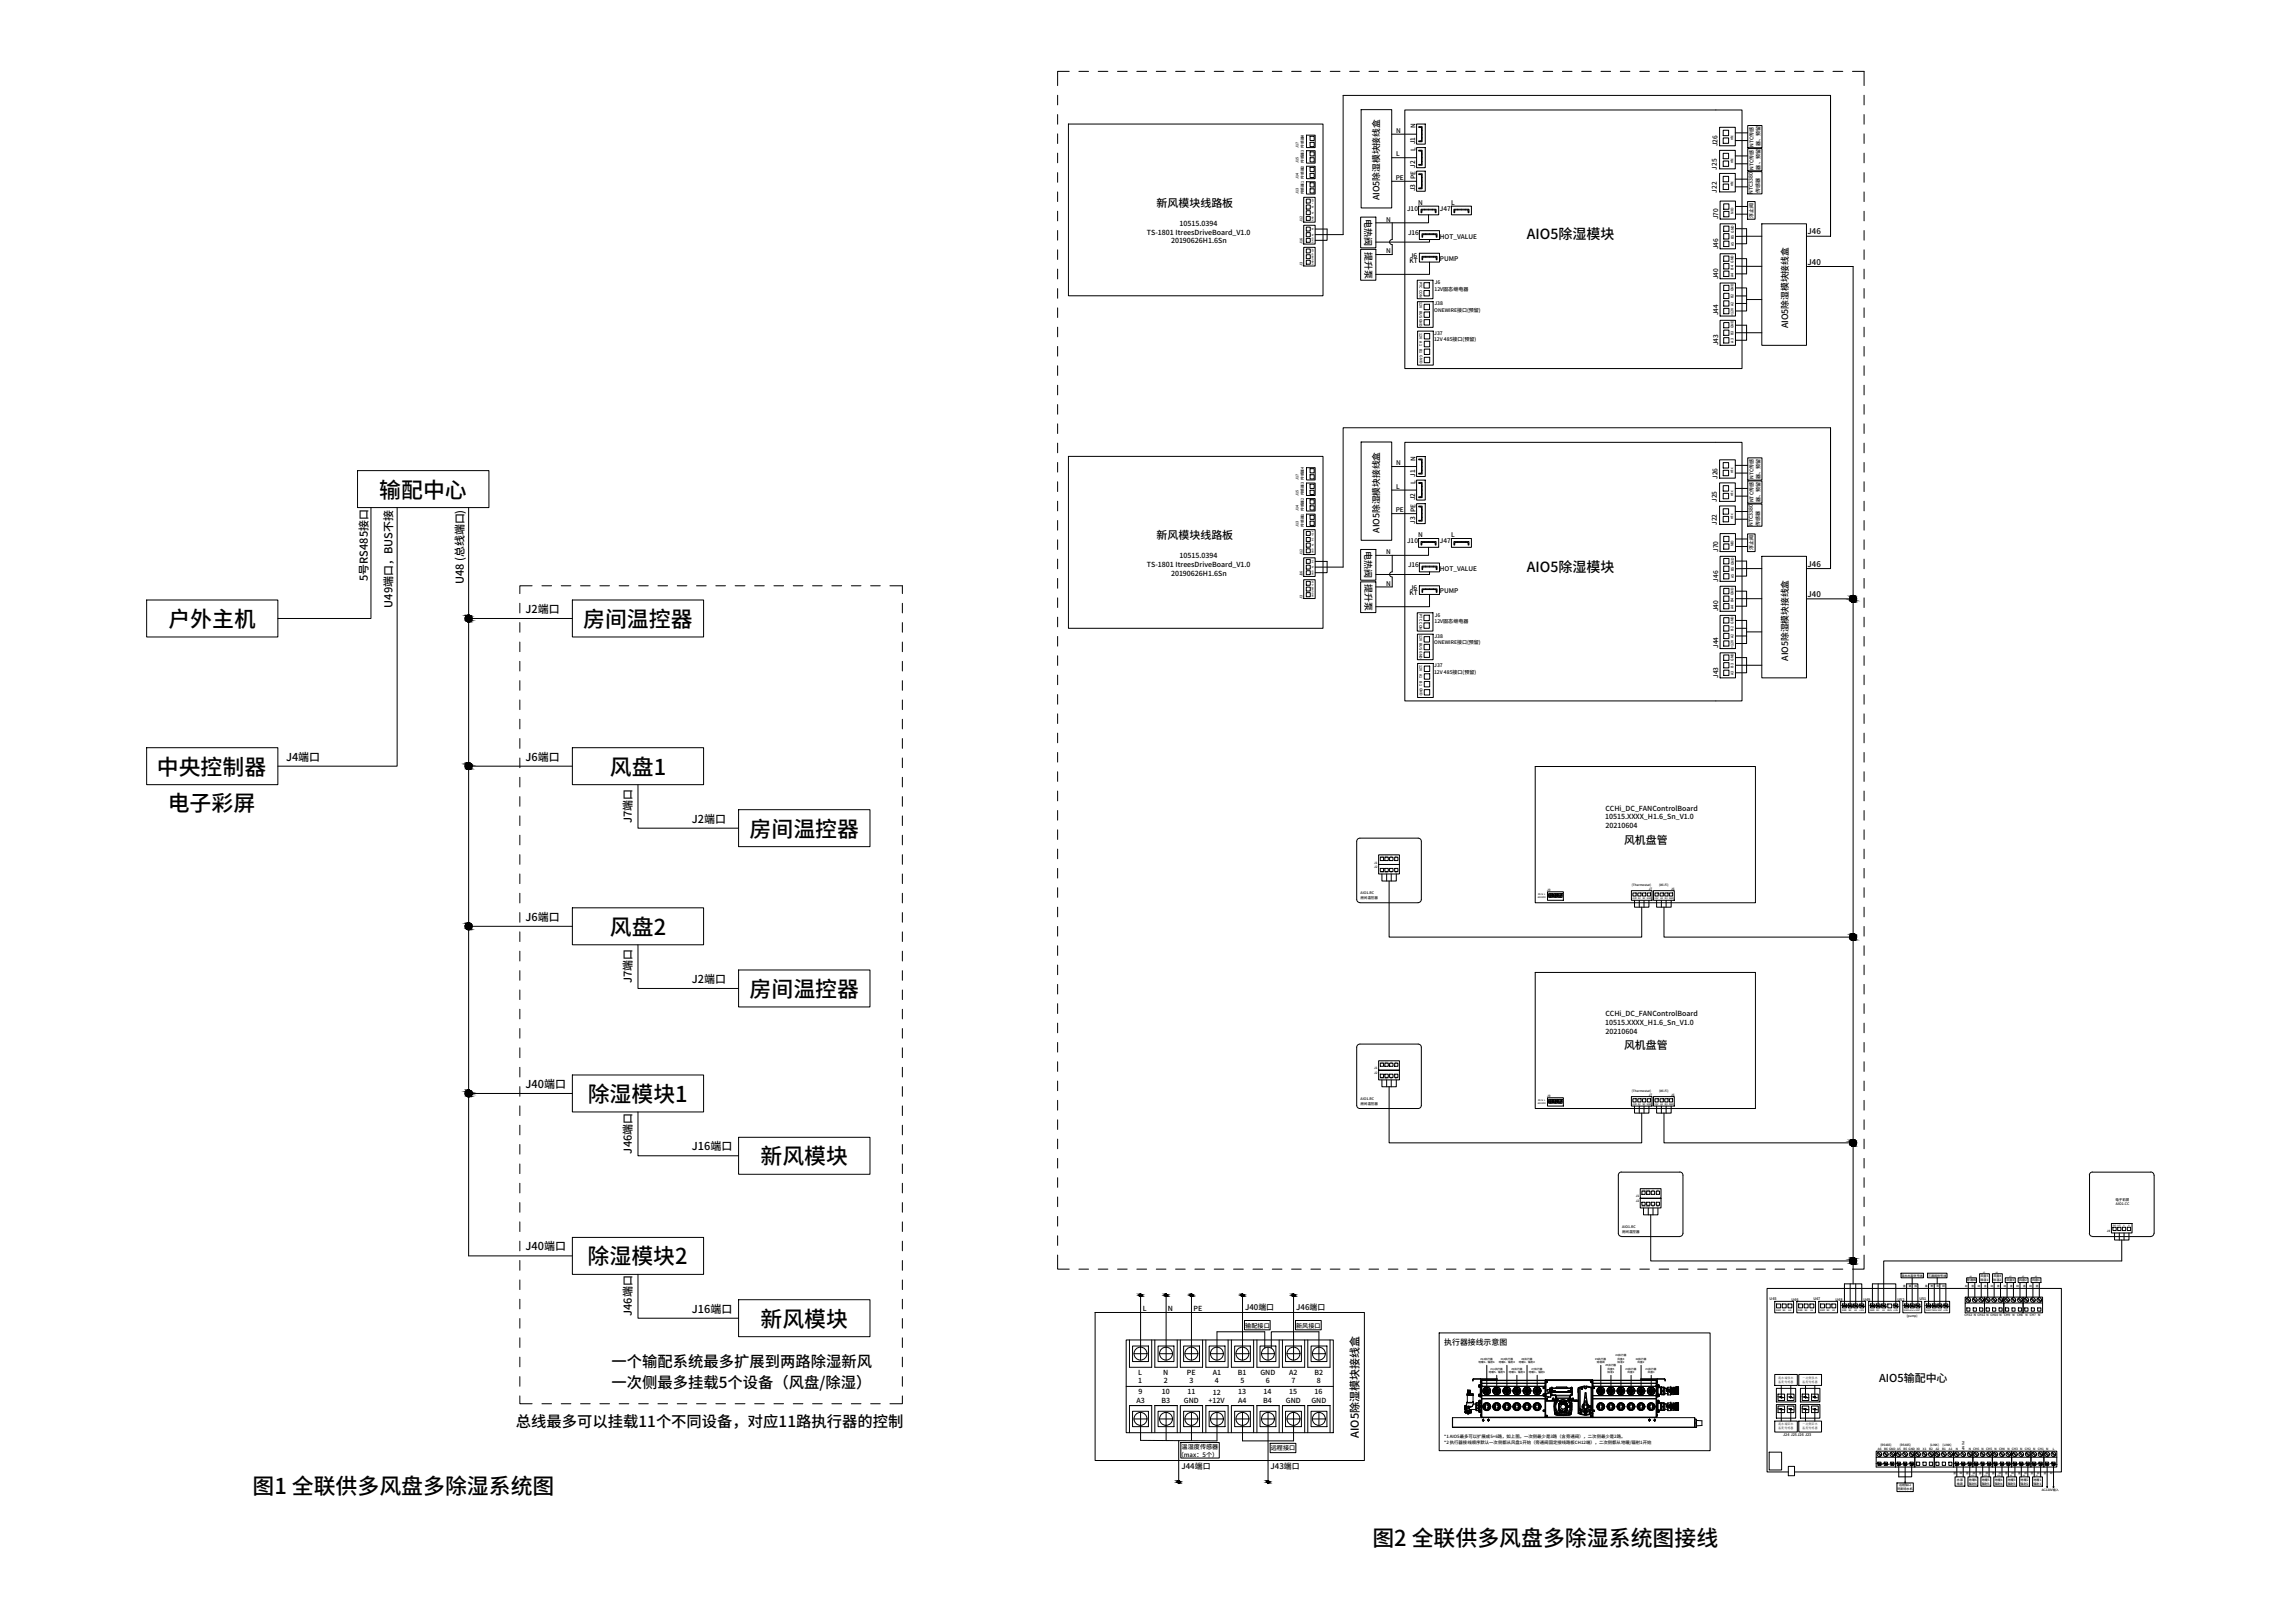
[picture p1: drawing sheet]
<svg xmlns="http://www.w3.org/2000/svg" width="297mm" height="210mm" viewBox="0 0 297 210" stroke-linecap="round" stroke-linejoin="round" font-family="sans-serif">
<defs><g id="words">
<g font-size="2.8">
<text x="49.1" y="64.4">输配中心</text>
<text x="21.8" y="81.1">户外主机</text>
<text x="75.4" y="81.1">房间温控器</text>
<text x="20.3" y="100.2">中央控制器</text>
<text x="78.9" y="100.2">风盘1</text>
<text x="21.7" y="105">电子彩屏</text>
<text x="97" y="108.3">房间温控器</text>
<text x="78.9" y="121">风盘2</text>
<text x="97" y="129">房间温控器</text>
<text x="76" y="142.6">除湿模块1</text>
<text x="98.4" y="150.7">新风模块</text>
<text x="76" y="163.6">除湿模块2</text>
<text x="98.4" y="171.7">新风模块</text>
<text x="32.7" y="193.4">图1 全联供多风盘多除湿系统图</text>
<text x="177.6" y="200.1">图2 全联供多风盘多除湿系统图接线</text>
</g>
<g font-size="2">
<text x="79.1" y="176.9">一个输配系统最多扩展到两路除湿新风</text>
<text x="79.1" y="179.6">一次侧最多挂载5个设备（风盘/除湿）</text>
<text x="66.7" y="184.7">总线最多可以挂载11个不同设备，对应11路执行器的控制</text>
</g>
<g font-size="1.8">
<text x="197.5" y="31">AIO5除湿模块</text>
<text x="197.5" y="74">AIO5除湿模块</text>
</g>
<g font-size="1.4">
<text x="149.6" y="26.8">新风模块线路板</text>
<text x="149.6" y="69.8">新风模块线路板</text>
<text x="47.6" y="75.2" transform="rotate(-90 47.6 75.2)">5号RS485接口</text>
<text x="60" y="75.6" transform="rotate(-90 60 75.6)">U48 (总线端口)</text>
<text x="50.8" y="78.6" transform="rotate(-90 50.8 78.6)">U49端口，BUS不接</text>
<text x="68" y="79.3">J2端口</text>
<text x="37" y="98.4">J4端口</text>
<text x="68" y="98.4">J6端口</text>
<text x="81.8" y="106.5" transform="rotate(-90 81.8 106.5)">J7端口</text>
<text x="89.5" y="106.5">J2端口</text>
<text x="210.1" y="109.2">风机盘管</text>
<text x="68" y="119.2">J6端口</text>
<text x="81.8" y="127.3" transform="rotate(-90 81.8 127.3)">J7端口</text>
<text x="89.5" y="127.2">J2端口</text>
<text x="210.1" y="135.8">风机盘管</text>
<text x="68" y="140.8">J40端口</text>
<text x="81.8" y="149.3" transform="rotate(-90 81.8 149.3)">J46端口</text>
<text x="89.5" y="148.9">J16端口</text>
<text x="68" y="161.8">J40端口</text>
<text x="81.8" y="170.3" transform="rotate(-90 81.8 170.3)">J46端口</text>
<text x="89.5" y="169.9">J16端口</text>
<text x="243.1" y="178.9">AIO5输配中心</text>
<text x="175.8" y="186.1" transform="rotate(-90 175.8 186.1)">AIO5除湿模块接线盒</text>
</g>
<g font-size="1.2">
<text x="176.6" y="28.3" transform="rotate(90 176.6 28.3)">电热阀</text>
<text x="176.6" y="32.6" transform="rotate(90 176.6 32.6)">提升泵</text>
<text x="176.6" y="71.3" transform="rotate(90 176.6 71.3)">电热阀 提升泵</text>
</g>
<g font-size="1.1">
<text x="178.5" y="25.9" transform="rotate(-90 178.5 25.9)">AIO5除湿模块接线盒</text>
<text x="231.4" y="42.5" transform="rotate(-90 231.4 42.5)">AIO5除湿模块接线盒</text>
<text x="178.5" y="68.9" transform="rotate(-90 178.5 68.9)">AIO5除湿模块接线盒</text>
<text x="231.4" y="85.5" transform="rotate(-90 231.4 85.5)">AIO5除湿模块接线盒</text>
</g>
<g font-size="1">
<text x="233.9" y="30.3">J46</text>
<text x="233.9" y="34.2">J40</text>
<text x="233.9" y="73.3">J46</text>
<text x="233.9" y="77.3">J40</text>
<text x="161.1" y="169.5">J40端口</text>
<text x="167.7" y="169.5">J46端口</text>
<text x="186.8" y="174.1">执行器接线示意图</text>
<text x="152.9" y="190">J44端口</text>
<text x="164.4" y="190">J43端口</text>
</g>
<g font-size=".9">
<text x="152.6" y="29.2">10515.0394</text>
<text x="148.4" y="30.4">TS-1801 ItreesDriveBoard_V1.0</text>
<text x="151.5" y="31.5">20190626H1.6Sn</text>
<text x="148.4" y="73.4">TS-1801 ItreesDriveBoard_V1.0</text>
<text x="151.5" y="74.5">20190626H1.6Sn</text>
<text x="152.6" y="72.2">10515.0394</text>
<text x="207.7" y="106">10515.XXXX_H1.6_Sn_V1.0</text>
<text x="207.7" y="104.9">CCHi_DC_FANControlBoard</text>
<text x="207.7" y="107.1">20210604</text>
<text x="207.7" y="131.5">CCHi_DC_FANControlBoard</text>
<text x="207.7" y="132.7">10515.XXXX_H1.6_Sn_V1.0</text>
<text x="207.7" y="133.8">20210604</text>
<text x="147.9" y="169.6">L</text>
<text x="151.1" y="169.6">N</text>
<text x="154.4" y="169.6">PE</text>
<text x="147.3" y="177.9">L</text>
<text x="147.3" y="179">1</text>
<text x="150.5" y="177.9">N</text>
<text x="150.6" y="179">2</text>
<text x="153.6" y="177.9">PE</text>
<text x="153.9" y="179">3</text>
<text x="156.9" y="177.9">A1</text>
<text x="157.2" y="179">4</text>
<text x="160.2" y="177.9">B1</text>
<text x="160.5" y="179">5</text>
<text x="163.1" y="177.9">GND</text>
<text x="163.8" y="179">6</text>
<text x="166.8" y="177.9">A2</text>
<text x="167.1" y="179">7</text>
<text x="170" y="177.9">B2</text>
<text x="170.4" y="179">8</text>
<text x="147" y="181.6">A3</text>
<text x="147.3" y="180.5">9</text>
<text x="150.2" y="181.6">B3</text>
<text x="150.3" y="180.5">10</text>
<text x="153.2" y="181.6">GND</text>
<text x="153.6" y="180.5">11</text>
<text x="156.4" y="181.6">+12V</text>
<text x="156.9" y="180.5">12</text>
<text x="160.2" y="181.6">A4</text>
<text x="160.2" y="180.5">13</text>
<text x="163.4" y="181.6">B4</text>
<text x="163.5" y="180.5">14</text>
<text x="166.4" y="181.6">GND</text>
<text x="166.8" y="180.5">15</text>
<text x="169.7" y="181.6">GND</text>
<text x="170.1" y="180.5">16</text>
</g>
<g font-size=".8">
<text x="180.6" y="17.2">N</text>
<text x="183.1" y="16.6" transform="rotate(-90 183.1 16.6)">N</text>
<text x="180.6" y="23.2">PE</text>
<text x="180.6" y="20.2">L</text>
<text x="183.1" y="23.2" transform="rotate(-90 183.1 23.2)">PE J2</text>
<text x="183.1" y="19.6" transform="rotate(-90 183.1 19.6)">L J1</text>
<text x="222.1" y="21.9" transform="rotate(-90 222.1 21.9)">J25</text>
<text x="222.2" y="19" transform="rotate(-90 222.2 19)">J26</text>
<text x="179.4" y="28.7">N</text>
<text x="182" y="27.3">J10</text>
<text x="183.1" y="24.8" transform="rotate(-90 183.1 24.8)">J3</text>
<text x="183.5" y="26.5">N</text>
<text x="186.3" y="27.3">J47</text>
<text x="187.7" y="26.5">L</text>
<text x="222.1" y="24.9" transform="rotate(-90 222.1 24.9)">J22</text>
<text x="222.3" y="28.4" transform="rotate(-90 222.3 28.4)">J70</text>
<text x="179.4" y="32.8">N</text>
<text x="182.2" y="30.4">J16</text>
<text x="182.4" y="34">KT</text>
<text x="182.4" y="33.3">J6</text>
<text x="186.3" y="30.9">HOT_VALUE</text>
<text x="186.3" y="33.8">PUMP</text>
<text x="222.3" y="32.3" transform="rotate(-90 222.3 32.3)">J46</text>
<text x="222.3" y="40.8" transform="rotate(-90 222.3 40.8)">J44</text>
<text x="222.3" y="36.1" transform="rotate(-90 222.3 36.1)">J40</text>
<text x="222.3" y="44.7" transform="rotate(-90 222.3 44.7)">J43</text>
<text x="183.1" y="59.6" transform="rotate(-90 183.1 59.6)">N</text>
<text x="180.6" y="60.2">N</text>
<text x="180.6" y="63.2">L</text>
<text x="183.1" y="62.6" transform="rotate(-90 183.1 62.6)">L J1</text>
<text x="222.1" y="64.9" transform="rotate(-90 222.1 64.9)">J25</text>
<text x="222.2" y="62" transform="rotate(-90 222.2 62)">J26</text>
<text x="179.4" y="71.7">N</text>
<text x="180.6" y="66.3">PE</text>
<text x="182" y="70.3">J10</text>
<text x="183.1" y="67.8" transform="rotate(-90 183.1 67.8)">J3</text>
<text x="183.1" y="66.2" transform="rotate(-90 183.1 66.2)">PE J2</text>
<text x="183.5" y="69.5">N</text>
<text x="186.3" y="70.3">J47</text>
<text x="187.7" y="69.5">L</text>
<text x="222.1" y="67.9" transform="rotate(-90 222.1 67.9)">J22</text>
<text x="222.3" y="71.4" transform="rotate(-90 222.3 71.4)">J70</text>
<text x="179.4" y="75.8">N</text>
<text x="182.2" y="73.4">J16</text>
<text x="182.4" y="77.1">KT</text>
<text x="182.4" y="76.4">J6</text>
<text x="186.3" y="73.9">HOT_VALUE</text>
<text x="186.3" y="76.8">PUMP</text>
<text x="222.3" y="75.3" transform="rotate(-90 222.3 75.3)">J46</text>
<text x="222.3" y="83.8" transform="rotate(-90 222.3 83.8)">J44</text>
<text x="222.3" y="79.1" transform="rotate(-90 222.3 79.1)">J40</text>
<text x="222.3" y="87.7" transform="rotate(-90 222.3 87.7)">J43</text>
<text x="161.1" y="171.8">输配接口</text>
<text x="167.7" y="171.8">新风接口</text>
<text x="152.4" y="188.5">（max：5个）</text>
<text x="152.9" y="187.5">温湿度传感器</text>
<text x="164.4" y="187.7">远程接口</text>
</g>
<g font-size=".7">
<text x="227.7" y="21.9" transform="rotate(-90 227.7 21.9)">器、预留 器、预留</text>
<text x="226.8" y="25" transform="rotate(-90 226.8 25)">NTC3380 NTC传感 NTC传感</text>
<text x="227.7" y="25" transform="rotate(-90 227.7 25)">传感器</text>
<text x="185.6" y="40.4">ONEWIRE接口(预留)</text>
<text x="185.6" y="39.5">J38</text>
<text x="185.6" y="37.6">12V固态继电器</text>
<text x="185.6" y="36.8">J6</text>
<text x="185.5" y="44.2">12V 485接口(预留)</text>
<text x="185.6" y="43.3">J37</text>
<text x="227.7" y="64.9" transform="rotate(-90 227.7 64.9)">器、预留 器、预留</text>
<text x="226.8" y="68.1" transform="rotate(-90 226.8 68.1)">NTC3380 NTC传感 NTC传感</text>
<text x="227.7" y="68" transform="rotate(-90 227.7 68)">传感器</text>
<text x="185.6" y="83.4">ONEWIRE接口(预留)</text>
<text x="185.6" y="82.5">J38</text>
<text x="185.6" y="80.7">12V固态继电器</text>
<text x="185.6" y="79.8">J6</text>
<text x="185.5" y="87.2">12V 485接口(预留)</text>
<text x="185.6" y="86.3">J37</text>
</g>
<g font-size=".6">
<text x="226.8" y="28.2" transform="rotate(-90 226.8 28.2)">浮止阀</text>
<text x="226.8" y="71.2" transform="rotate(-90 226.8 71.2)">浮止阀</text>
<text x="186.8" y="186.1">*1 AIO5最多可以扩展成5+6路，如上图。一次侧最少是3路（含旁通阀），二次侧最少是2路。</text>
<text x="186.8" y="186.9">*2 执行器接线顺序默认一次侧都从风盘1开始（旁通阀固定接线路板CH12端），二次侧都从地暖/辐射1开始</text>
</g>
<g font-size=".5">
<text x="168" y="23.1" transform="rotate(-90 168 23.1)">J14</text>
<text x="168" y="21.1" transform="rotate(-90 168 21.1)">J15</text>
<text x="168" y="19.1" transform="rotate(-90 168 19.1)">J17</text>
<text x="224.2" y="21.1" transform="rotate(-90 224.2 21.1)">ntc</text>
<text x="224.2" y="18.1" transform="rotate(-90 224.2 18.1)">ntc</text>
<text x="168" y="25.2" transform="rotate(-90 168 25.2)">J13</text>
<text x="168.5" y="28.8" transform="rotate(-90 168.5 28.8)">J12</text>
<text x="168.7" y="25.1" transform="rotate(-90 168.7 25.1)">传感器1 传感器2 传感器3 传感器4</text>
<text x="224.2" y="24.1" transform="rotate(-90 224.2 24.1)">ntc</text>
<text x="224.3" y="27.7" transform="rotate(-90 224.3 27.7)">NID</text>
<text x="168.5" y="34.4" transform="rotate(-90 168.5 34.4)">J3</text>
<text x="168.5" y="31.6" transform="rotate(-90 168.5 31.6)">J16</text>
<text x="224.2" y="35.8" transform="rotate(-90 224.2 35.8)">A4</text>
<text x="224.2" y="34.9" transform="rotate(-90 224.2 34.9)">B4</text>
<text x="224.3" y="34" transform="rotate(-90 224.3 34)">GND</text>
<text x="224.3" y="31.8" transform="rotate(-90 224.3 31.8)">A5</text>
<text x="224.3" y="30.9" transform="rotate(-90 224.3 30.9)">B5 GND</text>
<text x="183.6" y="36.5" transform="rotate(90 183.6 36.5)">PTC CON</text>
<text x="183.6" y="39.1" transform="rotate(90 183.6 39.1)">12V BUS GND</text>
<text x="224.2" y="40.8" transform="rotate(-90 224.2 40.8)">+12V A2</text>
<text x="224.2" y="38.6" transform="rotate(-90 224.2 38.6)">B2</text>
<text x="224.2" y="37.7" transform="rotate(-90 224.2 37.7)">GND</text>
<text x="183.6" y="44.2" transform="rotate(90 183.6 44.2)">A1</text>
<text x="183.6" y="43" transform="rotate(90 183.6 43)">12V</text>
<text x="183.6" y="45.1" transform="rotate(90 183.6 45.1)">B1 GND</text>
<text x="224.3" y="44.3" transform="rotate(-90 224.3 44.3)">A3</text>
<text x="224.3" y="43.4" transform="rotate(-90 224.3 43.4)">B3</text>
<text x="224.3" y="42.5" transform="rotate(-90 224.3 42.5)">GND</text>
<text x="168" y="64.1" transform="rotate(-90 168 64.1)">J15</text>
<text x="168" y="62.2" transform="rotate(-90 168 62.2)">J17</text>
<text x="224.2" y="64.2" transform="rotate(-90 224.2 64.2)">ntc</text>
<text x="224.2" y="61.2" transform="rotate(-90 224.2 61.2)">ntc</text>
<text x="168" y="68.2" transform="rotate(-90 168 68.2)">J13</text>
<text x="168" y="66.2" transform="rotate(-90 168 66.2)">J14</text>
<text x="168.5" y="71.8" transform="rotate(-90 168.5 71.8)">J12</text>
<text x="168.7" y="68.1" transform="rotate(-90 168.7 68.1)">传感器1 传感器2 传感器3 传感器4</text>
<text x="224.2" y="67.1" transform="rotate(-90 224.2 67.1)">ntc</text>
<text x="224.3" y="70.7" transform="rotate(-90 224.3 70.7)">NID</text>
<text x="168.5" y="77.5" transform="rotate(-90 168.5 77.5)">J3</text>
<text x="168.5" y="74.6" transform="rotate(-90 168.5 74.6)">J16</text>
<text x="224.2" y="77.9" transform="rotate(-90 224.2 77.9)">B4</text>
<text x="224.3" y="77" transform="rotate(-90 224.3 77)">GND</text>
<text x="224.3" y="74.9" transform="rotate(-90 224.3 74.9)">A5</text>
<text x="224.3" y="73.9" transform="rotate(-90 224.3 73.9)">B5 GND</text>
<text x="183.6" y="79.5" transform="rotate(90 183.6 79.5)">PTC CON</text>
<text x="183.6" y="82.1" transform="rotate(90 183.6 82.1)">12V BUS GND</text>
<text x="224.2" y="83.8" transform="rotate(-90 224.2 83.8)">+12V A2</text>
<text x="224.2" y="81.6" transform="rotate(-90 224.2 81.6)">B2</text>
<text x="224.2" y="80.7" transform="rotate(-90 224.2 80.7)">GND</text>
<text x="224.2" y="78.9" transform="rotate(-90 224.2 78.9)">A4</text>
<text x="183.6" y="87.2" transform="rotate(90 183.6 87.2)">A1</text>
<text x="183.6" y="86.1" transform="rotate(90 183.6 86.1)">12V</text>
<text x="183.6" y="88.1" transform="rotate(90 183.6 88.1)">B1 GND</text>
<text x="224.3" y="87.3" transform="rotate(-90 224.3 87.3)">A3</text>
<text x="224.3" y="86.4" transform="rotate(-90 224.3 86.4)">B3</text>
<text x="224.3" y="85.5" transform="rotate(-90 224.3 85.5)">GND</text>
<text x="176" y="116.3">房间温控器</text>
<text x="176" y="115.7">AIO1.RC</text>
<text x="176" y="142.9">房间温控器</text>
<text x="176" y="142.4">AIO1.RC</text>
<text x="273.7" y="155.4">电子彩屏</text>
<text x="273.7" y="155.9">AIO1.CC</text>
<text x="209.9" y="159.5">房间温控器</text>
<text x="209.9" y="158.9">AIO1.RC</text>
<text x="228.9" y="168.3">U45</text>
<text x="231.8" y="168.3">U46</text>
<text x="234.6" y="168.3">U47</text>
<text x="237.5" y="168.3">U48</text>
<text x="241.1" y="168.3">U49</text>
<text x="245.5" y="168.3">U52</text>
<text x="248.3" y="168.3">U51</text>
<text x="230.7" y="185.9">J24 J25 J26 J23</text>
</g>
<g font-size=".4">
<text x="177.8" y="112.4">J2</text>
<text x="177.8" y="111.7">J1</text>
<text x="200.2" y="115.3">J9</text>
<text x="211.1" y="114.6">(Thermostat)</text>
<text x="213.3" y="115.2">J7</text>
<text x="214.6" y="114.6">(Wi-Fi)</text>
<text x="216.2" y="115.2">J6</text>
<text x="177.8" y="139">J2</text>
<text x="177.8" y="138.4">J1</text>
<text x="200.2" y="142">J9</text>
<text x="211.1" y="141.3">(Thermostat)</text>
<text x="213.3" y="141.8">J7</text>
<text x="214.6" y="141.3">(Wi-Fi)</text>
<text x="216.2" y="141.8">J6</text>
<text x="211.6" y="155.6">J2</text>
<text x="211.6" y="154.9">J1</text>
<text x="272.6" y="159.4">J4</text>
<text x="246" y="165.2">混水水泵信号线</text>
<text x="249.4" y="165.2">三通阀信号线</text>
<text x="254.5" y="165.8">旁通阀</text>
<text x="256.2" y="165.3">风盘5</text>
<text x="256.2" y="165.8">除湿1</text>
<text x="257.9" y="165.8">除湿2</text>
<text x="257.9" y="165.3">风盘4</text>
<text x="259.6" y="165.8">风盘3</text>
<text x="261.2" y="165.8">风盘2</text>
<text x="262.9" y="165.8">风盘1</text>
<text x="246.7" y="170.4">(pump)</text>
<text x="254.2" y="170.4">CH12 N CH11 N CH10 N</text>
<text x="259.3" y="170.4">CH9</text>
<text x="260.4" y="170.4">N</text>
<text x="260.9" y="170.4">CH8</text>
<text x="262" y="170.4">N</text>
<text x="262.6" y="170.4">CH7</text>
<text x="263.7" y="170.4">N</text>
<text x="230" y="179">温度传感器</text>
<text x="230" y="178.4">混水端供水</text>
<text x="233.2" y="179">温度传感器</text>
<text x="233.2" y="178.4">一次侧供水</text>
<text x="230" y="185">温度传感器</text>
<text x="230" y="184.4">混水端回水</text>
<text x="233.2" y="185">温度传感器</text>
<text x="233.2" y="184.4">一次侧回水</text>
<text x="242.9" y="187.6">A6</text>
<text x="243.3" y="187.1">(RS485)</text>
<text x="243.7" y="187.6">B6 GND A5</text>
<text x="245.8" y="187.1">(RS485)</text>
<text x="246.2" y="187.6">B5 GND X0</text>
<text x="248.8" y="187.6">X1</text>
<text x="249.6" y="187.6">B2</text>
<text x="249.7" y="187.1">(LINK)</text>
<text x="250.4" y="187.6">A2</text>
<text x="251.3" y="187.6">B1</text>
<text x="251.3" y="187.1">(LINK)</text>
<text x="252.1" y="187.6">A1</text>
<text x="253" y="187.6">N</text>
<text x="253.2" y="191.6">水泵</text>
<text x="253.8" y="186.5" transform="rotate(90 253.8 186.5)">PUMP</text>
<text x="254.7" y="187.6">N</text>
<text x="254.7" y="191.6">地暖6</text>
<text x="255.3" y="187.6">CH6</text>
<text x="256.4" y="187.6">N</text>
<text x="256.4" y="191.6">地暖5</text>
<text x="256.9" y="187.6">CH5</text>
<text x="258" y="187.6">N</text>
<text x="258.1" y="191.6">地暖4</text>
<text x="258.6" y="187.6">CH4</text>
<text x="259.7" y="187.6">N</text>
<text x="259.7" y="191.6">地暖3</text>
<text x="260.3" y="187.6">CH3</text>
<text x="261.4" y="187.6">N</text>
<text x="261.4" y="191.6">地暖2</text>
<text x="262" y="187.6">CH2</text>
<text x="263" y="187.6">N</text>
<text x="263.1" y="191.6">地暖1</text>
<text x="263.6" y="187.6">CH1</text>
<text x="264.7" y="187.6">N</text>
<text x="265.6" y="187.6">L</text>
<text x="245.5" y="192.9">玛斯特水机</text>
<text x="245.7" y="192.3">远程接口</text>
<text x="253.2" y="192.1">电源</text>
<text x="254.7" y="192.1">辐射6</text>
<text x="256.4" y="192.1">辐射5</text>
<text x="258.1" y="192.1">辐射4</text>
<text x="259.7" y="192.1">辐射3</text>
<text x="261.4" y="192.1">辐射2</text>
<text x="263.1" y="192.1">辐射1</text>
<text x="264.1" y="192.9">AC220V输入</text>
</g>
<g font-size=".3">
<text x="169.9" y="29.8" transform="rotate(-90 169.9 29.8)">B1</text>
<text x="169.9" y="28.6" transform="rotate(-90 169.9 28.6)">GND</text>
<text x="169.9" y="27.7" transform="rotate(-90 169.9 27.7)">A2</text>
<text x="169.9" y="27" transform="rotate(-90 169.9 27)">B2</text>
<text x="169.9" y="26.4" transform="rotate(-90 169.9 26.4)">+12V</text>
<text x="169.9" y="34.3" transform="rotate(-90 169.9 34.3)">GND UART+12V</text>
<text x="169.9" y="31.4" transform="rotate(-90 169.9 31.4)">GND</text>
<text x="169.9" y="30.5" transform="rotate(-90 169.9 30.5)">A1</text>
<text x="169.9" y="71.6" transform="rotate(-90 169.9 71.6)">GND</text>
<text x="169.9" y="70.7" transform="rotate(-90 169.9 70.7)">A2</text>
<text x="169.9" y="70" transform="rotate(-90 169.9 70)">B2</text>
<text x="169.9" y="69.4" transform="rotate(-90 169.9 69.4)">+12V</text>
<text x="169.9" y="77.3" transform="rotate(-90 169.9 77.3)">GND UART+12V</text>
<text x="169.9" y="74.4" transform="rotate(-90 169.9 74.4)">GND</text>
<text x="169.9" y="73.5" transform="rotate(-90 169.9 73.5)">A1</text>
<text x="169.9" y="72.8" transform="rotate(-90 169.9 72.8)">B1</text>
<text x="199" y="116.2">AC220V</text>
<text x="199" y="115.9">PE N L</text>
<text x="211.1" y="116.4">+12V A1</text>
<text x="212.5" y="116.4">B1 GND</text>
<text x="214.1" y="116.4">12V</text>
<text x="214.8" y="116.4">A2</text>
<text x="215.4" y="116.4">B2 GND</text>
<text x="199" y="142.9">AC220V</text>
<text x="199" y="142.5">PE N L</text>
<text x="211.1" y="143">+12V A1</text>
<text x="212.5" y="143">B1 GND</text>
<text x="214.1" y="143">12V</text>
<text x="214.8" y="143">A2</text>
<text x="215.4" y="143">B2 GND</text>
<text x="246.2" y="166.6">蓝</text>
<text x="246.9" y="166.6">黑</text>
<text x="247.7" y="166.6">棕</text>
<text x="249.1" y="166.6">黑</text>
<text x="249.8" y="166.6">粉</text>
<text x="250.5" y="166.6">灰</text>
<text x="251.3" y="166.6">红</text>
<text x="254.2" y="166.6">红</text>
<text x="255" y="166.6">蓝</text>
<text x="255.9" y="166.6">红</text>
<text x="256.7" y="166.6">蓝</text>
<text x="257.6" y="166.6">红</text>
<text x="258.4" y="166.6">蓝</text>
<text x="259.2" y="166.6">红</text>
<text x="260.1" y="166.6">蓝</text>
<text x="260.9" y="166.6">红</text>
<text x="261.7" y="166.6">蓝</text>
<text x="262.6" y="166.6">红</text>
<text x="263.4" y="166.6">蓝</text>
<text x="229.8" y="169.7">GND</text>
<text x="230.6" y="169.7">B4</text>
<text x="231.4" y="169.7">A4</text>
<text x="232.6" y="169.7">GND</text>
<text x="233.5" y="169.7">B3</text>
<text x="234.2" y="169.7">A3</text>
<text x="235.5" y="169.7">GND</text>
<text x="236.3" y="169.7">B2</text>
<text x="237.1" y="169.7">A2</text>
<text x="238.3" y="169.7">GND</text>
<text x="239.2" y="169.7">B2</text>
<text x="239.9" y="169.7">A2</text>
<text x="240.5" y="169.7">+12V</text>
<text x="241.9" y="169.7">GND</text>
<text x="242.8" y="169.7">B1</text>
<text x="243.6" y="169.7">A1</text>
<text x="244.2" y="169.7">BUS +12V</text>
<text x="246.4" y="169.7">GND</text>
<text x="247.9" y="169.7">VSP</text>
<text x="249.2" y="169.7">GND TACH VSP +24V</text>
<text x="191.3" y="176.4">地暖6、辐射6</text>
<text x="191.5" y="176">#12执行器</text>
<text x="192.6" y="177.7">地暖5、辐射5</text>
<text x="192.8" y="177.3">#11执行器</text>
<text x="193.9" y="176.4">地暖4、辐射4</text>
<text x="194.1" y="176">#10执行器</text>
<text x="195.2" y="177.7">地暖3、辐射3</text>
<text x="195.5" y="177.3">#9执行器</text>
<text x="196.5" y="176.4">地暖2、辐射2</text>
<text x="196.8" y="176">#8执行器</text>
<text x="197.8" y="177.7">地暖1、辐射1</text>
<text x="198.1" y="177.3">#7执行器</text>
<text x="206.4" y="176">#6执行器</text>
<text x="206.6" y="176.4">旁通阀</text>
<text x="207.7" y="176.8">#5执行器</text>
<text x="208" y="177.3">风盘5</text>
<text x="208" y="177.7">除湿1</text>
<text x="209" y="175.5">#4执行器</text>
<text x="209.3" y="176">风盘4</text>
<text x="209.3" y="176.4">除湿2</text>
<text x="210.3" y="177.3">#3执行器</text>
<text x="210.6" y="177.7">风盘3</text>
<text x="211.6" y="176">#2执行器</text>
<text x="211.9" y="176.4">风盘2</text>
<text x="212.9" y="177.3">#1执行器</text>
<text x="213.2" y="177.7">风盘1</text>
<text x="252.7" y="190.8">蓝</text>
<text x="253.6" y="190.8">红</text>
<text x="254.4" y="190.8">蓝</text>
<text x="255.2" y="190.8">红</text>
<text x="256.1" y="190.8">蓝</text>
<text x="256.9" y="190.8">红</text>
<text x="257.7" y="190.8">蓝</text>
<text x="258.6" y="190.8">红</text>
<text x="259.4" y="190.8">蓝</text>
<text x="260.2" y="190.8">红</text>
<text x="261.1" y="190.8">蓝</text>
<text x="261.9" y="190.8">红</text>
<text x="262.7" y="190.8">蓝</text>
<text x="263.6" y="190.8">红</text>
<text x="264.4" y="190.8">蓝</text>
<text x="265.2" y="190.8">红</text>
</g>
<g font-size=".2">
<text x="178.5" y="110.9">+12V GND</text>
<text x="178.5" y="113">+12V GND</text>
<text x="179.9" y="110.9">A1</text>
<text x="179.9" y="113">A2</text>
<text x="180.5" y="110.9">B1</text>
<text x="180.5" y="113">B2</text>
<text x="178.5" y="137.5">+12V GND</text>
<text x="179.9" y="137.5">A1</text>
<text x="180.5" y="137.5">B1</text>
<text x="178.5" y="139.7">+12V GND</text>
<text x="179.9" y="139.7">A2</text>
<text x="180.5" y="139.7">B2</text>
<text x="212.4" y="154.1">+12V GND</text>
<text x="213.7" y="154.1">A1</text>
<text x="214.4" y="154.1">B1</text>
<text x="212.4" y="156.2">+12V GND</text>
<text x="213.7" y="156.2">A2</text>
<text x="214.4" y="156.2">B2</text>
<text x="273.3" y="158.7">GND VCC</text>
<text x="274.7" y="158.7">A</text>
<text x="275.4" y="158.7">B</text>
<text x="254.9" y="165.3">#6</text>
<text x="256.5" y="164.7">#5</text>
<text x="258.2" y="164.7">#4</text>
<text x="260" y="165.3">#3</text>
<text x="261.6" y="165.3">#2</text>
<text x="263.3" y="165.3">#1</text>
<text x="247" y="169.7">MTACH</text>
<text x="255.1" y="191">#12</text>
<text x="256.7" y="191">#11</text>
<text x="258.4" y="191">#10</text>
<text x="260.1" y="191">#9</text>
<text x="261.7" y="191">#8</text>
<text x="263.4" y="191">#7</text>
</g>
</g></defs>
<g fill="none" stroke="#000" stroke-width=".13">
<path d="M136.8 12.3v1.3M136.8 14.8v1.3M136.8 17.3v1.3M136.8 19.8v1.3M138.2 16.1h33v22.2h-33zM138.3 9.2h-1.5v1.9M139.6 9.2h1.2M142.1 9.2h1.2M144.6 9.2h1.2M147.1 9.2h1.2M149.6 9.2h1.2M152.1 9.2h1.2"/>
<path d="M154.6 9.2h1.2M157.1 9.2h1.2M159.6 9.2h1.3M162.1 9.2h1.3M164.6 9.2h1.2M167.1 9.2h1.2M169 17.5h1.1v1.6h-1.1zM169 19.5h1.1v1.6h-1.1zM169.5 17.6h.5v.6h-.5zM169.5 18.4h.5v.6h-.5zM169.5 19.6h.5v.6h-.5zM169.6 9.2h1.2"/>
<path d="M172.1 9.2h1.3M174.6 9.2h1.3M176.1 14.2h4v12.7h-4zM177.1 9.2h1.3M179.6 9.2h1.3M182.1 9.2h1.3M183.3 16.1h1.1v2.6h-1.1zM183.3 19.1h1.1v2.6h-1.1zM183.5 16.4h.5v1.9h-.5v-.1h.4v-1.7h-.4zM183.5 19.4h.5v2h-.5v-.1h.4v-1.8h-.4zM183.9 16.9h.1M183.9 17.9h.1"/>
<path d="M183.9 19.9h.1M184.6 9.2h1.3M187.1 9.2h1.3M189.6 9.2h1.3M192.1 9.2h1.3M194.6 9.2h1.3M197.1 9.2h1.3M199.6 9.2h1.3M202.1 9.2h1.3M204.6 9.2h1.3M207.1 9.2h1.3M209.6 9.2h1.3"/>
<path d="M212.1 9.2h1.3M214.6 9.2h1.3M217.1 9.2h1.3M219.6 9.2h1.3M222.1 9.2h1.3M222.5 19.5h2v2.4h-2zM222.5 16.5h2v2.4h-2zM222.9 19.8h.7v.7h-.7zM222.9 17.9h.7v.6h-.7zM222.9 16.9h.7v.7h-.7zM224.6 9.2h1.3M226.1 19.2h1.9v2.9h-1.9z"/>
<path d="M226.1 16.2h1.9v2.9h-1.9zM227.1 9.2h1.3M229.6 9.2h1.3M232.1 9.2h1.3M234.6 9.2h1.3M236.8 12.3v18.3v-18.3h-63v18.1h-3.7M237.1 9.2h1.3M239.7 9.2h1.5v1.9M241.2 12.3v1.3M241.2 14.8v1.3M241.2 17.3v1.3M241.2 19.8v1.3"/>
<path d="M136.8 22.3v1.3M136.8 24.8v1.3M136.8 27.3v1.3M136.8 29.8v1.3M136.8 32.3v1.3M136.8 34.8v1.3M136.8 37.3v1.3M136.8 39.8v1.3M168.7 25.5h1.4v3.3h-1.4zM168.7 29.2h1.4v2.4h-1.4zM168.7 32h1.4v2.4h-1.4zM169 28h.5v.5h-.5z"/>
<path d="M169 27.3h.5v.5h-.5zM169 26.5h.5v.6h-.5zM169 25.8h.5v.5h-.5zM169 30.8h.5v.6h-.5zM169 30.1h.5v.5h-.5zM169 29.4h.5v.5h-.5zM169 33.7h.5v.5h-.5zM169 33h.5v.5h-.5zM169 32.2h.5v.5h-.5zM169 21.5h1.1v1.6h-1.1zM169 23.5h1.1v1.6h-1.1zM169.5 21.7h.5v.5h-.5z"/>
<path d="M169.5 22.4h.5v.6h-.5zM169.5 23.7h.5v.5h-.5zM169.5 24.4h.5v.6h-.5zM169.5 20.4h.5v.6h-.5zM170.1 29.6h1.6v1.5h-1.6M176 28.1h2v4h-2zM176 32.3h2v4h-2zM180.1 31a.33 .33 0 0 0-.3 .3 .33 .33 0 0 0 .3 .4M183.3 22.1h1.1v2.7h-1.1zM183.4 36.3h2v2.4h-2zM183.4 39h2v3.4h-2zM183.5 26.7h2.6v1.1h-2.6z"/>
<path d="M183.5 22.5h.5v1.9h-.5v-.1h.4v-1.7h-.4zM183.6 29.9h2.6v1.1h-2.6zM183.6 32.8h2.6v1.1h-2.6zM183.8 27.1h2v.4h-.1v-.3h-1.8v.3h-.1zM183.9 20.9h.1M183.9 23h.1M183.9 23.9h.1M184 30.3h1.9v.4h-.1v-.3h-1.7v.3h-.1zM184 33.2h1.9v.4h-.1v-.3h-1.7v.3h-.1zM184.2 36.6h.7v.7h-.7zM184.2 37.6h.7v.7h-.7zM184.2 39.4h.7v.7h-.7z"/>
<path d="M184.3 27.1v.1M184.5 30.3v.1M184.5 33.2v.1M185.3 27.1v.1M185.4 30.3v.1M185.4 33.2v.1M187.8 26.7h2.6v1.1h-2.6zM188.1 27.1h1.9v.4h-.1v-.3h-1.7v.3h-.1zM188.6 27.1v.1M189.6 27.1v.1M222.5 22.4h2v2.4h-2zM222.5 36.6h2v4.3h-2z"/>
<path d="M222.5 32.8h2v3.3h-2zM222.5 29h2v3.2h-2zM222.5 26h2v2.3h-2zM222.9 23.8h.7v.7h-.7zM222.9 22.8h.7v.7h-.7zM222.9 20.8h.7v.7h-.7zM223 39.9h.7v.7h-.7zM223 38.9h.7v.7h-.7zM223 38h.7v.6h-.7zM223 36.9h.7v.7h-.7zM223 35.1h.7v.7h-.7zM223 34.1h.7v.7h-.7z"/>
<path d="M223 33.1h.7v.7h-.7zM223 31.2h.7v.7h-.7zM223 30.2h.7v.7h-.7zM223 29.3h.7v.6h-.7zM223 27.4h.7v.7h-.7zM223 26.4h.7v.7h-.7zM224.5 37.3h1.5v2.9h-1.5M224.5 29.6h1.5v1.9h-1.5M224.5 33.5h1.5v1.9h-1.5M224.5 38.3h1.5M224.5 39.3h1.5M224.5 34.4l3.4 .1"/>
<path d="M226 38.8h1.9M226.1 26.1h1v2.3h-1zM226.1 22.2h1.9v2.9h-1.9zM227.9 29h5.8v15.7h-5.8zM227.9 30.6h-3.4M233.7 34.5h6v131.6M233.7 30.6h3.1M241.2 22.3v1.3M241.2 24.8v1.3M241.2 27.3v1.3M241.2 29.8v1.3M241.2 32.3v1.3"/>
<path d="M241.2 34.8v1.3M241.2 37.3v1.3M241.2 39.8v1.3M136.8 42.3v1.3M136.8 44.8v1.3M136.8 47.3v1.3M136.8 49.9v1.2M136.8 52.4v1.2M136.8 54.8v1.3M136.8 57.3v1.3M136.8 59.8v1.3M138.2 59.1h33v22.2h-33z"/>
<path d="M176.1 57.2h4v12.7h-4zM183.3 59.1h1.1v2.6h-1.1zM183.4 42.8h2v4.5h-2zM183.5 59.4h.5v1.9h-.5v-.1h.4v-1.7h-.4zM183.9 59.9h.1M184.2 40.4h.7v.7h-.7zM184.2 41.4h.7v.7h-.7zM184.3 43.2h.7v.7h-.7zM184.3 44.2h.7v.7h-.7zM184.3 45.2h.7v.7h-.7zM184.3 46.2h.7v.7h-.7zM222.5 59.5h2v2.4h-2z"/>
<path d="M222.5 41.5h2v3.2h-2zM222.9 59.9h.7v.7h-.7zM223 43.7h.7v.7h-.7zM223 42.7h.7v.7h-.7zM223 41.7h.7v.7h-.7zM224.5 42.1h1.5v1.9h-1.5M224.5 43.1h3.4M226.1 59.3h1.9v2.8h-1.9zM236.8 55.4v18.2M241.2 42.3v1.3M241.2 44.8v1.3M241.2 47.3v1.3"/>
<path d="M241.2 49.9v1.2M241.2 52.4v1.2M241.2 54.8v1.3M241.2 57.3v1.3M241.2 59.8v1.3M19 77.6h16.9v4.8h-16.9zM46.3 60.9h17v4.8h-17zM48 65.7v14.3h-12.1M51.4 65.7v33.5h-15.5M60.6 65.7v96.8h13.4M67.3 78.1v1.2M68.8 75.8h-1.5v1"/>
<path d="M70.1 75.8h1.3M72.6 75.8h1.3M74 77.6h17v4.8h-17zM75.1 75.8h1.3M77.6 75.8h1.3M80.1 75.8h1.3M82.6 75.8h1.3M85.1 75.8h1.3M87.6 75.8h1.3M90.1 75.8h1.3M92.6 75.8h1.3M95.1 75.8h1.3"/>
<path d="M97.6 75.8h1.3M100.1 75.8h1.3M102.6 75.8h1.3M105.1 75.8h1.3M107.6 75.8h1.3M110.1 75.8h1.3M112.6 75.8h1.3M115.1 75.8h1.6v1M116.7 78.1v1.2M136.8 62.3v1.3M136.8 64.9v1.2M136.8 67.4v1.2"/>
<path d="M136.8 69.9v1.2M136.8 72.4v1.2M136.8 74.9v1.2M136.8 77.4v1.2M136.8 79.9v1.2M168.7 68.5h1.4v3.3h-1.4zM168.7 72.2h1.4v2.4h-1.4zM168.7 75h1.4v2.5h-1.4zM169 71h.5v.5h-.5zM169 70.3h.5v.5h-.5zM169 69.6h.5v.5h-.5zM169 68.8h.5v.5h-.5z"/>
<path d="M169 73.9h.5v.5h-.5zM169 73.1h.5v.5h-.5zM169 72.4h.5v.5h-.5zM169 76.7h.5v.5h-.5zM169 76h.5v.5h-.5zM169 75.2h.5v.5h-.5zM169 64.5h1.1v1.6h-1.1zM169 66.5h1.1v1.6h-1.1zM169 60.5h1.1v1.6h-1.1zM169 62.5h1.1v1.6h-1.1zM169.5 64.7h.5v.5h-.5zM169.5 65.5h.5v.5h-.5z"/>
<path d="M169.5 66.7h.5v.5h-.5zM169.5 67.4h.5v.6h-.5zM169.5 60.6h.5v.6h-.5zM169.5 61.4h.5v.6h-.5zM169.5 62.7h.5v.5h-.5zM169.5 63.4h.5v.6h-.5zM170.1 72.7h1.6v1.4h-1.6M170.1 73.4h3.7v-18h63v18.2h-3.1M176 71.1h2v4h-2zM176 75.3h2v4h-2zM180.1 74a.33 .33 0 0 0-.3 .3 .33 .33 0 0 0 .3 .4M183.3 62.1h1.1v2.6h-1.1z"/>
<path d="M183.3 65.2h1.1v2.6h-1.1zM183.4 79.3h2v2.4h-2zM183.5 69.7h2.6v1.1h-2.6zM183.5 62.4h.5v2h-.5v-.1h.4v-1.7h-.4zM183.5 65.5h.5v1.9h-.5v-.1h.4v-1.7h-.4zM183.6 72.9h2.6v1.1h-2.6zM183.6 75.8h2.6v1.1h-2.6zM183.8 70.1h2v.4h-.1v-.3h-1.8v.3h-.1zM183.9 60.9h.1M183.9 62.9h.1M183.9 63.9h.1M183.9 66h.1"/>
<path d="M183.9 67h.1M184 73.3h1.9v.4h-.1v-.3h-1.7v.3h-.1zM184 76.2h1.9v.5h-.1v-.4h-1.7v.4h-.1zM184.2 79.6h.7v.7h-.7zM184.3 70.1v.1M184.5 73.3v.1M184.5 76.2v.1M185.3 70.1v.1M185.4 73.3v.1M185.4 76.2v.1M187.8 69.7h2.6v1.1h-2.6zM188.1 70.1h1.9v.4h-.1v-.3h-1.7v.3h-.1z"/>
<path d="M188.6 70.1v.1M189.6 70.1v.1M222.5 65.5h2v2.4h-2zM222.5 62.5h2v2.4h-2zM222.5 79.6h2v4.3h-2zM222.5 75.9h2v3.2h-2zM222.5 72h2v3.2h-2zM222.5 69.1h2v2.3h-2zM222.9 66.8h.7v.7h-.7zM222.9 65.8h.7v.7h-.7zM222.9 63.8h.7v.7h-.7zM222.9 62.9h.7v.6h-.7z"/>
<path d="M222.9 60.9h.7v.7h-.7zM223 79.9h.7v.7h-.7zM223 78.1h.7v.7h-.7zM223 77.1h.7v.7h-.7zM223 76.1h.7v.7h-.7zM223 74.2h.7v.7h-.7zM223 73.3h.7v.6h-.7zM223 72.3h.7v.7h-.7zM223 70.4h.7v.7h-.7zM223 69.4h.7v.7h-.7zM224.5 72.6h1.5v2h-1.5M224.5 76.5h1.5v2h-1.5"/>
<path d="M224.5 77.5h3.4M226.1 69.1h1v2.3h-1zM226.1 62.2h1.9v2.9h-1.9zM226.1 65.2h1.9v2.9h-1.9zM227.9 72h5.8v15.7h-5.8zM227.9 73.6h-3.4M233.7 77.5h6M241.2 62.3v1.3M241.2 64.9v1.2M241.2 67.4v1.2M241.2 69.9v1.2M241.2 72.4v1.2"/>
<path d="M241.2 74.9v1.2M241.2 77.4v1.2M241.2 79.9v1.2M19 96.8h16.9v4.7h-16.9zM60.6 80h13.4M60.6 99.2h13.4M67.3 80.6v1.2M67.3 83.1v1.2M67.3 85.6v1.2M67.3 88.1v1.2M67.3 90.6v1.2M67.3 93.1v1.2"/>
<path d="M67.3 95.6v1.2M67.3 98.1v1.2M74 96.8h17v4.7h-17zM116.7 80.6v1.2M116.7 83.1v1.2M116.7 85.6v1.2M116.7 88.1v1.2M116.7 90.6v1.2M116.7 93.1v1.2M116.7 95.6v1.2M116.7 98.1v1.2M136.8 82.4v1.2"/>
<path d="M136.8 84.9v1.2M136.8 87.4v1.2M136.8 89.9v1.2M136.8 92.4v1.2M136.8 94.9v1.2M136.8 97.4v1.2M136.8 99.9v1.2M183.4 82.1h2v3.3h-2zM183.4 85.9h2v4.4h-2zM184.2 80.6h.7v.7h-.7zM184.2 82.4h.7v.7h-.7zM184.2 83.4h.7v.7h-.7z"/>
<path d="M184.2 84.4h.7v.7h-.7zM184.3 86.2h.7v.7h-.7zM184.3 87.2h.7v.7h-.7zM184.3 88.2h.7v.7h-.7zM184.3 89.2h.7v.7h-.7zM198.6 99.2h28.5v17.6h-28.5zM222.5 84.5h2v3.2h-2zM223 86.7h.7v.7h-.7zM223 85.8h.7v.6h-.7zM223 84.8h.7v.7h-.7zM223 82.9h.7v.7h-.7zM223 82h.7v.6h-.7z"/>
<path d="M223 81h.7v.7h-.7zM224.5 85.1h1.5v2h-1.5M224.5 80.3h1.5v3h-1.5M224.5 81.3h1.5M224.5 82.3h1.5M224.5 86.1h3.4M226 81.8h1.9M241.2 82.4v1.2M241.2 84.9v1.2M241.2 87.4v1.2M241.2 89.9v1.2M241.2 92.4v1.2"/>
<path d="M241.2 94.9v1.2M241.2 97.4v1.2M241.2 99.9v1.2M60.6 119.9h13.4M67.3 100.6v1.2M67.3 103.1v1.2M67.3 105.6v1.2M67.3 108.1v1.2M67.3 110.6v1.3M67.3 113.1v1.2M67.3 115.6v1.2M67.3 118.1v1.2"/>
<path d="M74 117.5h17v4.8h-17zM82.5 101.5v5.7h13.1M95.6 104.8h17v4.8h-17zM116.7 100.6v1.2M116.7 103.1v1.2M116.7 105.6v1.2M116.7 108.1v1.2M116.7 110.6v1.3M116.7 113.1v1.2M116.7 115.6v1.2M116.7 118.1v1.2M136.8 102.4v1.2"/>
<path d="M136.8 104.9v1.2M136.8 107.4v1.2M136.8 109.9v1.2M136.8 112.4v1.2M136.8 114.9v1.2M136.8 117.4v1.2M136.8 119.9v1.2M175.5 108.9l.2-.4h.2h7.6l.3 .2 .1 .2M175.5 108.9v7.5l.2 .3 .2 .1M175.9 116.8h7.6M178.4 110.6h2.6v1.3h-2.6h2.6v1.2h-2.6zM178.6 112.4h.4v.4h-.4z"/>
<path d="M178.6 110.9h.4v.5h-.4zM178.8 113.1v.9h1.8v-.9M179.2 112.4h.4v.4h-.4zM179.2 110.9h.4v.5h-.4zM179.4 113.1v.9M179.7 114v7.3h32.7v-3.9M179.8 112.4h.4v.4h-.4zM179.8 110.9h.4v.5h-.4zM180 113.1v.9M180.4 112.4h.5v.4h-.5zM180.4 110.9h.5v.5h-.5zM183.9 108.9v7.5l-.2 .3-.2 .1"/>
<path d="M215.3 117.4v3.9h24.4M241.2 102.4v1.2M241.2 104.9v1.2M241.2 107.4v1.2M241.2 109.9v1.2M241.2 112.4v1.2M241.2 114.9v1.2M241.2 117.4v1.2M241.2 119.9v1.2M67.3 120.6v1.2M67.3 123.1v1.3M67.3 125.6v1.3"/>
<path d="M67.3 128.1v1.3M67.3 130.6v1.3M67.3 133.1v1.3M67.3 135.6v1.3M67.3 138.1v1.3M74 139.1h17v4.8h-17zM82.5 122.3v5.6h13.1M95.6 125.5h17v4.8h-17zM116.7 120.6v1.2M116.7 123.1v1.3M116.7 125.6v1.3M116.7 128.1v1.3"/>
<path d="M116.7 130.6v1.3M116.7 133.1v1.3M116.7 135.6v1.3M116.7 138.1v1.3M136.8 122.4v1.2M136.8 124.9v1.2M136.8 127.4v1.2M136.8 129.9v1.3M136.8 132.4v1.3M136.8 134.9v1.3M136.8 137.4v1.2M136.8 139.9v1.2"/>
<path d="M175.5 135.5l.2-.3 .2-.1h7.6l.2 .1 .2 .3M175.5 135.5v7.5l.2 .4 .2 .1 7.8-.1 .2-.4v-7.5M178.4 137.3h2.6v1.2h-2.6h2.6v1.2h-2.6zM178.6 139h.4v.4h-.4zM178.6 137.6h.4v.4h-.4zM178.8 139.7v.9h1.8v-.9M179.2 139h.4v.4h-.4zM179.2 137.6h.4v.4h-.4zM179.4 139.7v.9M179.8 139h.4v.4h-.4zM179.8 137.6h.4v.4h-.4zM180 139.7v.9"/>
<path d="M180.4 139h.5v.4h-.5zM180.4 137.6h.5v.4h-.5zM198.6 125.8h28.5v17.7h-28.5zM241.2 122.4v1.2M241.2 124.9v1.2M241.2 127.4v1.2M241.2 129.9v1.3M241.2 132.4v1.3M241.2 134.9v1.3M241.2 137.4v1.2M241.2 139.9v1.2M60.6 141.5h13.4"/>
<path d="M67.3 140.6v1.3M67.3 143.1v1.3M67.3 145.6v1.3M67.3 148.1v1.3M67.3 150.6v1.3M67.3 153.1v1.3M67.3 155.6v1.3M67.3 158.1v1.3M82.5 143.9v5.7h13.1M95.6 147.2h17v4.8h-17zM116.7 140.6v1.3M116.7 143.1v1.3"/>
<path d="M116.7 145.6v1.3M116.7 148.1v1.3M116.7 150.6v1.3M116.7 153.1v1.3M116.7 155.6v1.3M116.7 158.1v1.3M136.8 142.4v1.3M136.8 144.9v1.3M136.8 147.4v1.3M136.8 149.9v1.3M136.8 152.4v1.3M136.8 154.9v1.3"/>
<path d="M136.8 157.4v1.3M136.8 159.9v1.3M179.7 140.6v7.3h32.7v-3.9M209.4 159.6l.2 .3 .2 .1M209.8 151.7l-.4 .2v.2v7.5M209.8 151.7h7.5M212.2 153.8h2.7v1.3h-2.7h2.7v1.2h-2.7zM212.4 155.6h.4v.4h-.4zM212.4 154.1h.4v.5h-.4zM212.6 156.3v.9h1.9v-.9M213 155.6h.5v.4h-.5zM213 154.1h.5v.5h-.5z"/>
<path d="M213.2 156.3v.9M213.6 157.2v6h26.1M213.6 155.6h.5v.4h-.5zM213.6 154.1h.5v.5h-.5zM213.9 156.3v.9M214.3 155.6h.4v.4h-.4zM214.3 154.1h.4v.5h-.4zM215.3 144v3.9h24.4M217.3 151.7h.2l.2 .4v7.5M217.7 159.6l-.2 .3-.2 .1M241.2 142.4v1.3M241.2 144.9v1.3"/>
<path d="M241.2 147.4v1.3M241.2 149.9v1.3M241.2 152.4v1.3M241.2 154.9v1.3M241.2 157.4v1.3M241.2 159.9v1.3M270.3 159.6l.2 .3 .2 .1M270.3 152.1v7.5M270.7 151.7l-.3 .2-.1 .2M270.7 151.7h7.6M278.3 151.7l.3 .2 .1 .2M278.7 159.6l-.2 .3-.2 .1"/>
<path d="M278.7 152.1v7.5M67.3 160.6v1.3M67.3 163.1v1.3M67.3 165.6v1.3M67.3 168.1v1.3M67.3 170.6v1.3M67.3 173.1v1.3M67.3 175.6v1.3M67.3 178.1v1.3M74 160.1h17v4.8h-17zM82.5 164.9v5.7h13.1M95.6 168.2h17v4.8h-17z"/>
<path d="M116.7 160.6v1.3M116.7 163.1v1.3M116.7 165.6v1.3M116.7 168.1v1.3M116.7 170.6v1.3M116.7 173.1v1.3M116.7 175.6v1.3M116.7 178.1v1.3M136.8 162.4v1.8h1.5M139.6 164.2h1.2M141.7 169.8h34.8v19.2h-34.8zM142.1 164.2h1.2"/>
<path d="M144.6 164.2h1.2M147.1 164.2h1.2M147.6 167.6v6.8M149.6 164.2h1.2M150.9 167.6v6.8M152.1 164.2h1.2M154.1 167.6v6.8M154.6 164.2h1.2M157.1 164.2h1.2M157.4 174.4v-2.1h6.2v2.2M159.6 164.2h1.3M160.7 167.6v6.8"/>
<path d="M161 170.9h3.3v1.2h-3.3zM162.1 164.2h1.3M164.6 164.2h1.2M167.1 164.2h1.2M167.4 167.6v6.8M167.6 170.9h3.3v1.2h-3.3zM169.6 164.2h1.2M170.6 174.4v-2.1h-6.1v2.2M172.1 164.2h1.3M174.6 164.2h1.3M177.1 164.2h1.3M179.6 164.2h1.3"/>
<path d="M182.1 164.2h1.3M184.6 164.2h1.3M186.2 172.5h35v15.2h-35zM187.1 164.2h1.3M189.6 164.2h1.3M190.5 178.5l.1 .2zM190.5 178.6h.1M190.6 178.4l-.1 .1M190.6 178.5h.1M190.6 178.4v.1M190.6 178.5h.9M190.6 178.4h.9"/>
<path d="M191.4 179.5h.1M191.4 179.3h.1M191.4 179.3v.2M191.4 179.3v.1M191.4 179.4h.1M191.4 179.3h.1h-.1M191.4 179.4v.1zM191.4 179.4h8.5M191.5 179.3h.1M191.5 179.5h.1M191.5 179.3v1.4M191.5 179.5h.2"/>
<path d="M191.5 178.8v.2M191.5 178.9l.1 .1M191.5 178.8h.1M191.5 178.9h.1M191.5 178.4l.1 .1M191.5 178.5h.1M191.5 179.2v.1M191.5 178.4v.1M191.6 178.8h-.1M191.6 179h.1M191.6 178.9h.1M191.6 179.9h.1"/>
<path d="M191.6 178.8h.1M191.6 178.8v.2M191.6 179.9v.2M191.6 179.1h.1M191.7 178.5v4.9M191.7 179.2h-.2v1.6M191.7 179.5h-.2M191.7 179h.1M191.7 178.7h.1M191.7 178.6h8.2M191.7 179.4h.1M191.7 178.6v.1"/>
<path d="M191.7 179v.1M191.7 178.7v4.8M191.7 179l8.2 .1M191.7 178.7h8.2M192.1 164.2h1.3M192.8 180a.5 .5 0 0 0-.4-.5 .5 .5 0 0 0-.6 .4 .5 .5 0 0 0 .5 .6M193.7 178.6v-.2h-2v.2M193.7 178.5h-2.1l.1 .7M194.1 180a.5 .5 0 0 0-.4-.5 .5 .5 0 0 0-.6 .4 .5 .5 0 0 0 .5 .6M194.6 164.2h1.3M195.4 180a.5 .5 0 0 0-.4-.5 .5 .5 0 0 0-.6 .4 .5 .5 0 0 0 .5 .6M196.7 180a.5 .5 0 0 0-.4-.5 .5 .5 0 0 0-.6 .4 .5 .5 0 0 0 .5 .6"/>
<path d="M197.1 164.2h1.3M198 180a.5 .5 0 0 0-.4-.5 .5 .5 0 0 0-.6 .4 .5 .5 0 0 0 .5 .6M199.4 180a.5 .5 0 0 0-.5-.5 .5 .5 0 0 0-.5 .4 .5 .5 0 0 0 .4 .6M199.6 164.2h1.3M199.7 179.6h.1M199.7 179.6v.1M199.7 179.7h.1M199.7 179.5h.1M199.8 179.5h.1M199.8 179.6h.1M199.8 179.5l-.1 .2M199.8 179.6v.1"/>
<path d="M199.9 178.7v1.8M199.9 179h.1M199.9 179.4h.1M199.9 178.6v.1M199.9 178.6l.1 .1M199.9 178.6h6.1M199.9 178.6v1.8M199.9 179.6h.1M199.9 178.6h.1M200 178.6v.1M200 178.6v1.8M200 178.6h6"/>
<path d="M200 178.7h6M200 178.8h.2M200 178.8h.1M200.1 178.8h.1M200.1 178.8h-.1M200.1 178.7l-.1 .1M200.1 178.7h.1M200.1 178.7l.1 .1M200.1 178.8v.1M200.1 178.7v.1M200.1 178.9h.1M200.2 178.8h.1"/>
<path d="M200.2 179.9v.1M200.2 178.8l-.1 .1M200.2 178.8h-.1M200.5 179.8v.3h.2M200.5 179.8h-.3v.2h.3M200.5 179.7h.1M200.5 179.7h.2l.1-.1v.6M200.5 179.8h.1M200.5 180h.2M200.6 179.6l-.1 .6h2.9M200.6 179.6h.1M200.7 179.7v.4v-.4h.2"/>
<path d="M200.7 179.7h.1M200.7 179.6l-.1 .1M200.7 179.6h.1M200.8 179.6h.1M200.8 179.6h-.1M200.8 179.6l.1 .5M200.9 179.6h.1M200.9 179.7h2.3M201 180l.2 .1zM201 180v.1M201.2 179.6l.1-.1h1.4l.1 .1M201.4 179.5h1.3"/>
<path d="M202.1 164.2h1.3M202.9 180l.2 .1zM203.1 180v.1M203.2 179.6v.5M203.2 179.6h.1M203.2 179.7h.2v.5M203.2 179.6h-2.5M203.2 179.6h.2M203.2 179.6l.1 .6M203.3 179.6h.1M203.3 179.6l.1 .1v.5M203.3 179.6l.1 .1"/>
<path d="M203.4 179.6v.1M203.4 179.6h.1M203.4 179.7h.1M204.2 179.6a2.11 2.11 0 0 1 1.9 0M204.2 179.6v3.3a2.11 2.11 0 0 0 1.9 0M204.2 179.8h.1M204.2 179.7h.1M204.2 179.8v.4M204.2 179.7v3.2l.8 .2M204.3 179.7h-.1M204.4 179.6l-.2 .1M204.4 179.6h.1"/>
<path d="M204.4 179.6v2.7M204.6 179.7h.1M204.6 179.7h.2h-.1M204.6 179.7l.1 .1M204.6 164.2h1.3M204.6 179.8h.1M204.6 179.6h.1M204.7 179.6h.1M204.7 179.8h.1M204.7 179.6v.1M204.7 179.7h.1M204.7 179.7v.1"/>
<path d="M204.7 179.7h-.1M204.7 179.6l-.1 .1M204.7 179.6v.2M204.8 179.5h.1M204.8 179.5l-.6 .1M204.9 179.4l.6 .1 .5 .1M204.9 179.5h.1M205 179.5l-.7 .2M205 179.5h.3M205 179.5l-.6 .1M205 179.5h.1M205 179.5v.1v-.1"/>
<path d="M205 179.6l.1 .1 .1-.1M205.2 179.6h.1M205.2 179.5h.1M205.3 179.5h-.1M205.3 179.5l.6 .1M205.3 179.5l.7 .2M205.3 179.5l-.1 .1M205.8 178.8h.1M205.8 178.8l.1-.1v.1M205.8 178.7h.1M205.8 178.7v.1M205.8 178.7l.1 .1"/>
<path d="M205.9 178.7h.1M205.9 178.8h.1M205.9 178.8h-.1M205.9 178.8v.1M205.9 178.9h.1M205.9 178.7v.1M205.9 179.6v2.7M205.9 179.6h.1M205.9 179.6l.1 .1M206 179h.1M206 179.7h.1M206 179.4h.1"/>
<path d="M206 178.6v.1M206 178.6v1M206 179.7v2.5M206 178.6h-6.1v1.9M206 179.7v3.2l-.8 .2M206 178.6h.1M206 179.1h8.3M206 178.6l.1 .1M206 179.4h8.4M206 178.6v1v-1M206.1 179.4h.1M206.1 178.6v.1"/>
<path d="M206.1 178.6l-.1 .1M206.1 178.6h8.2v4.8M206.1 178.7v4.2M206.1 178.7h8.2M206.1 179.6h.2M206.1 179.6h.1M206.2 179.6h-.1M206.2 179.6v.1M206.2 179.7h.1M206.2 179.6h.1M206.2 179.5h.1M206.3 179.6h.1"/>
<path d="M206.3 179.6h-.1M206.3 179.6l-.1 .1M207.1 164.2h1.3M207.6 180a.5 .5 0 0 0-.5-.5 .5 .5 0 0 0-.5 .4 .5 .5 0 0 0 .4 .6M208.3 179.5l.4 .1 .2 .4M209.6 164.2h1.3M209.8 160h7.5M210.2 180a.5 .5 0 0 0-.5-.5 .5 .5 0 0 0-.5 .4 .5 .5 0 0 0 .4 .6M211.5 180a.5 .5 0 0 0-.5-.5 .5 .5 0 0 0-.5 .4 .5 .5 0 0 0 .4 .6M212.1 164.2h1.3M212.3 178.5h2.1l-.1 .7M212.3 178.6v-.2h2v.2"/>
<path d="M212.8 180a.5 .5 0 0 0-.5-.5 .5 .5 0 0 0-.5 .4 .5 .5 0 0 0 .4 .6M214.1 180a.5 .5 0 0 0-.5-.5 .5 .5 0 0 0-.5 .4 .5 .5 0 0 0 .4 .6M214.2 179.4h.1M214.3 179h.1M214.3 178.7v4.7M214.3 179.4h.1M214.3 178.6v.1M214.3 178.7h.1M214.3 178.5v4.9M214.3 179.5h.3M214.3 179.9h.1M214.3 179.5h.1"/>
<path d="M214.3 179.2h.1M214.3 179.1h.1M214.3 179.9v.2M214.4 179.9h.1M214.4 178.9h.1M214.4 178.8h.1M214.4 179h.1M214.4 179.9v.2M214.4 178.8v.2M214.4 179.2v.1M214.4 178.4l-.1 .1M214.4 178.5h.1"/>
<path d="M214.4 178.9v.1M214.4 179.2v1.6h-.1M214.4 179.5l.1 .1M214.5 179.6h.1h-.1M214.5 179.3h.1h-.1M214.5 179.3h.1M214.5 179.5h.1M214.5 179.6h.1M214.5 179.3h-.1M214.5 179.3v.3M214.5 179.6v.8h.4M214.5 179.6h.4"/>
<path d="M214.6 179.3h.1M214.6 179.5h.1M214.6 179.6h.1M214.6 179.3v.3M214.6 179.5v-.1v.1M214.6 179.3v.2M214.6 179.3v.1M214.6 179.4h.1M214.6 179.4v.1M214.6 164.2h1.3M214.9 179.6h.1M214.9 179.6v.2"/>
<path d="M214.9 179.6v.9M214.9 179.8h.1M214.9 179.8v.7M214.9 179.8v.6M214.9 179.6v.4M215 179.6h.1M215 179.6v.8M215 179.5h.3v1h-.3zM215 179.5v.5M215 180h.2M215 179.5h.1M215 180h.1"/>
<path d="M215.2 179.5v.5M215.2 180h.1M215.2 179.5h.1M215.3 179.5l.1 .1v.8l-.1 .1zM215.3 178.4l.1 .1M215.3 178.5h.1M215.3 178.4h-.9l.9 .1M215.3 178.4v.1M215.4 179.6h.3M215.4 179.7h.3M215.4 178.5v.2zM215.4 178.6h.1"/>
<path d="M215.6 180h.1M215.6 179.9h.1M215.6 180h.4M215.6 179.9v.1M215.6 179.9h.4M215.6 179.9h.4h-.4M215.8 179.5v.4M215.9 179.9v.2M215.9 179.9h.1M216 179.9h.1M216 180h-.1M216 179.9a.33 .33 0 0 1 .3-.2 .33 .33 0 0 1 .3 .3"/>
<path d="M216 179.9h-.4M216 179.9a.31 .31 0 0 1 .3-.2 .31 .31 0 0 1 .3 .3h-.1M216 180h.1M216.1 180h.1M216.1 179.5h.1M216.1 179.7v-.2h-.4v.4M216.1 179.9l.2-.1 .1 .1v.2l-.1 .1-.2-.1zM216.2 179.7v-.2v.2M216.2 179.5h.1M216.2 179.5h.3M216.2 179.9h.2M216.2 179.9v.2"/>
<path d="M216.3 179.7h.1M216.3 179.9v.2M216.5 179.5l.1 .1M216.5 179.5v.3M216.6 179.6v.2M216.6 179.6h.2v.4M216.6 179.8l.1 .1M216.6 179.6h.1M216.6 179.8h.1M216.6 180h.1M216.6 180v.1M216.7 179.6v.2"/>
<path d="M216.7 179.6v.4v-.2M216.8 179.6h.1M216.8 179.6v.4M216.8 179.6v.4v-.4M216.9 179.6h.1M216.9 179.6v.4M216.9 180h.1M216.9 179.6v.5M216.9 179.6l.1 .4M217 180h.1M217 179.6h.1M217 179.6h-.1"/>
<path d="M217 179.6v.8M217 179.6l.1 .8M217.1 179.6h.1M217.1 179.6v.8M217.1 164.2h1.3M217.2 179.6h.1M217.2 179.6v.8M219.6 164.2h1.3M222.1 164.2h1.3M224.6 164.2h1.3M227.1 164.2h1.3M229.6 168.4h2.4v1.5h-2.4z"/>
<path d="M229.6 177.9h2.9v1.4h-2.9zM229.6 164.2h1.3M229.8 179.7h2.5v1.7h-2.5zM229.8 168.7h.6v.6h-.6zM230.4 179.3v1.5M230.6 168.7h.5v.6h-.5zM231.3 168.7h.5v.6h-.5zM231.7 179.3v1.5M232.1 164.2h1.3M232.5 168.4h2.4v1.5h-2.4zM232.7 168.7h.5v.6h-.5zM232.7 177.9h3v1.4h-3z"/>
<path d="M232.9 179.7h2.5v1.7h-2.5zM233.4 168.7h.5v.6h-.5zM233.6 179.3v1.5M234.2 168.7h.5v.6h-.5zM234.6 164.2h1.3M234.8 179.3v1.5M235.3 168.4h2.4v1.5h-2.4zM235.5 168.7h.5v.6h-.5zM236.2 168.7h.6v.6h-.6zM237 168.7h.5v.6h-.5zM237.1 164.2h1.3M238.1 168.4h3.2v1.5h-3.2z"/>
<path d="M238.4 168.7h.5v.6h-.5zM238.6 169v-2.9h2.3v2.9M239.1 168.7h.5v.6h-.5zM239.4 166.1v2.9M239.8 168.7h.6v.6h-.6zM240.1 166.1v2.9M240.6 168.7h.5v.6h-.5zM241.2 162.4v1.8h-1.5M241.8 168.4h4v1.5h-4zM242 168.7h.5v.6h-.5zM242.2 169v-2.9h3.1v2.9M242.7 168.7h.5v.6h-.5z"/>
<path d="M243 166.1v2.9M243.4 168.7h.6v.6h-.6zM244.2 168.7h.5v.6h-.5zM245 168.7h.5v.6h-.5zM245.9 164.8h2.9v.6h-2.9zM246.2 168.4h2.4v1.5h-2.4zM246.4 168.7h.5v.6h-.5zM246.7 169v-2.9h1.4v2.9M247.1 168.7h.6v.6h-.6zM247.4 165.4v3.6M247.9 168.7h.5v.6h-.5zM249 168.4h3.2v1.5h-3.2z"/>
<path d="M249.2 168.7h.6v.6h-.6zM249.4 164.8h2.5v.6h-2.5zM249.5 169v-2.9h2.2v2.9M250 168.7h.5v.6h-.5zM250.2 166.1v2.9M250.6 165.4v.7M250.7 168.7h.5v.6h-.5zM251 166.1v2.9M251.5 168.7h.5v.6h-.5zM254.2 168.6v-.7h2.5v2h-2.5v-1.3h2.5v-.7h2.5v2h-2.5v-1.3h2.5v-.7h2.5v2h-2.5v-1.3h2.5v-.7h2.6v2h-2.6v-1.3h2.6M254.4 168.1l.4 .4M254.4 165.4h1.3v.6h-1.3z"/>
<path d="M254.5 169.3h.4v.4h-.4zM254.5 168l.4 .4M254.6 166v1.9M255.2 168.1l.5 .4M255.3 169.3h.4v.4h-.4zM255.3 168l.4 .4M255.5 166v1.9M256.1 168.1l.4 .4M256.1 169.3h.4v.4h-.4zM256.1 164.8h1.3v1.2h-1.3zM256.1 168l.5 .4M256.3 166v1.9"/>
<path d="M256.9 168.1l.4 .4M256.9 169.3h.5v.4h-.5zM257 168l.4 .4M257.1 166l.1 1.9M257.7 168.1l.5 .4M257.8 169.3h.4v.4h-.4zM257.8 164.8h1.2v1.2h-1.2zM257.8 168l.4 .4M258 166v1.9M258.6 168.1l.4 .4M258.6 169.3h.4v.4h-.4zM258.7 168l.4 .4"/>
<path d="M258.8 166v1.9M259.4 168.1l.4 .4M259.4 165.4h1.3v.6h-1.3zM259.4 169.3h.5v.4h-.5zM259.5 168l.4 .4M259.7 166v1.9M260.2 168.1l.5 .4M260.3 169.3h.4v.4h-.4zM260.3 168l.4 .4M260.5 166v1.9M261.1 168.1l.4 .4M261.1 165.4h1.3v.6h-1.3z"/>
<path d="M261.1 169.3h.4v.4h-.4zM261.2 168l.4 .4M261.3 166v1.9M261.9 168.1l.4 .4M261.9 169.3h.5v.4h-.5zM262 168l.4 .4M262.2 166v1.9M262.7 168.1l.5 .4M262.8 165.4h1.2v.6h-1.2zM262.8 169.3h.4v.4h-.4zM262.8 168l.5 .4M263 166v1.9"/>
<path d="M263.6 168.1l.4 .4M263.6 169.3h.4v.4h-.4zM263.7 168l.4 .4M263.8 166v1.9M270.7 160h7.6M274.5 160.5v2.7h-30.8v5.8M67.3 180.6v1.1h1.5M70.1 181.7h1.3M72.6 181.7h1.3M75.1 181.7h1.3M77.6 181.7h1.3M80.1 181.7h1.3"/>
<path d="M82.6 181.7h1.3M85.1 181.7h1.3M87.6 181.7h1.3M90.1 181.7h1.3M92.6 181.7h1.3M95.1 181.7h1.3M97.6 181.7h1.3M100.1 181.7h1.3M102.6 181.7h1.3M105.1 181.7h1.3M107.6 181.7h1.3M110.1 181.7h1.3"/>
<path d="M112.6 181.7h1.3M116.7 180.6v1.1h-1.6M147.6 184.4v2l9.8 .1v-2M150.9 184.4v2M152.5 186.4v5.4M152.8 186.7h4.9v2h-4.9zM154.1 184.4v2M160.7 184.5v2h6.7v-2M164 184.5v7.3M164.3 186.8h3.3v1.2h-3.3zM187.9 183.5h31.4v1.2h-31.4zM187.9 184.7h.1"/>
<path d="M187.9 184.7h31.6M189.5 181.9v.5M189.5 182v.2M189.5 182.2v.2M189.5 181.9v.1M189.5 182.2h.1M189.5 181.9h.2v.5h-.2M189.5 182h.2M189.5 182.2h.2M189.5 182.8h.1M189.6 182.8h.1M189.6 182.6v.2"/>
<path d="M189.6 182.6h.1M189.6 182.6h.7M189.7 182h.1M189.7 181.9v.3M189.7 182.2v.2M189.7 182.2h.1M189.7 182.4h.1M189.7 182v.3M189.7 182v.4M189.7 182.3v.1M189.7 182.3h.1M189.7 182.4h-.2"/>
<path d="M189.7 182.8h.1M189.7 181.9v.1M189.7 182.6h.1M189.7 182.6v.2h.1M189.7 182.6h.1v.2M189.7 181.5h.9l-.1 .5h-.3M189.7 182v.2M189.7 182l.2 .1M189.7 181.5l.1 .5M189.7 181.5h.9M189.7 182.5h.1M189.8 182.8h.1"/>
<path d="M189.8 182h.1M189.8 182h.7M189.8 182h-.1M189.8 180.6v-.2v.2M189.8 180.6h.1M189.8 180.4h.1M189.8 182.6v.2M189.8 180.6v.9M189.8 181.5h.1M189.8 181.5h.5zM189.9 182.9l.1 .1zM189.9 183h.1"/>
<path d="M189.9 182v.1M189.9 182h.3M189.9 180.4h.1M189.9 180v.3zM189.9 180h.1M189.9 182.8v.1M189.9 180.3h.1M189.9 180v.4M189.9 180v.3M189.9 180.1h.1M189.9 180.4v.2h-.1M189.9 180.4h.2"/>
<path d="M189.9 180h.3M190 180.4h.1M190 180h.1M190 180v.4M190 182.8v.1M190 180v.3M190 182v.1M190 183h.1M190 180v.3v-.3M190 180v.3zM190 182h.1M190 182.2l-.3 .2"/>
<path d="M190 182.3l.1 .1M190 182.3h-.1l-.2 .2h.4M190 182.3h.1M190 180.3v.1M190 182v.2M190 182.2l.1 .1M190 180l.1 .4M190 182l.1 .1M190.1 180v.3M190.1 180.3v-.3v.3M190.1 182.3v.1M190.1 182.1h.1"/>
<path d="M190.1 182.1v.2M190.1 182.1h-.2M190.1 180h.1M190.1 180.3v.1M190.1 180.4h.1M190.1 180.4v.2h.1h.1v-.2M190.1 180.4h.2M190.1 182.6v.2M190.1 182.8h.1M190.1 180v.3zM190.1 182.6h.1M190.1 182.6h.2"/>
<path d="M190.1 182v.4M190.1 182.4h.1M190.1 182.5h.1M190.1 180v.4M190.1 180.3h.1M190.1 182v.1M190.1 182.4v.1M190.2 180h.1M190.2 182.8h-.1M190.2 180v.3zM190.2 180v.3l-.2 .1M190.2 182.6h.1"/>
<path d="M190.2 180.3v.1M190.2 182.6v.2M190.2 182.4h-.1M190.2 181.5h.1M190.2 182.4h.7M190.2 180.4h.1M190.2 182v.1M190.3 180.4h.1M190.3 182.6h.1M190.3 182.5h.1M190.3 181.5h.3h-.6M190.3 181.5h.3"/>
<path d="M190.3 182.6h-.7M190.3 182.5v.1M190.3 182.5l-.7 .1M190.3 180.4h.2M190.3 182.8h-.7h.7M190.3 182.8h.1M190.3 182.6v.2M190.3 182.6l.1 .2M190.4 182.8h-.1M190.5 180.4v.2h.1M190.5 180.4h.1M190.5 180.4h-.7"/>
<path d="M190.6 180.6v.9M190.6 181.5h.1M190.6 181.5h-.7M190.6 180.4v.2M190.6 180.6h.1M190.6 180.6h-.8M190.6 181.6l.1 .1M190.9 182.5h.1M190.9 181.7a.46 .46 0 0 0-.5 .3l-.2 .1M191 181.5l-.1 .1v.9M191 181.6v.9h.4M191 181.6h.4"/>
<path d="M191.1 181.6v.2h.2M191.1 181.5l-.1 1M191.1 181.5l-.1 .1M191.1 182.2h.2M191.1 181.9h.2M191.3 182.3v.2M191.3 181.9v.3M191.3 181.6v.2M191.3 182.3h-.2v.2h.2M191.3 181.5v.1M191.3 181.8v.1M191.3 182.2v.1"/>
<path d="M191.3 182.5h.1M191.4 181.6h.1M191.4 182.4h.1M191.4 180.7h.1M191.4 181.5h.1M191.4 182.7h.1M191.4 182.4v.1M191.4 180.5h.1M191.4 182.6h.1M191.4 181.4h.1M191.4 180.5v.2M191.4 182.6v.1"/>
<path d="M191.4 181.6v.9M191.4 181.4v.1M191.4 181.6v1.1M191.4 180.5v.1M191.4 182h.1M191.4 181.3h.1M191.4 181.6v.1M191.4 180.6h.1M191.4 181.4v.1v-.1M191.4 180.6v.1M191.4 181.3v.3M191.4 181.6v.4"/>
<path d="M191.4 182v.5M191.4 182.5h.1M191.4 181.7h.1M191.4 180.6h8.3M191.4 182v-.3v.3M191.4 182.5v.3M191.4 180.5h.3M191.4 182.6l.3 .1M191.4 181.4h.3M191.4 182v.4M191.5 180.7v.1M191.5 181.3h.1"/>
<path d="M191.5 181.6h.1M191.5 180.5h-.1v.2h.1M191.5 182.5h-.1v.3h.1M191.5 182.5h.2M191.5 182.6h.2M191.5 181.5h.2M191.5 180.6h.2M191.5 180.8h.2M191.6 183.2h.1M191.6 182.1h.1M191.6 180.1h.1M191.6 183.1h.1"/>
<path d="M191.6 182h.1M191.6 180h.1M191.6 182v.1M191.6 181.9v.1M191.6 183.1v.2M191.6 183.3h.1M191.7 181.3h-.2v1.5h.2M191.7 183.4h.1M191.7 181.5l-.3 .1M191.7 181h.1M191.7 180.6h8M191.7 181h8.3"/>
<path d="M191.7 181h8.2M191.7 180.6h.1M191.7 183.4h8.2M191.8 183.8h.1M191.8 183.8l.1 .1M191.8 182h.1M191.8 180h.1M191.8 182a.5 .5 0 0 1 .5-.5 .5 .5 0 0 1 .5 .5M191.8 182a.5 .5 0 0 0 .5 .5 .5 .5 0 0 0 .5-.5M191.9 183.9h.1M191.9 183.7h.1M191.9 183.8h.1"/>
<path d="M191.9 183.7v.1M191.9 183.8v.1M191.9 182.1l.2 .3M191.9 183.8h-.1M192 183.8h-.2M192.1 182l.1 .1zM192.1 181.7l-.2 .3M192.1 182v.1zM192.1 182.2v-.1h.1v.2l-.1-.1M192.1 181.9h.1v.1zM192.2 182.5h.3M192.2 181.6h.3"/>
<path d="M192.3 180.5h.1M192.3 180.3h.1M192.4 180.5h.1M192.5 181.8l.1 .2zM192.5 183.8v.1M192.5 183.8h.1M192.5 182.1v.2l.1-.1M192.5 182.1v.1M192.5 182.2l.1-.1-.1 .1M192.5 183.8l.1 .1M192.5 182l.1 .1zM192.5 183.9h.1"/>
<path d="M192.5 183.7h.1M192.5 183.7l.1 .2M192.6 183.7h.1M192.6 183.9h.1M192.6 183.8h.1M192.6 183.8v.1M192.6 182.2h.1M192.6 183.8h-.1M192.6 181.7l.2 .3M192.7 183.4l.1 .1M192.8 183.4v.1M192.8 182.1l-.2 .3"/>
<path d="M192.8 182h.1M192.8 180l-.2 .4-.2 .1M192.8 180h.1M193.1 182h.1M193.2 180h.1M193.2 182.1l.1 .3M193.3 181.7l-.1 .3M193.4 182l.1 .1zM193.4 182v.1zM193.4 181.9h.1l-.1 .1zM193.4 182.2h.1M193.4 182.1l.1 .2-.1-.1"/>
<path d="M193.4 182.1v.1M193.5 182.5h.3M193.5 181.6h.3M193.6 180.5h.1M193.6 180.3h.1M193.7 180.5h.1M193.8 181.8l.1 .2M193.8 181.8l-.1 .1 .1 .1M193.8 182.1v.2l.1-.1M193.8 182.1v.1M193.8 182l.1 .1zM193.9 182.1l-.1 .1"/>
<path d="M193.9 182.2h.1M194 181.7l.1 .3M194 183.4v.1M194.1 182.1l-.1 .3M194.1 182h.1M194.1 180l-.2 .4-.2 .1M194.1 180h.1M194.4 182h.1M194.4 182a.5 .5 0 0 1 .5-.5 .5 .5 0 0 1 .5 .5M194.4 182a.5 .5 0 0 0 .5 .5 .5 .5 0 0 0 .5-.5M194.5 180h.1M194.5 182.1l.2 .3"/>
<path d="M194.7 181.7l-.2 .3M194.7 182l.1 .1zM194.7 182.1v.1M194.7 182v.1M194.7 182h.1M194.7 182.1h.1M194.7 182.1l.1 .2-.1-.1M194.8 182.1h-.1M194.8 182.5h.3M194.8 181.6h.3M194.8 181.8l-.1 .2M194.9 180.5h.1"/>
<path d="M194.9 180.3h.1M195 180.5h.1M195 181.9l.1 .1M195.1 181.8v.2M195.1 181.8v.1M195.1 182.1v.2l.1-.1M195.1 182.1v.1M195.1 182.1l.1 .1M195.1 182l.1 .1zM195.2 181.7l.2 .3M195.3 183.4v.1M195.4 182.1l-.2 .3"/>
<path d="M195.4 182h.1M195.4 180h.1M195.4 180l-.2 .4-.2 .1M195.7 182h.1M195.7 182a.5 .5 0 0 1 .5-.5 .5 .5 0 0 1 .5 .5M195.7 182a.5 .5 0 0 0 .5 .5 .5 .5 0 0 0 .5-.5M195.8 180h.1M195.8 182.1l.1 .3M195.9 181.7l-.1 .3M196 182l.1 .1zM196 182.1v.1M196 182h.1"/>
<path d="M196 182v.1zM196 182.1l.1 .1M196.1 182.1h-.1M196.1 182.2v.1v-.1M196.1 182.5h.3M196.1 181.6h.3M196.1 181.8l-.1 .2M196.1 181.8l.1 .1M196.1 181.9l-.1 .1M196.2 180.5h.1M196.2 180.3h.1M196.3 180.5h.1"/>
<path d="M196.3 181.9l.1 .1M196.4 181.8l.1 .2M196.4 182.1v.2l.1-.1M196.4 181.8l-.1 .1M196.4 182.1v.1M196.4 182l.1 .1zM196.5 182.1l-.1 .1M196.6 181.7l.1 .3M196.6 183.4v.1M196.7 182.1l-.1 .3M196.7 182h.1M196.7 180l-.2 .4-.2 .1"/>
<path d="M196.7 180h.1M197 182h.1M197 182a.5 .5 0 0 0 .5 .5 .5 .5 0 0 0 .5-.5M197 182a.5 .5 0 0 1 .5-.5 .5 .5 0 0 1 .5 .5M197.1 180h.1M197.1 182.1l.2 .3M197.3 181.7l-.2 .3M197.3 182h.1l-.1 .1M197.3 182v.1zM197.3 182.2v-.1h.1v.2l-.1-.1M197.3 181.9h.1v.1zM197.4 182.5h.3"/>
<path d="M197.4 181.6h.3M197.5 180.5h.1M197.5 180.3h.1M197.6 180.5h.1M197.7 181.8l.1 .2zM197.7 182.1v.2l.1-.1M197.7 182.1v.1M197.7 182.2l.1-.1v.1M197.7 182l.1 .1zM197.8 182.2h.1M197.9 181.7l.1 .3M197.9 183.4v.1"/>
<path d="M198 182.1l-.1 .3M198 182h.1M198 180l-.2 .4-.2 .1M198 180h.1M198.4 182h.1M198.4 180h.1M198.4 182a.5 .5 0 0 1 .5-.5 .5 .5 0 0 1 .5 .5M198.4 182a.5 .5 0 0 0 .5 .5 .5 .5 0 0 0 .5-.5M198.4 182.1l.2 .3M198.6 181.7l-.2 .3M198.6 182l.1 .1zM198.6 182v.1z"/>
<path d="M198.6 182.2h.1M198.7 181.9h.1l-.1 .1zM198.7 182.1l-.1 .1M198.7 182.1v.2l-.1-.1M198.7 182.5h.3M198.7 181.6h.3M198.8 180.5h.1M198.9 180.3h.1M198.9 180.5h.1M199 181.8l.1 .2M199 181.8v.2M199 182.1v.2l.1-.1"/>
<path d="M199 182.1v.1M199 182l.1 .1zM199.1 182.1h.1M199.1 182.2h.1M199.1 182.1v.1M199.1 182h.1M199.2 181.7l.1 .3M199.2 183.4v.1M199.3 182.1l-.1 .3M199.3 182h.1M199.3 180h.1M199.4 180l-.3 .4-.2 .1"/>
<path d="M199.7 180.4v.3M199.7 180.5l-.1 .1M199.7 180.6h.1M199.7 182.6h.1M199.7 180.5h.1M199.7 180.4h-.1M199.7 180.4l.1 .1M199.7 182.7h.1M199.7 182.5h.1M199.7 182.5v.2M199.8 182.5h.1M199.8 182.6h.1"/>
<path d="M199.8 182.5v.2M199.8 180.6l-.1 .1M199.8 180.4v.1M199.8 180.6v.1M199.8 182.5l-.1 .2M199.8 182.5v.1M199.8 180.6h.1M199.8 180.5h.1M199.8 180.6l.1 .1M199.8 180.4h-.1M199.8 180.4h.1M199.8 180.7h.1"/>
<path d="M199.9 180.4l-.1 .1M199.9 180.4v.1M199.9 180.6v.1M199.9 181h.1M199.9 180.4h-.1M199.9 180.7v2.7M199.9 180.5h.1M199.9 180.6h.1M199.9 180.4h.1M199.9 180.7h.1M199.9 183.4h.1M199.9 180.6v2.8"/>
<path d="M199.9 183.4h6.1M199.9 183.4v.1M199.9 181.3h.1M199.9 180.7l.4 .1M199.9 180.6v.7M200 180.6l.3 .2M200 183.4h.1M200 183.4h-.1M200 181.3h1.1M200 181.3v2.1M200 183.4h6M200 181.2h.1"/>
<path d="M200 181.2l-.1 .1M200 181.2h1.1M200 183.2h.2M200 183.2h.1M200 181.1h.2M200 181.1h.1M200.1 183.2h.1zM200.1 183.2h.1M200.1 181.1h.1M200.1 183.2h-.1M200.1 181.1h-.1M200.1 181l-.1 .1"/>
<path d="M200.1 183.2v.1M200.1 181h.1M200.1 183.3h.1M200.1 181.1v.1M200.1 181l.1 .1M200.1 183.2v.1zM200.1 181v.2M200.1 181.2h.1M200.1 181v.1M200.2 183.2h.1M200.2 181.1h.1M200.2 183.2l-.1 .1"/>
<path d="M200.2 181.1l-.1 .1M200.3 180.2l-.4 .2M200.3 180.8l-.3-.1v.5M200.3 180.3l-.4 .1M200.3 180.2v.1M200.3 180.8h.1M200.3 180.8h.3M200.3 180.3h.3M200.3 180.2h.3M200.6 180.2h.1M200.6 180.8h.1M200.6 180.3h.1"/>
<path d="M200.6 180.5h.1M200.6 180.6h.1M200.6 180.1v.1l.1-.1M200.6 180.2l.1 .3h.1M200.6 180.5v-.3v.6M200.6 180.5l.1 .1M200.7 180.2h.1M200.7 180.5l.1 .1v-.1M200.8 180.6h.4M200.8 180.5h-.1M200.8 180.2h.1M200.8 180.2v.3"/>
<path d="M200.8 180.5h.4M200.8 180.5h.1M200.8 181.1h.1M200.9 181.1h.1M200.9 180.1h.1M200.9 180.1h2.3M200.9 181l-.1 .1M200.9 181h.1M200.9 181.1v.1M200.9 181l.1 .1M200.9 181v.2M200.9 181v.1"/>
<path d="M200.9 181.2h.1M201 181.1h.1M201 180.1v.1M201 181.1l-.1 .1M201.1 182h.1M201.1 181.5h.1M201.1 181.3v1.3l.1 .4 .1 .1M201.1 182.5h.1M201.1 182.6h.1M201.1 182v.1M201.1 182.1l.2 .6-.1 .1M201.1 182.1l.1 .7"/>
<path d="M201.1 181.3h.1M201.1 181.3h-1.1M201.1 181.2v.1M201.2 181.2v.1M201.2 183l.1 .1M201.2 182.8v.1M201.2 180.6h.1M201.2 181.1l-.1 .7 .1 1.2M201.2 182.8h.1M201.2 181.3h.1M201.2 181.3l.1 .1M201.2 181.3l-.1 .7 .2-.6"/>
<path d="M201.2 180.9l-.1 .3M201.2 180.1h-.2h.2M201.2 181.1v.1M201.2 180.1v.1M201.2 183h.1M201.3 183.1l1.1 .1 .7-.1M201.3 181l-.1 .1M201.3 181h.1M201.3 180.9l-.1 .1M201.3 180.6v.4M201.3 180.9h.1M201.3 180.6h1.9"/>
<path d="M201.3 180.5h-.1v.1M201.3 180.5l-.1 .1h.1M201.3 180.6h.1M201.3 180.5v.1M201.3 183.1h.1M201.3 181.1v.1l-.1-.1zM201.3 182.9v.1zM201.3 180.9h1.9v.1M201.3 183l.1 .1M201.3 180.9v-.2v.2M201.3 180.7h.1M201.3 181v-.4l.2 .5"/>
<path d="M201.3 182.7l.2 .2M201.4 180.9l.1 .2M201.4 183.1l.3 .1M201.4 183.1h.1M201.4 183.1h1.6M201.4 183.1l.1-.2a1.06 1.06 0 0 0 1.4 0l.1 .2M201.4 181.2l-.1 .1M201.5 183.1h.1M201.5 181.2h.1M201.5 181.2h.1h-.1M201.5 180.9l.1 .2M201.5 181.3a1.01 1.01 0 0 0 0 1.4 1.01 1.01 0 0 0 1.4 0 1.01 1.01 0 0 0 0-1.4"/>
<path d="M201.6 181.2l-.1 .1v-.1M201.6 182.4h.1M201.6 182.4l.1 .1zM201.6 181.7h.1zM201.6 181.8h.1zM201.6 182h.1M201.6 182.1h.1M201.6 182.2h.1M201.6 182.5h.1M201.6 182.3h.1M201.6 181.9h.1M201.7 182.4h.1"/>
<path d="M201.7 182.3h.1M201.7 182h.1M201.6 181.9l.1 .1zM201.6 181.9h.1zM201.6 182v.1M201.7 182.1v.1M201.7 182l-.1 .1M201.7 182.1h.1M201.7 182.4v.1h-.1M201.7 182.2h.1M201.7 182.4h-.1M201.7 182h-.1"/>
<path d="M201.7 182.4l-.1 .1M201.7 182.1l-.1 .1M201.7 182.4v.1M201.7 182.5h.1M201.7 182.5v.1M201.7 182.6h.1M201.7 182.7h.1M201.7 182.7l.1-.1zM201.7 182.8h.1M201.8 182.7h.1M201.8 182.4h.1M201.8 182.6h.1"/>
<path d="M201.8 182.8h.1M201.8 182.5h.1M201.8 182.4v.1M201.8 182.5v.1M201.8 182.5h-.1M201.8 182.8h-.1M201.8 181.4h.1M201.8 181.6h.1M201.9 181.4h.1M201.8 183.2h.1M201.8 182.7h-.1M201.9 181.6h.1"/>
<path d="M201.9 182.6h.1M201.9 182.7h.1M201.9 182.7v.1zM201.9 182.8h.1M201.9 181.7h.1M201.9 182.6v.1M202 182.7h.1M202 181.7h.1M202 182.8h.1M202 181.4h.1M202 182.7v.1M202 181.6h.1"/>
<path d="M202 181.4h-.1M202 181.5h.1M202 181.5v.1M202 181.4v.1M202 181.7l.1 .1M202.1 181.6h-.1M202.1 181.6h.1M202.1 181.5h.1M202.1 181.4h.1M202.1 182.6h.1M202.1 182.7h.1M202.1 182.7v.1z"/>
<path d="M202.1 182.8h.1M202.1 181.8h.1M202.1 181.7h.1M202.1 181.4v.1M202.1 181.6v.1M202.2 182.8v-.1l.1 .1M202.2 182.7v-.1l.1 .1M202.2 182.8h.1M202.2 182.7h.1M202.2 181.5h.1M202.2 181.4h.1M202.2 182.7v.1"/>
<path d="M202.3 181.4h.1M202.3 181.5h.1M202.3 182.7v.1M202.3 181.6h.1M202.3 181.4l-.1 .1M202.3 183.2h.1M202.3 182.8h.1M202.3 182.7h.1M202.4 181.6h.1M202.4 181.4h.1M202.4 181.4v.1M202.4 181.7h.1"/>
<path d="M202.4 181.5h.1M202.4 181.6v.1M202.4 182.7h.1M202.4 182.7v.1zM202.5 181.5h.1M202.5 181.7h.1M202.5 181.6h.1M202.5 181.4h.1M202.5 181.6l.1 .1zM202.5 181.4h.1zM202.5 181.4l.1 .1zM202.5 182.5h.1"/>
<path d="M202.5 182.6h.1M202.5 182.7h.1M202.5 182.8h.1M202.5 182.4h.1zM202.5 182.4h.1M202.5 182.6h.1zM202.6 182.4h.1M202.6 181.7h.1M202.6 181.5h.1M202.6 182.5h.1M202.6 182.6h.1M202.6 182.7h.1"/>
<path d="M202.6 182.5h-.1M202.6 181.6h.1M202.6 182.8h.1M202.6 181.4h.1M202.6 182.3h.1M202.6 181.9h.1M202.6 181.6l.1 .1M202.6 182.4h.1h-.1M202.6 182h.1M202.6 182h.1zM202.6 181.8h.1M202.6 182.1h.1z"/>
<path d="M202.6 182.2h.1zM202.7 182.5h.1M202.6 182.5h.1zM202.7 182.6h.1M202.6 181.6v.1M202.6 182.1h.1M202.6 181.8l.1 .1M202.7 182h.1M202.7 182.8h.1M202.6 183.2h.1M202.7 182.7h.1M202.7 181.5h.1"/>
<path d="M202.7 182.1h.1M202.7 181.7h.1M202.7 182.4h.1M202.7 181.4h.1M202.7 181.9h.1M202.7 181.8h.1M202.7 182.3h.1M202.7 181.4h-.1M202.7 181.8v.1M202.7 181.6h.1M202.7 182.5l-.1 .1M202.7 181.8l-.1 .1"/>
<path d="M202.7 182.2h.1zM202.7 181.7h.1zM202.7 181.8h.1zM202.7 182.4l.1 .1M202.7 182v.1M202.7 182.3v.1zM202.8 181.8h.1M202.8 182h.1M202.8 182.5h.1M202.8 182.2h.1M202.8 182.1h-.1M202.8 182h-.1"/>
<path d="M202.8 182.2v.1M202.8 181.2l.1 .1 .1-.1M202.8 180.1v.1M202.8 181.2h.2zM202.8 181.9l.2 .1zM202.9 180.9l-.1 .2M202.9 181.2a1.08 1.08 0 0 1 .1 1.5 1.08 1.08 0 0 1-1.5 .1 1.08 1.08 0 0 1 0-1.6M202.9 181.2h.1M202.9 181.2l.2 .1M203 183.1h.1M203 183.1h.2M203 180.9l-.1 .2"/>
<path d="M203 182h.1M203 182l-.2 .1h.2M203 180.9v.1M203.1 181.9h.1M203.1 180.9l-.2 .2M203.1 182.7l-.2 .2M203.1 181.9l-.2 .1h.1M203.1 180.1v.1M203.1 181.9l-.1 .2h.1h-.1M203.1 180.9v-.3v.4M203.1 181.1l.1 .1zM203.1 182.9l.1 .1z"/>
<path d="M203.1 181h.1M203.1 180.7h.1M203.1 181l.2 .1 .1 .7-.1 1.2M203.1 181h-1.8M203.2 181h.1M203.2 180.9v.1M203.2 180.6l.1-.1v.1M203.2 180.6h.1M203.2 183.1h.1M203.2 180.6l-.1 .3M203.2 180.1h.1M203.2 181.1l.1 .1"/>
<path d="M203.2 180.9l.1 .3M203.2 183l-.1 .1M203.2 181.1h.1M203.2 183h.1M203.3 182.8l-.1 .1M203.3 182.8h.1M203.3 181.3h.1M203.3 181.3v1.5M203.3 181.3l-.2 .1a1.13 1.13 0 0 1 0 1.3l.2 .1M203.3 182.9h.1M203.3 181.2h.1M203.3 180.2h.1"/>
<path d="M203.3 180.2v.3h.1M203.3 181.2h.4M203.3 181.2v.1M203.3 182.6h.1M203.3 181.3h.4M203.3 181.3l.1 .8-.2 1-.8 .1-1.2-.1M203.3 180.6h.1M203.3 180.6h-.1M203.3 181.6l.1 .1M203.3 181.6h.1M203.4 182.4h.1M203.4 182.4l-.1 .1"/>
<path d="M203.4 180.2h.1M203.4 180.5l-.1 .1M203.4 180.5h.1M203.4 180.5v.1M203.4 180.2v.3M203.4 181.1h.2M203.4 181.1h.1M203.4 181.1l.1 .1M203.4 180.2h-2.8v.6M203.5 181h.1M203.5 181.1h.1M203.5 181.1h-.1"/>
<path d="M203.5 181v.1M203.5 181l-.1 .1M203.5 181.1v.1M203.5 181.2h.1M203.5 181v.2M203.5 181l.1 .1M203.6 181.1l-.1 .1M203.6 181.1h.1M203.7 181.2h.1M203.7 181.3h.1M203.7 181.2v.1M203.7 181.3h-.4"/>
<path d="M203.7 181.3v.1M203.8 181.3h.1M203.8 181.2h.1M203.8 181.2l.1 .1M203.9 181.2h.1M203.9 181.3h.1M204 181.3h.1M204.1 181.3h-.1M204.1 181.3l.1 .1M204.1 181.3v.1M204.1 181.4h.1M204.2 181.2h-.1"/>
<path d="M204.2 180.1h.1M204.2 180.2h.1M204.2 182.2h.1M204.2 182.2v-2.5v3.1l.2 .1M204.2 182.2l.2 .1M204.2 182.2a1.47 1.47 0 0 0 1.8 0M204.3 182.9h.1M204.4 182.9v-.1v.1M204.4 182.8l.1-.1 .1 .1M204.4 182.9h.1M204.4 182.6l.5 .1v-.1l.1 .2M204.4 182.5l.5 .2"/>
<path d="M204.4 183h.1M204.5 183h.1M204.5 182.4l-.1 .1 .6 .1M204.5 182.4l.6 .1M204.5 182.4h-.1v.1M204.6 183v-.2v.2M204.6 183l.4 .1M204.8 182a.29 .29 0 0 0 .3 .3 .29 .29 0 0 0 .3-.3M204.9 181.9v.4h.2h.2l.1-.4M204.9 181.7a.39 .39 0 0 0-.1 .6 .39 .39 0 0 0 .6 0 .39 .39 0 0 0 0-.6 .39 .39 0 0 1 0 .6 .39 .39 0 0 1-.6 0 .39 .39 0 0 1 .1-.6M204.9 181.6l-.2 .3v.5l-.3-.1-.1 .1v.1h.1M204.9 182.7l.1 .1"/>
<path d="M204.9 181.9v.3v-.2M204.9 182.2v-.4h.4v.4M205 182.8h.3v.3M205 182.8v.3M205 181.6h.1M205 181.8h.2M205 183h.2v.1h-.2h.2M205 183.1h.1M205 183h.1M205 183v.1M205 182.8h.1M205 182.6h.1"/>
<path d="M205 182.7h.1M205 182.5h.1M205 182.9h.1M205 182.8v.2M205 182.8h.2h-.2M205 182.8h.2l-.2 .1M205 182.6h.2h-.1M205 182.7h.2h-.2M205 182.6h.2M205 182.7h.2M205 182.5v.1M205 182.7v.1"/>
<path d="M205.1 182.7h.1M205.1 182.5h-.1M205.1 182.6l-.1 .1M205.1 182.9h-.1M205.1 182.6h.1h-.1M205.1 182.8h.1M205.1 182.5h.1M205.1 182.9h.1M205.1 180.3l-.2 1.7zM205.1 182.5l-.1 .1M205.1 182.7h-.1M205.1 182.8h-.1"/>
<path d="M205.1 180.2v.1M205.1 180.3h.1M205.1 180.2l.1 .1M205.2 180.2l-.1 .1M205.2 180.2v.1M205.2 180.3l.2 1.7zM205.2 182.9h.1M205.2 182.8h.1M205.2 182.7h.1M205.2 182.6h.1M205.2 182.5h.1M205.2 182.8v.2"/>
<path d="M205.2 182.8l-.1 .1M205.2 182.7h-.1M205.2 182.8h-.1M205.2 182.6h-.1M205.2 182.5h-.1M205.2 182.5l-.2 .1M205.2 182.6l-.2 .1 .2-.1M205.2 182.7h-.2h.2M205.2 182.5v.4M205.2 182.7l-.2 .1M205.2 182.8h-.2M205.2 182.9h-.2"/>
<path d="M205.2 182.5h-.2M205.2 182.7h-.2M205.2 183.1h.1M205.2 183h.1M205.3 181.3v.3h-.3M205.3 181.3h-.3v.3M205.3 181.3h-.1M205.3 181.9v.3l.1-.2M205.3 182.7v.1M205.4 181.6l.2 .3v.5l.3-.1M205.6 182.8l.2-.1 .1 .1M205.6 182.1h.2"/>
<path d="M205.6 182.1h.1M205.6 183l-.3 .1M205.7 182.8l.1-.1 .1 .1M205.7 183h.1M205.7 183l-.1-.2v.2M205.7 183h-.1M205.7 182.1h.1M205.7 182v.1M205.7 182h.1M205.7 182l.1 .1M205.7 182.1h-.1M205.7 182.4h.1v.1"/>
<path d="M205.7 182.4l-.5 .1M205.8 182.4v.1l-.6 .1M205.8 182.1h-.1M205.8 182.1h.1M205.8 183.2h.1M205.8 183.2v.1M205.8 182.5l.1 .1M205.8 182.5l-.5 .2M205.8 183.2l.1 .1M205.8 183.3h.1M205.8 182.6l-.5 .1v-.1l-.1 .2M205.9 183.2h.1"/>
<path d="M205.9 183.3h.1M205.9 183.3h-.1M205.9 182.9h.1M205.9 183.2v.1M205.9 183.2l-.1 .1M205.9 182.9l-.1 .1M205.9 182.9h-.1M205.9 182.3v.1l-.1 .2M205.9 182.9v-.1v.1M206 182.9h.1M206 182.9h-.1M206 183.4h.1"/>
<path d="M206 182.2l-.1 .1M206 182.2h.1M206 183v.4M206 183.4v.1M206 182.8v.1M206 182.9v.5M206.1 183.4h.1M206.1 183.4h-.1M206.1 183.4h8.2M206.1 181h8.2M206.1 180.6h8.5M206.1 180.6h8.2"/>
<path d="M206.1 182.9v.5M206.1 182.6h.1M206.2 182.6h-.1M206.2 182.7h.1M206.2 182.6h.1M206.2 182.5h.1M206.2 182.5l.1 .1M206.2 182.5v.2M206.3 182.6h.1M206.3 182.6h-.1M206.3 182.6h-.2M206.6 182a.5 .5 0 0 0 .5 .5 .5 .5 0 0 0 .5-.5"/>
<path d="M206.6 182a.5 .5 0 0 1 .5-.5 .5 .5 0 0 1 .5 .5M206.6 182h.1M206.6 180h.1M206.7 182.1l.1 .3M206.8 181.7l-.1 .3M206.8 182l.1 .1zM206.9 181.9l-.1 .1 .1-.1M206.9 181.9h.1M206.9 181.9l.1-.1v.1M207 182.5h.2M207 181.6h.2M207 182.2l-.2-.1 .2 .2"/>
<path d="M207 182.2v.1M207 180.5h.1M207.1 180.5h.1M207.1 180.3h.1M207.2 180.5h.1M207.2 182.2l.1-.1-.1 .2M207.2 182.2v.1M207.3 182l.1 .1zM207.3 181.9v.1v-.1M207.3 181.9h.1M207.3 181.9l-.1-.1 .1 .1M207.4 181.7l.2 .3"/>
<path d="M207.6 182h.1M207.6 182.1l-.2 .3M207.6 180l-.2 .4-.2 .1M207.6 180h.1M207.9 182h.1M207.9 182a.5 .5 0 0 1 .5-.5 .5 .5 0 0 1 .5 .5M207.9 182a.5 .5 0 0 0 .5 .5 .5 .5 0 0 0 .5-.5M207.9 180h.1M207.9 182.1l.2 .3M208 180.3l.3 .2M208.1 182l.1 .1zM208.1 181.7l-.2 .3"/>
<path d="M208.2 181.9h.1M208.2 181.9l.1-.1-.1 .2zM208.3 182.5h.3M208.3 181.6h.3M208.3 182.2l-.1-.1 .1 .2M208.3 182.2v.1M208.3 180.5h.1M208.4 180.5h.1M208.4 180.3h.1M208.5 180.5h.1M208.5 182.2v.1M208.6 182.1l-.1 .1"/>
<path d="M208.6 182h.1l-.1 .1M208.6 182.1h.1M208.6 182v.1zM208.7 182.1l-.2 .2M208.7 182l-.2-.2 .1 .2M208.7 182h-.1M208.7 181.7l.2 .3M208.9 182.1l-.2 .3M208.9 182h.1M208.9 180l-.2 .4-.2 .1M208.9 180h.1M209.2 182h.1"/>
<path d="M209.2 180h.1M209.3 182.1l.1 .3M209.4 181.7l-.1 .3M209.4 182l.1 .1zM209.5 181.9l.1-.1-.1 .2zM209.5 181.9h.1M209.6 182.5h.3M209.6 181.6h.3M209.6 182.2l-.2-.1 .2 .2M209.6 182.2v.1M209.6 180.5h.1M209.7 180.5h.1"/>
<path d="M209.7 180.3h.1M209.7 180.3a.31 .31 0 0 0 .3-.4 .31 .31 0 0 0-.5-.1 .31 .31 0 0 0 0 .5h.2M209.8 180.5h.1M209.8 182.2l.1 .1M209.9 181.9v.1M209.9 181.9l-.1-.1 .1 .2M209.9 182.1l-.1 .1M209.9 182l.1 .1zM209.9 182.1h.1M209.9 182.1l-.1 .2M210 182h-.1M210 181.7l.2 .3"/>
<path d="M210.2 182h.1M210.2 182.1l-.2 .3M210.2 180l-.2 .4-.2 .1M210.2 180h.1M210.5 182a.5 .5 0 0 1 .5-.5 .5 .5 0 0 1 .5 .5M210.5 182a.5 .5 0 0 0 .5 .5 .5 .5 0 0 0 .5-.5M210.5 180h.1M210.5 182h.1M210.6 182.1l.1 .3M210.7 181.7l-.1 .3M210.7 182l.1 .1zM210.8 181.9l.1-.1-.1 .2z"/>
<path d="M210.9 182.5h.3M210.9 181.6h.3M210.9 182.2l-.1-.1 .1 .2M210.9 182.2v.1M211 180.5h.1M211 180.3h.1M211.1 180.5h.1M211.1 182.2l.2-.1-.2 .2M211.1 182.2v.1M211.2 181.9l.1 .1-.2-.2 .1 .1M211.2 182l.1 .1zM211.3 182.1h.1"/>
<path d="M211.3 182h.1M211.3 181.7l.2 .3M211.5 182.1l-.2 .3M211.5 182h.1M211.5 180l-.2 .4-.2 .1M211.5 180h.1M211.8 182a.5 .5 0 0 0 .5 .5 .5 .5 0 0 0 .5-.5M211.8 182a.5 .5 0 0 1 .5-.5 .5 .5 0 0 1 .5 .5M211.8 182h.1M211.8 180h.1M211.9 182.1l.1 .3M212 181.7l-.1 .3"/>
<path d="M212 182l.1 .1zM212 182.1l.2 .2M212.1 182.1l.1 .1M212.1 181.9l-.1 .1M212.1 181.9h.1M212.1 181.9l.1-.1v.1M212.1 181.9v.1M212.2 182.5h.3M212.2 181.6h.3M212.2 182.2v.1M212.2 180.5h.1M212.3 180.5h.1"/>
<path d="M212.3 180.3h.1M212.4 180.5h.1M212.4 182.2l.1 .1M212.5 181.9v.1M212.5 182.1l-.1 .1M212.5 182l.1 .1zM212.5 182.1l-.1 .2M212.5 181.9h.1M212.5 181.9l-.1-.1 .1 .1M212.6 181.7l.2 .3M212.8 182h.1M212.8 182.1l-.2 .3"/>
<path d="M212.8 180l-.2 .4-.2 .1M212.8 180h.1M213.1 180h.1M213.1 182h.1M213.2 182.1l.1 .3M213.2 183.4v.1M213.3 183.8l.1 .1M213.3 183.8h.1M213.3 181.7l-.1 .3M213.3 183.8h.2M213.3 182l.1 .1zM213.4 183.9h.1"/>
<path d="M213.4 183.8h.1M213.4 183.7h.1M213.4 183.7l.1 .1M213.4 183.8v.1M213.4 181.9h.1M213.4 183.8h-.1M213.4 181.9l.1-.1-.1 .2zM213.5 183.8h.1M213.5 183.8l-.1 .1M213.5 182.5h.3M213.5 181.6h.3M213.5 182.2l-.1-.1 .1 .2"/>
<path d="M213.5 182.2v.1M213.6 180.5h.1M213.6 180.3h.1M213.7 180.5h.1M213.7 182.2v.1M213.8 181.9v.1M213.8 181.9l-.1-.1 .2 .2M213.8 182.1l-.1 .1M213.8 182.1h.1M213.9 182v.1zM213.9 182.1l-.2 .2M213.9 182h-.1"/>
<path d="M213.9 182h-.1l.1 .1M213.9 181.7l.2 .3M214 183.8h.1M214 183.8l.1 .1M214.1 183.8h.1M214.1 183.9h.1M214.1 183.8h-.1M214.1 183.7h.1M214.1 183.8v.1M214.1 182h.1M214.1 182.1l-.2 .3M214.1 183.7v.1"/>
<path d="M214.1 180l-.2 .4-.2 .1M214.1 180h.1M214.2 183.8h.1M214.2 183.8h-.2M214.2 180.6h.1M214.2 183.4l.1 .1M214.2 181h.1M214.3 180.6h.1M214.3 183.4h.1M214.3 183.4v.1M214.3 181h.1M214.3 182h.1"/>
<path d="M214.3 183.3h.1M214.3 183.1h.1M214.3 182.6h.1M214.3 181.5h.1M214.3 182.1h.1M214.3 181.5l.2 .1M214.3 181.4h.1M214.3 181.3h.1M214.3 180.1h.1M214.3 181.9l.1 .1M214.3 182v.1M214.3 183.1v.2"/>
<path d="M214.4 183.1h.1M214.4 182h.1M214.4 183.2h.1M214.4 182.1h.1M214.4 180.1h.1M214.4 183.2h-.1M214.4 182.1h-.1M214.4 180.1h-.1M214.4 180h.1M214.4 182v.1M214.4 183.1v.1M214.4 181.3h.1"/>
<path d="M214.4 181.3v1.5h-.1M214.4 181.6h.1M214.5 181.6h.1h-.1M214.5 181.3h.1h-.1M214.5 181.3h.1M214.5 181.5h.1M214.5 181.6h.1M214.5 182.8h-.1M214.5 180.7l-.1 .1M214.5 182.5h-.2M214.5 180.5h-.2M214.5 180.5h.1"/>
<path d="M214.5 182.8h.1M214.5 182.5h.1M214.5 181.4h.1M214.5 180.7h.1M214.5 180.6h.1M214.5 181.3h-.1M214.5 180.5v.2M214.5 181.3v.3M214.5 182.5v.3M214.5 182.4l-.1 .1M214.5 180.4l-.1 .1M214.5 181.6v.9h.4"/>
<path d="M214.5 181.6h.4M214.6 181.3h.1M214.6 181.5h.1M214.6 181.6h.1M214.6 182.6l-.3 .1M214.6 181.3v.3M214.6 182.5v.3M214.6 180.5v.1M214.6 180.5v.2M214.6 182.7h.1M214.6 182.6h.1M214.6 181.4h.1"/>
<path d="M214.6 180.7h.1M214.6 180.5h.1M214.6 182.6v.1M214.6 181.5v-.1v.1M214.6 181.4v.1M214.6 180.6h.1M214.6 180.6v.1M214.9 182.5h.1M214.9 181.6h.1M214.9 180.4h.1M214.9 180.4v.1M214.9 181.6v.1"/>
<path d="M214.9 180.5h.1M214.9 181.6v.9M214.9 181.7h.1M214.9 181.8v-.1v.1M214.9 181.8h.1M214.9 181.8v.7M214.9 181.8v.6M214.9 182.4h.1M214.9 181.6v.2M214.9 182.4v.1M214.9 182.4l.1 .1M214.9 181.6l.1 .1"/>
<path d="M214.9 180.4l.1 .1M214.9 182l.1 .5M214.9 180l.1 .5M214.9 181.6v.4M215 182.5h.1M215 181.7h.1M215 180.5h.1M215 181.7v.7M215 182.4h.1M215 181.6h.1M215 180.4h.1M215 180.4v.1"/>
<path d="M215 181.6v.1M215 182.4v.1M215 181.6v.4M215 182.1v.4M215 180v.5M215 182h.2M215 182.1h.2M215 181.6h.2M215 180.5h.2M215 182v.1M215.2 181.6v.4M215.2 182.1v.4"/>
<path d="M215.2 180v.5M215.2 180.5h.1M215.2 182v.1M215.2 182.5h.1M215.2 181.5h.1M215.3 181.6h-.3v.9h.3M215.3 181.6v.9M215.3 182.5h-.1M215.3 180.5h-.1M215.4 181.7v.7l-.1 .1M215.4 181.7l-.1-.1v.9M215.4 181.7h.3"/>
<path d="M215.4 182.4h.3M215.4 180.3h.3M215.6 182h.1M215.6 181.9h.1M215.6 182v.1M215.6 181.9l.4 .1M215.6 182h.4M215.6 181.9v.1M215.6 181.9h.4h-.4M215.6 182.1h.1M215.6 181.9h.4M215.6 181.9v.2"/>
<path d="M215.7 182.1v.4h.4v-.2M215.7 180v.5h.4M215.8 180v.5M215.8 181.6v.3M215.8 182.1v.4M215.9 180v.1M215.9 182.1h.1M215.9 182.1h-.3h.3M215.9 180h-.3h.3M215.9 180h.1M215.9 180.1h.1M216 182.1h.1"/>
<path d="M215.9 181.9v.2M215.9 181.9l.1 .1M215.9 182a.33 .33 0 0 0 .3 .4 .33 .33 0 0 0 .4-.2M215.9 180a.33 .33 0 0 0 .3 .3 .33 .33 0 0 0 .4-.2M215.9 182a.31 .31 0 0 0 .3 .3 .31 .31 0 0 0 .3-.2M215.9 180a.31 .31 0 0 0 .3 .3 .31 .31 0 0 0 .3-.2M216 181.9h.1M216 182h-.1M216 181.9v.1M216 181.9a.33 .33 0 0 1 .3-.2 .33 .33 0 0 1 .3 .3M216 181.9a.31 .31 0 0 1 .3-.2 .31 .31 0 0 1 .3 .3M216 182v.1"/>
<path d="M216 182h.1M216.1 182h.1M216.1 182l.2-.2 .2 .2-.2 .3-.2-.3M216.1 181.5v.1M216.1 181.6h-.4v.3M216.1 180.3v.2M216.1 181.6v.2M216.1 182.5h.1M216.1 182l.2-.1 .1 .1v.1l-.1 .1-.2-.1zM216.2 182.5h.1M216.2 181.6h.1M216.2 180.5h.1"/>
<path d="M216.2 180.3v.2M216.2 182.3v.2M216.2 182h.1v.1h-.1zM216.2 180.1h.2M216.3 182.3v.1M216.3 180.3h.1M216.3 181.7h.1M216.5 182h.4M216.5 182.1h.5M216.5 180h.5M216.5 181.6l.1 .3M216.5 180.2v.3h-.4"/>
<path d="M216.6 182.2h.1M216.6 180.1h.1M216.5 182.2v.3h-.3M216.5 181.6h-.3v.1M216.5 181.6v.2M216.6 180.4l-.1 .1M216.6 180.4h.1M216.6 182.5h.1M216.6 180.1h.3M216.6 182h.1M216.6 182.2h.1v.3M216.6 181.6l.2 .1v.3"/>
<path d="M216.6 181.9h.1M216.6 182.2v.3M216.6 181.6h.1M216.6 180.4h.2M216.6 180.2v.2M216.6 182.2h.3M216.6 182.1h.4M216.6 181.8h.1M216.6 180.2h.1M216.6 182h.3h-.3M216.6 180h.3h-.3M216.6 182v.2"/>
<path d="M216.6 182v.1M216.7 182.2h.1M216.7 180.1h.1M216.7 182.4l-.2 .1M216.7 181.6v.2M216.7 181.6v.4v-.2M216.7 182.4l.1 .1M216.7 180.2v.2M216.7 180.1v.3M216.7 182.2v.3M216.8 182.5h.1M216.8 180.4h.1"/>
<path d="M216.8 180.1v.3M216.8 182.2v.3M216.8 181.6h.1M216.8 182.4v.1M216.8 181.6v.4M216.8 182.2v.2M216.8 181.6v.4v-.4M216.9 181.6h.1M216.9 182.4v.1M216.9 180.4h.1M216.9 180.4h-.1M216.9 182.4l-.1 .1"/>
<path d="M216.9 180.1v.3M216.9 181.6v.4M216.9 182.2v.2M216.9 182.5h.1M216.9 182.2v.3M216.9 180.2v.2M216.9 180.2h.1M216.9 182.2h.1M216.9 182v.1M216.9 181.6v.1M216.9 181.6v.6M216.9 180.1v.1"/>
<path d="M216.9 182h.1M216.9 180.1h.1M216.9 182.2h-.3h.3M216.9 180.1h-.3h.3M216.9 182l.1 .1M216.9 182.2l.1 .3M216.9 181.7l.1 .3M216.9 180.1l.1 .3M216.9 182.1h.1M217 182h.1M217 182v.1M217 182.1l-.1 .1"/>
<path d="M217 182.1h.1M217 180.1h-.1M217 180.1h.1M217 180.4h.1M217 181.6h.1M217 180v.1M217 181.6l-.1 .1M217 181.6v.9M217 182.1v.3M217 180.1v.3M217 182.4v.1M217 181.6v.1"/>
<path d="M217 182.5h.1M217 181.7l.1 .7M217 181.6l.1 .9M217.1 181.6h.1M217.1 182.4v.1M217.1 181.6v.1M217.1 180.4h.1M217.1 180.4h-.1M217.1 182.4l-.1 .1M217.1 181.6v.9M217.1 182.5h.1M217.1 181.7v.8"/>
<path d="M217.1 181.7h.1M217.1 181.7l.1 .7M217.2 181.6h.1M217.2 180.4h-.1M217.2 182.4h.1M217.2 181.6l-.1 .1M217.2 182.4l-.1 .1M217.2 180.4h.1M217.2 181.6v.8M219.2 184.7h.2M219.2 184.7h.1M219.2 183.5v1.2"/>
<path d="M219.3 184.2h.2M219.3 183.6h.1v1.1M219.4 184.7h.1M219.4 183.6l.1 .1M219.5 183.8l.7 .1v.6h-.7M219.5 183.7l-.1 1M228.9 187.9h1.6v2.3h-1.6zM229.6 183.9h2.9v1.4h-2.9zM229.8 181.8h2.5v1.7h-2.5zM230 180.4h.9v.8h-.9zM230 182h.9v.8h-.9zM230.4 182.4v1.5"/>
<path d="M231.2 180.4h.9v.8h-.9zM231.2 182h.9v.8h-.9zM231.4 190.5h-2.8v-23.8h38.1v23.8h-34.5M231.4 189.8h.8v1.2h-.8zM231.7 182.4v1.5M232.7 183.9h3v1.4h-3zM232.9 181.8h2.5v1.7h-2.5zM233.2 180.4h.8v.8h-.8zM233.2 182h.8v.8h-.8zM233.6 182.4v1.5M234.4 180.4h.8v.8h-.8zM234.4 182h.8v.8h-.8z"/>
<path d="M234.8 182.4v1.5M242.7 188.6v-.8h2.5v2.1h-2.5v-1.3h2.5v-.8h2.5v2.1h-2.5v-1.3h2.5v-.8h2.5v2.1h-2.5v-1.3h2.5v-.8h2.5v2.1h-2.5v-1.3h2.5v-.8h2.5v2.1h-2.5v-1.3h2.5v-.8h2.6v2.1h-2.6v-1.3h2.6v-.8h2.5v2.1h-2.5v-1.3h2.5v-.8h2.4v2.1h-2.4v-1.3h5.8M242.9 188l.4 .5M242.9 189.2h.5v.4h-.5zM243 187.9l.4 .5M243.7 188l.4 .5M243.8 189.2h.4v.4h-.4zM243.8 187.9l.4 .5M244.5 188l.5 .5M244.6 189.2h.4v.4h-.4zM244.7 187.9l.4 .5M245.4 188l.4 .5"/>
<path d="M245.4 191.9h2.1v1.1h-2.1zM245.4 189.2h.5v.4h-.5zM245.5 187.9l.4 .5M245.6 189.4v1.7h1.7v-1.7M246.2 188l.4 .5M246.3 189.2h.4v.4h-.4zM246.3 187.9l.4 .5M246.5 191.9h.1M246.5 189.4v2.5M247.1 188l.4 .5M247.1 189.2h.4v.4h-.4zM247.1 187.9l.5 .5"/>
<path d="M247.9 188l.4 .5M247.9 189.2h.5v.4h-.5zM248 187.9l.4 .5M248.7 188l.5 .5M248.8 189.2h.4v.4h-.4zM248.8 187.9l.4 .5M249.6 188l.4 .5M249.6 189.2h.4v.4h-.4zM249.6 187.9l.5 .5M250.4 188l.4 .5M250.5 189.2h.4v.4h-.4zM250.5 187.9l.4 .5"/>
<path d="M251.2 188l.5 .5M251.3 189.2h.4v.4h-.4zM251.3 187.9l.4 .5M252.1 188l.4 .5M252.1 189.2h.4v.4h-.4zM252.2 187.9l.4 .5M252.9 188l.4 .5M252.9 191.1h1.3v1.2h-1.3zM252.9 189.2h.5v.4h-.5zM253 187.9l.4 .5M253.2 189.4v1.7M253.7 188l.5 .5"/>
<path d="M253.8 189.2h.4v.4h-.4zM253.8 187.9l.4 .5M254 189.4v1.7M254.6 188l.4 .5M254.6 191.1h1.3v1.2h-1.3zM254.6 189.2h.4v.4h-.4zM254.7 187.9l.4 .5M254.8 189.4v1.7M255.4 188l.4 .5M255.4 189.2h.5v.4h-.5zM255.5 187.9l.4 .5M255.7 189.4v1.7"/>
<path d="M256.3 188l.4 .5M256.3 191.1h1.2v1.2h-1.2zM256.3 189.2h.4v.4h-.4zM256.3 187.9l.5 .5M256.5 189.4v1.7M257.1 188l.4 .5M257.1 189.2h.4v.4h-.4zM257.2 187.9l.4 .5M257.3 189.4v1.7M257.9 188l.4 .5M257.9 191.1h1.3v1.2h-1.3zM258 189.2h.4v.4h-.4z"/>
<path d="M258 187.9l.4 .5M258.2 189.4v1.7M258.7 188l.5 .5M258.8 189.2h.4v.4h-.4zM258.8 187.9l.5 .5M259 189.4v1.7M259.6 188l.4 .5M259.6 189.2h.4v.4h-.4zM259.6 191.1h1.3v1.2h-1.3zM259.7 187.9l.4 .5M259.8 189.4v1.7M260.4 188l.4 .5"/>
<path d="M260.5 189.2h.4v.4h-.4zM260.5 187.9l.4 .5M260.7 189.4v1.7M261.2 188l.5 .5M261.3 189.2h.4v.4h-.4zM261.3 191.1h1.3v1.2h-1.3zM261.3 187.9l.5 .5M261.5 189.4v1.7M262.1 188l.4 .5M262.1 189.2h.4v.4h-.4zM262.2 187.9l.4 .5M262.3 189.4v1.7"/>
<path d="M262.7 187.8h1.7v2.1h-1.7M262.9 188l.4 .5M263 189.2h.4v.4h-.4zM263 191.1h1.2v1.2h-1.2zM263 187.9l.4 .5M263.2 189.4v1.7M263.7 188l.5 .5M263.8 189.2h.4v.4h-.4zM263.8 187.9l.5 .5M264 189.4v1.7M264.4 187.8h1.7v2.1h-1.7M264.6 188l.4 .5"/>
<path d="M264.6 189.2h.4v.4h-.4zM264.7 187.9l.4 .5M264.8 189.4v3M265.4 188l.4 .5M265.5 189.2h.4v.4h-.4zM265.5 187.9l.4 .5M265.7 189.4v3"/>
<circle cx="239.7" cy="77.5" r=".43"/>
<circle cx="60.6" cy="80" r=".43"/>
<circle cx="60.6" cy="99.1" r=".43"/>
<circle cx="60.6" cy="119.9" r=".43"/>
<circle cx="239.7" cy="121.3" r=".43"/>
<circle cx="60.6" cy="141.5" r=".43"/>
<circle cx="239.7" cy="147.9" r=".43"/>
<circle cx="192.3" cy="180" r=".5"/>
<circle cx="192.3" cy="180" r=".48"/>
<circle cx="192.3" cy="180" r=".31"/>
<circle cx="192.3" cy="180" r=".26"/>
<circle cx="192.3" cy="180" r=".22"/>
<circle cx="193.6" cy="180" r=".5"/>
<circle cx="193.6" cy="180" r=".48"/>
<circle cx="193.6" cy="180" r=".31"/>
<circle cx="193.6" cy="180" r=".26"/>
<circle cx="193.6" cy="180" r=".22"/>
<circle cx="194.9" cy="180" r=".5"/>
<circle cx="194.9" cy="180" r=".48"/>
<circle cx="194.9" cy="180" r=".31"/>
<circle cx="194.9" cy="180" r=".26"/>
<circle cx="194.9" cy="180" r=".22"/>
<circle cx="196.2" cy="180" r=".5"/>
<circle cx="196.2" cy="180" r=".48"/>
<circle cx="196.2" cy="180" r=".31"/>
<circle cx="196.2" cy="180" r=".26"/>
<circle cx="196.2" cy="180" r=".22"/>
<circle cx="197.5" cy="180" r=".5"/>
<circle cx="197.5" cy="180" r=".48"/>
<circle cx="197.5" cy="180" r=".31"/>
<circle cx="197.5" cy="180" r=".26"/>
<circle cx="197.5" cy="180" r=".22"/>
<circle cx="198.9" cy="180" r=".5"/>
<circle cx="198.9" cy="180" r=".48"/>
<circle cx="198.9" cy="180" r=".31"/>
<circle cx="198.9" cy="180" r=".26"/>
<circle cx="198.9" cy="180" r=".22"/>
<circle cx="199.7" cy="179.6" r=".07"/>
<circle cx="199.7" cy="179.6" r=".1"/>
<circle cx="200.1" cy="178.8" r=".07"/>
<circle cx="200.1" cy="178.8" r=".1"/>
<circle cx="204.7" cy="179.7" r=".07"/>
<circle cx="204.7" cy="179.7" r=".1"/>
<circle cx="205.8" cy="178.8" r=".07"/>
<circle cx="205.8" cy="178.8" r=".1"/>
<circle cx="206.2" cy="179.6" r=".1"/>
<circle cx="207.1" cy="180" r=".5"/>
<circle cx="207.1" cy="180" r=".31"/>
<circle cx="207.1" cy="180" r=".26"/>
<circle cx="207.1" cy="180" r=".22"/>
<circle cx="208.4" cy="180" r=".5"/>
<circle cx="208.4" cy="180" r=".48"/>
<circle cx="208.4" cy="180" r=".31"/>
<circle cx="208.4" cy="180" r=".26"/>
<circle cx="208.4" cy="180" r=".22"/>
<circle cx="209.7" cy="180" r=".5"/>
<circle cx="209.7" cy="180" r=".48"/>
<circle cx="209.7" cy="180" r=".31"/>
<circle cx="209.7" cy="180" r=".26"/>
<circle cx="209.7" cy="180" r=".22"/>
<circle cx="211" cy="180" r=".5"/>
<circle cx="211" cy="180" r=".31"/>
<circle cx="211" cy="180" r=".26"/>
<circle cx="211" cy="180" r=".22"/>
<circle cx="212.3" cy="180" r=".5"/>
<circle cx="212.3" cy="180" r=".31"/>
<circle cx="212.3" cy="180" r=".26"/>
<circle cx="212.3" cy="180" r=".22"/>
<circle cx="213.6" cy="180" r=".5"/>
<circle cx="213.6" cy="180" r=".48"/>
<circle cx="213.6" cy="180" r=".31"/>
<circle cx="213.6" cy="180" r=".26"/>
<circle cx="213.6" cy="180" r=".22"/>
<circle cx="216.3" cy="180" r=".22"/>
<circle cx="216.3" cy="180" r=".16"/>
<circle cx="216.3" cy="180" r=".1"/>
<circle cx="239.7" cy="163.2" r=".43"/>
<circle cx="254.6" cy="168.2" r=".31"/>
<circle cx="255.5" cy="168.2" r=".31"/>
<circle cx="256.3" cy="168.2" r=".31"/>
<circle cx="257.2" cy="168.2" r=".31"/>
<circle cx="258" cy="168.2" r=".31"/>
<circle cx="258.8" cy="168.2" r=".31"/>
<circle cx="259.6" cy="168.2" r=".31"/>
<circle cx="260.5" cy="168.2" r=".31"/>
<circle cx="261.3" cy="168.2" r=".31"/>
<circle cx="262.1" cy="168.2" r=".31"/>
<circle cx="263" cy="168.2" r=".31"/>
<circle cx="263.8" cy="168.2" r=".31"/>
<circle cx="191.9" cy="183.8" r=".07"/>
<circle cx="191.9" cy="183.8" r=".1"/>
<circle cx="192.3" cy="182" r=".52"/>
<circle cx="192.3" cy="182" r=".46"/>
<circle cx="192.3" cy="182" r=".43"/>
<circle cx="192.3" cy="182" r=".41"/>
<circle cx="192.3" cy="182" r=".39"/>
<circle cx="192.3" cy="182" r=".37"/>
<circle cx="192.5" cy="183.8" r=".07"/>
<circle cx="192.5" cy="183.8" r=".1"/>
<circle cx="193.6" cy="182" r=".52"/>
<circle cx="193.6" cy="182" r=".46"/>
<circle cx="193.6" cy="182" r=".43"/>
<circle cx="193.6" cy="182" r=".41"/>
<circle cx="193.6" cy="182" r=".39"/>
<circle cx="193.6" cy="182" r=".37"/>
<circle cx="193.6" cy="182" r=".5"/>
<circle cx="194.9" cy="182" r=".52"/>
<circle cx="194.9" cy="182" r=".46"/>
<circle cx="194.9" cy="182" r=".43"/>
<circle cx="194.9" cy="182" r=".41"/>
<circle cx="194.9" cy="182" r=".39"/>
<circle cx="194.9" cy="182" r=".37"/>
<circle cx="196.2" cy="182" r=".52"/>
<circle cx="196.2" cy="182" r=".46"/>
<circle cx="196.2" cy="182" r=".43"/>
<circle cx="196.2" cy="182" r=".41"/>
<circle cx="196.2" cy="182" r=".39"/>
<circle cx="196.2" cy="182" r=".37"/>
<circle cx="197.5" cy="182" r=".52"/>
<circle cx="197.5" cy="182" r=".46"/>
<circle cx="197.5" cy="182" r=".43"/>
<circle cx="197.5" cy="182" r=".41"/>
<circle cx="197.5" cy="182" r=".39"/>
<circle cx="197.5" cy="182" r=".37"/>
<circle cx="198.9" cy="182" r=".52"/>
<circle cx="198.9" cy="182" r=".46"/>
<circle cx="198.9" cy="182" r=".43"/>
<circle cx="198.9" cy="182" r=".41"/>
<circle cx="198.9" cy="182" r=".39"/>
<circle cx="198.9" cy="182" r=".37"/>
<circle cx="199.7" cy="182.6" r=".07"/>
<circle cx="199.7" cy="182.6" r=".1"/>
<circle cx="200.1" cy="181.1" r=".07"/>
<circle cx="200.1" cy="183.2" r=".07"/>
<circle cx="200.1" cy="183.2" r=".1"/>
<circle cx="200.1" cy="181.1" r=".1"/>
<circle cx="200.9" cy="181.1" r=".07"/>
<circle cx="200.9" cy="181.1" r=".1"/>
<circle cx="201.3" cy="181.1" r=".12"/>
<circle cx="201.3" cy="182.9" r=".12"/>
<circle cx="201.3" cy="182.9" r=".1"/>
<circle cx="201.3" cy="181.1" r=".1"/>
<circle cx="202.2" cy="182" r=".92"/>
<circle cx="202.2" cy="182.1" r=".31"/>
<circle cx="203.1" cy="181.1" r=".12"/>
<circle cx="203.1" cy="182.9" r=".12"/>
<circle cx="203.1" cy="181.1" r=".1"/>
<circle cx="203.1" cy="182.9" r=".1"/>
<circle cx="203.5" cy="181.1" r=".07"/>
<circle cx="203.5" cy="181.1" r=".1"/>
<circle cx="204.5" cy="182.8" r=".05"/>
<circle cx="205.1" cy="180.9" r=".07"/>
<circle cx="205.7" cy="182.1" r=".07"/>
<circle cx="205.7" cy="182.1" r=".1"/>
<circle cx="205.8" cy="182.8" r=".05"/>
<circle cx="205.8" cy="183.2" r=".07"/>
<circle cx="205.8" cy="183.2" r=".1"/>
<circle cx="206.2" cy="182.6" r=".1"/>
<circle cx="207.1" cy="182" r=".5"/>
<circle cx="207.1" cy="182" r=".46"/>
<circle cx="207.1" cy="182" r=".43"/>
<circle cx="207.1" cy="182" r=".39"/>
<circle cx="207.1" cy="182" r=".37"/>
<circle cx="208.4" cy="182" r=".5"/>
<circle cx="208.4" cy="182" r=".46"/>
<circle cx="208.4" cy="182" r=".43"/>
<circle cx="208.4" cy="182" r=".41"/>
<circle cx="208.4" cy="182" r=".37"/>
<circle cx="209.7" cy="182" r=".5"/>
<circle cx="209.7" cy="182" r=".46"/>
<circle cx="209.7" cy="182" r=".43"/>
<circle cx="209.7" cy="182" r=".41"/>
<circle cx="209.7" cy="182" r=".37"/>
<circle cx="211" cy="182" r=".5"/>
<circle cx="211" cy="182" r=".46"/>
<circle cx="211" cy="182" r=".43"/>
<circle cx="211" cy="182" r=".39"/>
<circle cx="211" cy="182" r=".37"/>
<circle cx="212.3" cy="182" r=".5"/>
<circle cx="212.3" cy="182" r=".46"/>
<circle cx="212.3" cy="182" r=".43"/>
<circle cx="212.3" cy="182" r=".39"/>
<circle cx="212.3" cy="182" r=".37"/>
<circle cx="213.4" cy="183.8" r=".07"/>
<circle cx="213.4" cy="183.8" r=".1"/>
<circle cx="213.6" cy="182" r=".5"/>
<circle cx="213.6" cy="182" r=".46"/>
<circle cx="213.6" cy="182" r=".43"/>
<circle cx="213.6" cy="182" r=".41"/>
<circle cx="213.6" cy="182" r=".37"/>
<circle cx="214.1" cy="183.8" r=".07"/>
<circle cx="214.1" cy="183.8" r=".1"/>
<circle cx="216.3" cy="182" r=".16"/>
<circle cx="216.3" cy="182" r=".1"/>
<circle cx="243.1" cy="188.2" r=".31"/>
<circle cx="244" cy="188.2" r=".31"/>
<circle cx="244.8" cy="188.2" r=".31"/>
<circle cx="245.6" cy="188.2" r=".31"/>
<circle cx="246.5" cy="188.2" r=".31"/>
<circle cx="247.3" cy="188.2" r=".31"/>
<circle cx="248.1" cy="188.2" r=".31"/>
<circle cx="249" cy="188.2" r=".31"/>
<circle cx="249.8" cy="188.2" r=".31"/>
<circle cx="250.7" cy="188.2" r=".31"/>
<circle cx="251.5" cy="188.2" r=".31"/>
<circle cx="252.3" cy="188.2" r=".31"/>
<circle cx="253.1" cy="188.2" r=".31"/>
<circle cx="254" cy="188.2" r=".31"/>
<circle cx="254.8" cy="188.2" r=".31"/>
<circle cx="255.6" cy="188.2" r=".31"/>
<circle cx="256.5" cy="188.2" r=".31"/>
<circle cx="257.3" cy="188.2" r=".31"/>
<circle cx="258.1" cy="188.2" r=".31"/>
<circle cx="259" cy="188.2" r=".31"/>
<circle cx="259.8" cy="188.2" r=".31"/>
<circle cx="260.7" cy="188.2" r=".31"/>
<circle cx="261.5" cy="188.2" r=".31"/>
<circle cx="262.3" cy="188.2" r=".31"/>
<circle cx="263.2" cy="188.2" r=".31"/>
<circle cx="264" cy="188.2" r=".31"/>
<circle cx="264.8" cy="188.2" r=".31"/>
<circle cx="265.7" cy="188.2" r=".31"/>
</g>
<!-- layer: 0 -->
<g fill="none" stroke="#000" stroke-width=".13">
<path d="M180.1 17.4h3.2M181.7 14.2h43.7v33.5h-43.7zM224.5 17.2h1.6M224.5 18.2h1.6M180.1 20.4h3.2M180.1 23.5h3.2M180.1 28.8v2.2M180.1 31.7v1.2h-2.1M184.8 27.8v1h-6.8M184.9 31v.3h-6.9M184.9 33.9v1.6h-6.9M224.5 23.2h1.6"/>
<path d="M224.5 24.2h1.6M224.5 20.2h1.6M224.5 21.2h1.6M224.5 26.7h1.6M224.5 27.7h1.6M181.7 57.2h43.7v33.5h-43.7zM180.1 63.4h3.2M180.1 60.4h3.2M180.1 66.5h3.2M180.1 71.9v2.1M180.1 74.7v1.3h-2.1M184.8 70.8v1.1h-6.8"/>
<path d="M184.9 74v.3h-6.9M184.9 76.9v1.6h-6.9M224.5 66.2h1.6M224.5 67.2h1.6M224.5 63.2h1.6M224.5 64.2h1.6M224.5 60.2h1.6M224.5 61.2h1.6M224.5 69.8h1.6M224.5 70.7h1.6M200.2 115.4h2.1v1.1h-2.1zM200.3 115.6h.6v.5h-.6z"/>
<path d="M200.4 115.9h.4M200.6 115.7v.4M201 115.6h.5v.5h-.5zM201 115.9h.5M201.2 115.7v.4M201.6 115.6h.5v.5h-.5zM201.6 115.9h.5M201.9 115.7v.4M211.1 115.3h2.6v1.2h-2.6zM211.3 115.6h.4v.4h-.4zM211.5 116.5v.9h1.8v-.9M211.9 115.6h.4v.4h-.4z"/>
<path d="M212.1 116.5v.9M212.5 115.6h.4v.4h-.4zM212.7 116.5v.9M213.1 115.6h.4v.4h-.4zM213.9 115.3h2.7v1.2h-2.7zM214.1 115.6h.4v.4h-.4zM214.3 116.5v.9h1.9v-.9M214.8 115.6h.4v.4h-.4zM214.9 116.5v.9M215.4 115.6h.4v.4h-.4zM215.5 116.5v.9M216 115.6h.4v.4h-.4z"/>
<path d="M200.2 142.1h2.1v1h-2.1zM200.3 142.3h.6v.5h-.6zM200.4 142.5h.4M200.6 142.3v.4M201 142.3h.5v.5h-.5zM201 142.5h.5M201.2 142.3v.4M201.6 142.3h.5v.5h-.5zM201.6 142.5h.5M201.9 142.3v.4M211.1 141.9h2.6v1.2h-2.6zM211.3 142.2h.4v.4h-.4z"/>
<path d="M211.5 143.1v.9h1.8v-.9M211.9 142.2h.4v.4h-.4zM212.1 143.1v.9M212.5 142.2h.4v.4h-.4zM212.7 143.1v.9M213.1 142.2h.4v.4h-.4zM213.9 141.9h2.7v1.2h-2.7zM214.1 142.2h.4v.4h-.4zM214.3 143.1v.9h1.9v-.9M214.8 142.2h.4v.4h-.4zM214.9 143.1v.9M215.4 142.2h.4v.4h-.4z"/>
<path d="M215.5 143.1v.9M216 142.2h.4v.4h-.4zM273.2 158.3v1.3h2.6v-1.3h-2.6h2.6M273.4 158.8h.4v.4h-.4zM273.6 159.6v.9h1.8v-.9M274 158.8h.4v.4h-.4zM274.2 159.6v.9M274.6 158.8h.4v.4h-.4zM274.8 159.6v.9M275.2 158.8h.4v.4h-.4zM145.7 173.4h26.8v12h-26.8zM145.7 179.4h26.8"/>
<path d="M146.1 173.4v3.5h2.9v-3.5M146.5 174.2h2.1v2h-2.1zM146.7 175.2h1.7M147.6 174.4v1.6M149.4 173.4v3.5h2.9v-3.5M149.8 174.2h2.1v2h-2.1zM150 175.2h1.7M150.9 174.4v1.6M152.7 173.4v3.5h2.9v-3.5M153.1 174.2h2.1v2h-2.1zM153.3 175.2h1.7M154.1 174.4v1.6"/>
<path d="M156 173.4v3.5h2.9v-3.5M156.4 174.2h2.1v2h-2.1zM156.6 175.2h1.7M157.4 174.4v1.6M159.3 173.4v3.5h2.9v-3.5M159.7 174.2h2.1v2h-2.1zM159.9 175.2h1.7M160.7 174.4v1.6M162.6 173.4v3.5h2.9v-3.5M163 174.2h2.1v2h-2.1zM163.2 175.2h1.7M164 174.4v1.6"/>
<path d="M165.9 173.4v3.5h2.9v-3.5M166.3 174.2h2.1v2h-2.1zM166.5 175.2h1.7M167.4 174.4v1.6M169.2 173.4v3.5h2.9v-3.5M169.6 174.2h2.1v2h-2.1zM169.8 175.2h1.7M170.6 174.4v1.6M192.3 176.7v3.3M193.6 178v2M195 176.7v3.3M196.2 178v2"/>
<path d="M197.6 176.7v3.3M198.9 178v2M207.1 176.7v3.3M208.4 178v2M209.7 176.7v3.3M211 178v2M212.3 176.7v3.3M213.6 178v2M146.1 185.4v-3.5h2.9v3.5M146.5 182.6h2.1v2h-2.1zM146.7 183.6h1.7M147.6 182.8v1.7"/>
<path d="M149.4 185.4v-3.5h2.9v3.5M149.8 182.6h2.1v2h-2.1zM150 183.6h1.7M150.9 182.8v1.7M152.7 185.4v-3.5h2.9v3.5M153.1 182.6h2.1v2h-2.1zM153.3 183.6h1.7M154.1 182.8v1.7M156 185.4v-3.5h2.9v3.5M156.4 182.6h2.1v2h-2.1zM156.6 183.6h1.7M157.4 182.8v1.7"/>
<path d="M159.3 185.4v-3.5h2.9v3.5M159.7 182.6h2.1v2h-2.1zM159.9 183.6h1.7M160.7 182.8v1.7M162.6 185.4v-3.5h2.9v3.5M163 182.6h2.1v2h-2.1zM163.2 183.6h1.7M164 182.8v1.7M165.9 185.4v-3.5h2.9v3.5M166.3 182.6h2.1v2h-2.1zM166.5 183.6h1.7M167.4 182.8v1.7"/>
<path d="M169.2 185.4v-3.5h2.9v3.5M169.6 182.6h2.1v2h-2.1zM169.8 183.6h1.7M170.6 182.8v1.7M262.7 187.8v2.1M264.4 187.8v2.1"/>
<circle cx="200.6" cy="115.9" r=".2"/>
<circle cx="201.2" cy="115.9" r=".2"/>
<circle cx="201.8" cy="115.9" r=".2"/>
<circle cx="200.6" cy="142.5" r=".2"/>
<circle cx="201.2" cy="142.5" r=".2"/>
<circle cx="201.8" cy="142.5" r=".2"/>
<circle cx="147.5" cy="175.2" r=".84"/>
<circle cx="147.5" cy="167.6" r=".14"/>
<circle cx="150.9" cy="175.2" r=".84"/>
<circle cx="150.9" cy="167.6" r=".14"/>
<circle cx="154.1" cy="175.2" r=".84"/>
<circle cx="154.1" cy="167.6" r=".14"/>
<circle cx="157.4" cy="175.2" r=".84"/>
<circle cx="160.7" cy="175.2" r=".84"/>
<circle cx="160.7" cy="167.6" r=".14"/>
<circle cx="164" cy="175.2" r=".84"/>
<circle cx="167.3" cy="175.2" r=".84"/>
<circle cx="167.3" cy="167.6" r=".14"/>
<circle cx="170.6" cy="175.2" r=".84"/>
<circle cx="238.6" cy="169" r=".05"/>
<circle cx="239.3" cy="169" r=".05"/>
<circle cx="240.1" cy="169" r=".05"/>
<circle cx="240.9" cy="169" r=".05"/>
<circle cx="242.2" cy="169" r=".05"/>
<circle cx="243" cy="169" r=".05"/>
<circle cx="243.7" cy="169" r=".05"/>
<circle cx="245.3" cy="169" r=".05"/>
<circle cx="246.7" cy="169" r=".05"/>
<circle cx="247.4" cy="169" r=".05"/>
<circle cx="248.1" cy="169" r=".05"/>
<circle cx="249.5" cy="169" r=".05"/>
<circle cx="250.2" cy="169" r=".05"/>
<circle cx="250.9" cy="169" r=".05"/>
<circle cx="251.7" cy="169" r=".05"/>
<circle cx="147.5" cy="183.6" r=".84"/>
<circle cx="150.9" cy="183.6" r=".84"/>
<circle cx="152.5" cy="191.8" r=".14"/>
<circle cx="154.1" cy="183.6" r=".84"/>
<circle cx="157.4" cy="183.6" r=".84"/>
<circle cx="160.7" cy="183.6" r=".84"/>
<circle cx="164" cy="183.6" r=".84"/>
<circle cx="164" cy="191.8" r=".14"/>
<circle cx="167.3" cy="183.6" r=".84"/>
<circle cx="170.6" cy="183.6" r=".84"/>
<circle cx="230.4" cy="180.8" r=".05"/>
<circle cx="230.4" cy="182.4" r=".05"/>
<circle cx="231.7" cy="180.8" r=".05"/>
<circle cx="231.7" cy="182.4" r=".05"/>
<circle cx="233.6" cy="180.8" r=".05"/>
<circle cx="233.6" cy="182.4" r=".05"/>
<circle cx="234.8" cy="180.8" r=".05"/>
<circle cx="234.8" cy="182.4" r=".05"/>
<circle cx="243.1" cy="189.4" r=".05"/>
<circle cx="244" cy="189.4" r=".05"/>
<circle cx="244.8" cy="189.4" r=".05"/>
<circle cx="245.6" cy="189.4" r=".05"/>
<circle cx="246.5" cy="189.4" r=".05"/>
<circle cx="247.3" cy="189.4" r=".05"/>
<circle cx="253.1" cy="189.4" r=".05"/>
<circle cx="254" cy="189.4" r=".05"/>
<circle cx="254.8" cy="189.4" r=".05"/>
<circle cx="255.6" cy="189.4" r=".05"/>
<circle cx="256.5" cy="189.4" r=".05"/>
<circle cx="257.3" cy="189.4" r=".05"/>
<circle cx="258.1" cy="189.4" r=".05"/>
<circle cx="259" cy="189.4" r=".05"/>
<circle cx="259.8" cy="189.4" r=".05"/>
<circle cx="260.7" cy="189.4" r=".05"/>
<circle cx="261.5" cy="189.4" r=".05"/>
<circle cx="262.3" cy="189.4" r=".05"/>
<circle cx="263.2" cy="189.4" r=".05"/>
<circle cx="264" cy="189.4" r=".05"/>
<circle cx="264.8" cy="189.4" r=".05"/>
<circle cx="264.8" cy="192.4" r=".05"/>
<circle cx="265.7" cy="192.4" r=".05"/>
<circle cx="265.7" cy="189.4" r=".05"/>
</g>
<g fill="#000" stroke="#000" stroke-width=".13">
<path d="M147.5 167.5h.1zM147.6 167.7h.1zM150.8 167.5h.1zM150.9 167.7h.1zM154 167.5h.1zM154.1 167.7h.1zM167.3 167.5h.1zM167.4 167.7h.1zM239.3 169h.1zM240 169h.1zM240.8 169h.1zM242.9 169h.1z"/>
<path d="M243.7 169h.1zM245.2 169h.1zM246.6 169h.1zM247.3 169h.1zM250.2 169h.1zM250.9 169h.1zM251.7 169h.1zM152.4 191.7h.1zM164 191.9h.1zM208.4 180.2h.1zM211 180.2h.1zM212.3 180.2h.1z"/>
<path d="M213.6 180.2h.1zM230.4 182.3h.1zM230.4 180.9h.1zM231.6 180.8h.1zM231.6 182.4h.1zM233.5 180.9h.1zM233.5 182.4h.1zM234.7 182.4h.1zM243.9 189.4h.1zM244.8 189.4h.1zM245.6 189.5h.1zM246.4 189.4h.1z"/>
<path d="M253.9 189.4h.1zM257.3 189.5h.1zM258.1 189.4h.1zM259 189.4v.1zM262.3 189.4h.1zM265.6 189.5h.1z"/>
<path d="M147.4 167.6h.2zM147.4 167.6h.2z"/>
<path d="M147.4 167.6h.2zM147.4 167.6h.2z"/>
<path d="M147.5 167.5h.1zM147.5 167.5h.1z"/>
<path d="M147.5 167.5h.1zM147.5 167.5h.1z"/>
<path d="M147.5 167.5h.1zM147.5 167.5h.1z"/>
<path d="M147.5 167.5h.1zM147.5 167.5h.1z"/>
<path d="M147.5 167.5l.1 .1zM147.5 167.5l.1 .1z"/>
<path d="M147.4 167.6h.2zM147.4 167.6h.2z"/>
<path d="M147.4 167.6h.2zM147.4 167.6h.2z"/>
<path d="M147.4 167.6h.2zM147.4 167.6h.2z"/>
<path d="M147.4 167.6h.2zM147.4 167.6h.2z"/>
<path d="M147.6 167.6h.1zM147.6 167.6h.1z"/>
<path d="M147.4 167.6l.2 .1zM147.4 167.6l.2 .1z"/>
<path d="M147.4 167.7h.2zM147.4 167.7h.2z"/>
<path d="M147.4 167.7h.2zM147.4 167.7h.2z"/>
<path d="M147.5 167.7h.1zM147.5 167.7h.1z"/>
<path d="M147.5 167.7h.1zM147.5 167.7h.1z"/>
<path d="M147.5 167.7l.1 .1zM147.5 167.7l.1 .1z"/>
<path d="M147.6 167.5h.1zM147.6 167.5h.1z"/>
<path d="M147.6 167.5l.1 .1zM147.6 167.5l.1 .1z"/>
<path d="M147.6 167.6h.1zM147.6 167.6h.1z"/>
<path d="M147.6 167.6h.1zM147.6 167.6h.1z"/>
<path d="M147.6 167.6h.1zM147.6 167.6h.1z"/>
<path d="M147.6 167.6l.1 .1zM147.6 167.6l.1 .1z"/>
<path d="M147.6 167.7h.1zM147.6 167.7h.1z"/>
<path d="M150.7 167.6h.2zM150.7 167.6h.2z"/>
<path d="M150.8 167.5h.1zM150.8 167.5h.1z"/>
<path d="M150.8 167.5h.1zM150.8 167.5h.1z"/>
<path d="M150.8 167.5h.1zM150.8 167.5h.1z"/>
<path d="M150.8 167.5h.1zM150.8 167.5h.1z"/>
<path d="M150.8 167.5h.1zM150.7 167.5h.2z"/>
<path d="M150.7 167.5l.2 .1zM150.7 167.5l.2 .1z"/>
<path d="M150.7 167.6h.2zM150.7 167.6h.2z"/>
<path d="M150.7 167.6h.2zM150.7 167.6h.2z"/>
<path d="M150.7 167.6h.2zM150.7 167.6h.2z"/>
<path d="M150.7 167.6h.2zM150.7 167.6h.2z"/>
<path d="M150.7 167.6h.2zM150.7 167.6h.2z"/>
<path d="M150.9 167.6h.1zM150.9 167.6h.1z"/>
<path d="M150.7 167.6l.2 .1zM150.7 167.6l.2 .1z"/>
<path d="M150.7 167.7h.2zM150.7 167.7h.2z"/>
<path d="M150.7 167.7h.2zM150.7 167.7h.2z"/>
<path d="M150.8 167.7h.1zM150.8 167.7h.1z"/>
<path d="M150.8 167.7h.1zM150.8 167.7h.1z"/>
<path d="M150.8 167.7l.1 .1zM150.8 167.7l.1 .1z"/>
<path d="M150.9 167.5h.1zM150.9 167.5h.1z"/>
<path d="M150.9 167.5l.1 .1zM150.9 167.5l.1 .1z"/>
<path d="M150.9 167.6h.1zM150.9 167.6h.1z"/>
<path d="M150.9 167.7h.1zM150.9 167.7h.1z"/>
<path d="M150.9 167.6h.1zM150.9 167.6h.1z"/>
<path d="M150.9 167.6h.1zM150.9 167.6h.1z"/>
<path d="M150.9 167.6h.1zM150.9 167.6l.1 .1z"/>
<path d="M154 167.6h.1zM154 167.6h.1z"/>
<path d="M154 167.6h.1zM154 167.6h.1z"/>
<path d="M154 167.5l.1 .1zM154 167.5l.1 .1z"/>
<path d="M154 167.6h.1zM154 167.6h.1z"/>
<path d="M154 167.6h.1zM154 167.6h.1z"/>
<path d="M154 167.6h.1zM154 167.6h.1z"/>
<path d="M154 167.6h.1zM154 167.6h.1z"/>
<path d="M154.1 167.6h.2zM154.1 167.6h.2z"/>
<path d="M154 167.6l.1 .1zM154 167.6l.1 .1z"/>
<path d="M154 167.7h.1zM154 167.7h.1z"/>
<path d="M154 167.7h.1zM154 167.7h.1z"/>
<path d="M154.1 167.7v.1zM154.1 167.7v.1z"/>
<path d="M154.1 167.5h.1zM154.1 167.5h.1z"/>
<path d="M154.1 167.5h.1zM154.1 167.5h.1z"/>
<path d="M154.1 167.5h.1zM154.1 167.5h.1z"/>
<path d="M154.1 167.5h.2zM154.1 167.5h.2z"/>
<path d="M154.1 167.7h.1zM154.1 167.7h.1z"/>
<path d="M154.1 167.5l.2 .1zM154.1 167.5l.2 .1z"/>
<path d="M154.1 167.6h.2zM154.1 167.6h.2z"/>
<path d="M154.1 167.7h.2zM154.1 167.7h.2z"/>
<path d="M154.1 167.7h.2zM154.1 167.7h.1z"/>
<path d="M154.1 167.6h.2zM154.1 167.6h.2z"/>
<path d="M154.1 167.6h.2zM154.1 167.6h.2z"/>
<path d="M154.1 167.6h.2zM154.1 167.6l.2 .1z"/>
<path d="M160.6 167.6h.1zM160.6 167.6h.1z"/>
<path d="M160.6 167.5h.1zM160.6 167.5h.1z"/>
<path d="M160.6 167.5l.1 .1zM160.6 167.5l.1 .1z"/>
<path d="M160.6 167.6h.1zM160.6 167.6h.1z"/>
<path d="M160.6 167.6h.1zM160.6 167.6h.1z"/>
<path d="M160.6 167.6h.1zM160.6 167.6h.1z"/>
<path d="M160.6 167.6h.1zM160.6 167.6h.1z"/>
<path d="M160.6 167.6h.1zM160.6 167.6h.1z"/>
<path d="M160.7 167.6h.2zM160.7 167.6h.2z"/>
<path d="M160.6 167.6l.1 .1zM160.6 167.6l.1 .1z"/>
<path d="M160.6 167.7h.1zM160.6 167.7h.1z"/>
<path d="M160.6 167.7h.1zM160.6 167.7h.1z"/>
<path d="M160.6 167.7h.1zM160.6 167.7h.1z"/>
<path d="M160.7 167.7v.1zM160.7 167.7v.1z"/>
<path d="M160.7 167.5h.1zM160.7 167.5h.1z"/>
<path d="M160.7 167.5h.2zM160.7 167.5h.2z"/>
<path d="M160.7 167.7h.1zM160.7 167.7h.1z"/>
<path d="M160.7 167.5l.2 .1zM160.7 167.5l.2 .1z"/>
<path d="M160.7 167.7h.2zM160.7 167.7h.1z"/>
<path d="M160.7 167.6h.2zM160.7 167.6h.2z"/>
<path d="M160.7 167.6h.2zM160.7 167.6h.2z"/>
<path d="M160.7 167.6h.2zM160.7 167.6h.2z"/>
<path d="M160.7 167.6l.2 .1zM160.7 167.6l.2 .1z"/>
<path d="M160.7 167.7h.2zM160.7 167.7h.2z"/>
<path d="M167.2 167.6h.2zM167.2 167.6h.2z"/>
<path d="M167.3 167.5h.1zM167.3 167.5h.1z"/>
<path d="M167.3 167.5h.1zM167.3 167.5h.1z"/>
<path d="M167.3 167.5h.1zM167.2 167.5h.2z"/>
<path d="M167.2 167.5h.2zM167.2 167.5h.2z"/>
<path d="M167.2 167.5h.2zM167.2 167.5h.2z"/>
<path d="M167.2 167.5l.2 .1zM167.2 167.5l.2 .1z"/>
<path d="M167.2 167.6h.2zM167.2 167.6h.2z"/>
<path d="M167.2 167.6h.2zM167.2 167.6h.2z"/>
<path d="M167.2 167.6h.2zM167.2 167.6h.2z"/>
<path d="M167.2 167.6h.2zM167.2 167.6h.2z"/>
<path d="M167.2 167.6h.2zM167.2 167.6h.2z"/>
<path d="M167.4 167.6h.1zM167.4 167.6h.1z"/>
<path d="M167.2 167.6l.2 .1zM167.2 167.6l.2 .1z"/>
<path d="M167.2 167.7h.2zM167.2 167.7h.2z"/>
<path d="M167.2 167.7h.2zM167.2 167.7h.2z"/>
<path d="M167.2 167.7h.2zM167.2 167.7h.2z"/>
<path d="M167.3 167.7h.1zM167.3 167.7h.1z"/>
<path d="M167.3 167.7l.1 .1zM167.3 167.7l.1 .1z"/>
<path d="M167.4 167.5h.1zM167.4 167.5h.1z"/>
<path d="M167.4 167.5l.1 .1zM167.4 167.5l.1 .1z"/>
<path d="M167.4 167.6h.1zM167.4 167.6h.1z"/>
<path d="M167.4 167.7h.1zM167.4 167.7h.1z"/>
<path d="M167.4 167.6h.1zM167.4 167.6h.1z"/>
<path d="M167.4 167.6h.1zM167.4 167.6h.1z"/>
<path d="M167.4 167.6h.1zM167.4 167.6l.1 .1z"/>
<path d="M192.3 179.8h.1zM192.3 179.8h.1z"/>
<path d="M192.3 179.8h.2zM192.2 179.8h.3z"/>
<path d="M192.2 179.8h.3zM192.2 179.8h.3z"/>
<path d="M192.2 179.8l.3 .1zM192.2 179.8l.3 .1z"/>
<path d="M192.2 179.9h.3zM192.2 179.9h.3z"/>
<path d="M192.2 179.9h.4zM192.2 179.9h.4z"/>
<path d="M192.1 179.9l.5 .1zM192.1 179.9l.5 .1z"/>
<path d="M192.1 180h.5zM192.1 180h.5z"/>
<path d="M193.6 179.8h.1zM193.6 179.8h.1z"/>
<path d="M193.6 179.8h.1zM193.6 179.8h.1z"/>
<path d="M193.6 179.8h.2zM193.5 179.8h.3z"/>
<path d="M193.5 179.8l.3 .1zM193.5 179.8l.3 .1z"/>
<path d="M193.5 179.9h.4zM193.5 179.9h.4z"/>
<path d="M193.4 179.9h.5zM193.4 179.9h.5z"/>
<path d="M193.4 179.9l.5 .1zM193.4 179.9l.5 .1z"/>
<path d="M193.4 180h.5zM193.4 180h.5z"/>
<path d="M194.9 179.8h.1zM194.9 179.8h.1z"/>
<path d="M194.9 179.8h.2zM194.8 179.8h.3z"/>
<path d="M194.8 179.8h.3zM194.8 179.8h.3z"/>
<path d="M194.8 179.8l.3 .1zM194.8 179.8l.3 .1z"/>
<path d="M194.8 179.9h.3zM194.8 179.9h.3z"/>
<path d="M194.8 179.9h.4zM194.8 179.9h.4z"/>
<path d="M194.7 179.9l.5 .1zM194.7 179.9l.5 .1z"/>
<path d="M194.7 180h.5zM194.7 180h.5z"/>
<path d="M196.2 179.8h.1zM196.2 179.8h.1z"/>
<path d="M196.2 179.8h.1zM196.2 179.8h.1z"/>
<path d="M196.2 179.8h.2zM196.1 179.8h.3z"/>
<path d="M196.1 179.8l.3 .1zM196.1 179.8l.3 .1z"/>
<path d="M196.1 179.9h.4zM196.1 179.9h.4z"/>
<path d="M196.1 179.9h.4zM196.1 179.9h.4z"/>
<path d="M196 179.9l.5 .1zM196 179.9l.5 .1z"/>
<path d="M196 180h.5zM196 180h.5z"/>
<path d="M197.5 179.8h.1zM197.5 179.8h.1z"/>
<path d="M197.5 179.8h.2zM197.4 179.8h.3z"/>
<path d="M197.4 179.8h.3zM197.4 179.8h.3z"/>
<path d="M197.4 179.8l.3 .1zM197.4 179.9h.3z"/>
<path d="M197.4 179.9h.3zM197.4 179.9h.3z"/>
<path d="M197.4 179.9h.4zM197.4 179.9h.4z"/>
<path d="M197.3 179.9l.5 .1zM197.3 179.9l.5 .1z"/>
<path d="M197.3 180h.5zM197.3 180h.5z"/>
<path d="M198.8 179.8h.1zM198.8 179.8h.1z"/>
<path d="M198.8 179.8h.2zM198.8 179.8h.2z"/>
<path d="M198.8 179.8h.2zM198.7 179.8h.3z"/>
<path d="M198.7 179.8l.3 .1zM198.7 179.8l.3 .1z"/>
<path d="M198.7 179.9h.4zM198.7 179.9h.4z"/>
<path d="M198.7 179.9h.4zM198.7 179.9h.4z"/>
<path d="M198.7 179.9l.4 .1zM198.7 179.9l.4 .1z"/>
<path d="M198.6 180h.5zM198.6 180h.5z"/>
<path d="M207.1 179.8h.1zM207 179.8h.2z"/>
<path d="M207 179.8h.2zM207 179.8h.2z"/>
<path d="M207 179.8h.2zM207 179.8h.2z"/>
<path d="M207 179.8l.3 .1zM207 179.8l.3 .1z"/>
<path d="M206.9 179.9h.4zM206.9 179.9h.4z"/>
<path d="M206.9 179.9h.4zM206.9 179.9h.4z"/>
<path d="M206.9 179.9l.4 .1zM206.9 179.9l.4 .1z"/>
<path d="M206.9 180h.4zM206.9 180h.4z"/>
<path d="M208.4 179.8h.1zM208.4 179.8h.1z"/>
<path d="M208.4 179.8h.1zM208.3 179.8h.2z"/>
<path d="M208.3 179.8h.2zM208.3 179.8h.2z"/>
<path d="M208.3 179.8l.3 .1zM208.3 179.8l.3 .1z"/>
<path d="M208.2 179.9h.4zM208.2 179.9h.4z"/>
<path d="M208.2 179.9h.4zM208.2 179.9h.4z"/>
<path d="M208.2 179.9l.4 .1zM208.2 179.9l.4 .1z"/>
<path d="M208.2 180h.4zM208.2 180h.4z"/>
<path d="M209.7 179.8h.1zM209.6 179.8h.2z"/>
<path d="M209.6 179.8h.2zM209.6 179.8h.2z"/>
<path d="M209.6 179.8h.3zM209.6 179.8h.3z"/>
<path d="M209.6 179.8l.3 .1zM209.6 179.8l.3 .1z"/>
<path d="M209.5 179.9h.4zM209.5 179.9h.4z"/>
<path d="M209.5 179.9h.4zM209.5 179.9h.4z"/>
<path d="M209.5 179.9l.4 .1zM209.5 179.9l.4 .1z"/>
<path d="M209.5 180h.4zM209.5 180h.4z"/>
<path d="M211 179.8h.1zM211 179.8h.1z"/>
<path d="M211 179.8h.1zM210.9 179.8h.2z"/>
<path d="M210.9 179.8h.2zM210.9 179.8h.2z"/>
<path d="M210.9 179.8l.3 .1zM210.9 179.8l.3 .1z"/>
<path d="M210.8 179.9h.4zM210.8 179.9h.4z"/>
<path d="M210.8 179.9h.4zM210.8 179.9h.4z"/>
<path d="M210.8 179.9l.5 .1zM210.8 179.9l.5 .1z"/>
<path d="M210.8 180h.5zM210.8 180h.5z"/>
<path d="M212.3 179.8h.1zM212.3 179.8h.1z"/>
<path d="M212.3 179.8h.1zM212.2 179.8h.2z"/>
<path d="M212.2 179.8h.3zM212.2 179.8h.3z"/>
<path d="M212.2 179.8l.3 .1zM212.2 179.8l.3 .1z"/>
<path d="M212.2 179.9h.3zM212.1 179.9h.4z"/>
<path d="M212.1 179.9h.4zM212.1 179.9h.4z"/>
<path d="M212.1 179.9l.4 .1zM212.1 179.9l.4 .1z"/>
<path d="M212.1 180h.4zM212.1 180h.4z"/>
<path d="M213.6 179.8h.1zM213.6 179.8h.1z"/>
<path d="M213.6 179.8h.1zM213.5 179.8h.2z"/>
<path d="M213.5 179.8h.3zM213.5 179.8h.3z"/>
<path d="M213.5 179.8l.3 .1zM213.5 179.8l.3 .1z"/>
<path d="M213.5 179.9h.3zM213.5 179.9h.3z"/>
<path d="M213.4 179.9h.4zM213.4 179.9h.4z"/>
<path d="M213.4 179.9l.5 .1zM213.4 179.9l.5 .1z"/>
<path d="M213.4 180h.5zM213.4 180h.5z"/>
<path d="M238.6 169h.1zM238.6 169h.1zM238.6 169h.1zM238.6 169h.1z"/>
<path d="M238.6 169h.1zM238.6 169h.1zM238.6 169h.1zM238.6 169h.1zM238.6 169h.1zM238.6 169h.1z"/>
<path d="M238.6 169h.1zM238.6 169h.1zM238.6 169h.1zM238.6 169h.1z"/>
<path d="M238.6 169h.1zM238.6 169h.1z"/>
<path d="M238.6 169h.1zM238.6 169h.1z"/>
<path d="M239.3 169h.1zM239.3 169h.1zM239.3 169h.1zM239.3 169h.1z"/>
<path d="M239.3 169h.1zM239.3 169h.1z"/>
<path d="M239.3 169h.1zM239.3 169h.1zM239.3 169h.1zM239.3 169h.1zM239.3 169h.1zM239.3 169h.1z"/>
<path d="M239.3 169h.1zM239.3 169h.1zM239.3 169h.1zM239.3 169h.1z"/>
<path d="M240 169h.1zM240 169h.1zM240 169h.1zM240 169h.1zM240 169h.1zM240 169h.1z"/>
<path d="M240 169h.1zM240 169h.1zM240 169h.1z"/>
<path d="M240.8 169h.1zM240.8 169h.1zM240.8 169h.1zM240.8 169h.1z"/>
<path d="M240.8 169h.1zM240.8 169h.1zM240.8 169h.1zM240.8 169h.1zM240.8 169h.1zM240.8 169h.1z"/>
<path d="M240.8 169h.1zM240.8 169h.1zM240.8 169h.1zM240.8 169h.1zM240.8 169h.1zM240.8 169h.1z"/>
<path d="M240.8 169h.1zM240.8 169h.1z"/>
<path d="M242.2 169h.1zM242.2 169h.1zM242.2 169h.1zM242.2 169h.1z"/>
<path d="M242.2 169h.1zM242.2 169h.1zM242.2 169h.1zM242.2 169h.1zM242.2 169h.1zM242.2 169h.1z"/>
<path d="M242.2 169h.1zM242.2 169h.1zM242.2 169h.1zM242.2 169h.1z"/>
<path d="M242.2 169h.1zM242.2 169h.1z"/>
<path d="M242.9 169h.1zM242.9 169h.1zM242.9 169h.1zM242.9 169h.1z"/>
<path d="M242.9 169h.1zM242.9 169h.1z"/>
<path d="M242.9 169h.1zM242.9 169h.1zM242.9 169h.1zM242.9 169h.1zM242.9 169h.1zM242.9 169h.1z"/>
<path d="M242.9 169h.1zM242.9 169h.1zM242.9 169h.1zM242.9 169h.1z"/>
<path d="M243.7 169h.1zM243.7 169h.1zM243.7 169h.1zM243.7 169h.1zM243.7 169h.1zM243.7 169h.1z"/>
<path d="M245.2 169h.1zM245.2 169h.1zM245.2 169h.1z"/>
<path d="M245.2 169h.1zM245.2 169h.1zM245.2 169h.1zM245.2 169h.1zM245.2 169h.1zM245.2 169h.1z"/>
<path d="M245.2 169h.1zM245.2 169h.1z"/>
<path d="M245.2 169h.1zM245.2 169h.1zM245.2 169h.1z"/>
<path d="M246.6 169h.1zM246.6 169h.1zM246.6 169h.1zM246.6 169h.1z"/>
<path d="M246.6 169h.1zM246.6 169h.1zM246.6 169h.1zM246.6 169h.1zM246.6 169h.1zM246.6 169h.1z"/>
<path d="M246.6 169h.1zM246.6 169h.1zM246.6 169h.1zM246.6 169h.1zM246.6 169h.1zM246.6 169h.1z"/>
<path d="M246.6 169h.1zM246.6 169h.1z"/>
<path d="M247.3 169h.1zM247.3 169h.1zM247.3 169h.1zM247.3 169h.1zM247.3 169h.1zM247.3 169h.1z"/>
<path d="M247.3 169h.1zM247.3 169h.1zM247.3 169h.1z"/>
<path d="M248.1 169h.1zM248.1 169h.1zM248.1 169h.1zM248.1 169h.1z"/>
<path d="M248.1 169h.1zM248.1 169h.1zM248.1 169h.1zM248.1 169h.1zM248.1 169h.1zM248.1 169h.1z"/>
<path d="M248.1 169h.1zM248.1 169h.1zM248.1 169h.1zM248.1 169h.1z"/>
<path d="M248.1 169h.1zM248.1 169h.1z"/>
<path d="M250.2 169h.1zM250.2 169h.1zM250.2 169h.1zM250.2 169h.1z"/>
<path d="M250.2 169h.1zM250.2 169h.1z"/>
<path d="M250.2 169h.1zM250.2 169h.1zM250.2 169h.1zM250.2 169h.1zM250.2 169h.1zM250.2 169h.1z"/>
<path d="M250.2 169h.1zM250.2 169h.1zM250.2 169h.1zM250.2 169h.1z"/>
<path d="M250.9 169h.1zM250.9 169h.1zM250.9 169h.1z"/>
<path d="M250.9 169h.1zM250.9 169h.1zM250.9 169h.1zM250.9 169h.1zM250.9 169h.1zM250.9 169h.1z"/>
<path d="M250.9 169h.1zM250.9 169h.1z"/>
<path d="M250.9 169h.1zM250.9 169h.1zM250.9 169h.1z"/>
<path d="M251.7 169h.1zM251.7 169h.1zM251.7 169h.1zM251.7 169h.1z"/>
<path d="M251.7 169h.1zM251.7 169h.1zM251.7 169h.1zM251.7 169h.1zM251.7 169h.1zM251.7 169h.1z"/>
<path d="M251.7 169h.1zM251.7 169h.1zM251.7 169h.1zM251.7 169h.1zM251.7 169h.1zM251.7 169h.1z"/>
<path d="M251.7 169h.1zM251.7 169h.1z"/>
<path d="M152.4 191.8h.1zM152.4 191.8h.1z"/>
<path d="M152.4 191.7h.1zM152.4 191.7h.1z"/>
<path d="M152.4 191.7h.1zM152.4 191.7h.1z"/>
<path d="M152.4 191.7h.1zM152.4 191.7h.1z"/>
<path d="M152.4 191.7h.1zM152.4 191.7h.1z"/>
<path d="M152.4 191.7h.1zM152.4 191.7h.1z"/>
<path d="M152.4 191.7h.1zM152.4 191.7h.1z"/>
<path d="M152.4 191.7l.1 .1zM152.4 191.7l.1 .1z"/>
<path d="M152.4 191.8h.1zM152.4 191.8h.1z"/>
<path d="M152.4 191.8h.1zM152.4 191.8h.1z"/>
<path d="M152.5 191.8h.1zM152.5 191.8h.1z"/>
<path d="M152.4 191.8h.1zM152.4 191.8h.1z"/>
<path d="M152.4 191.8h.1zM152.4 191.8h.1z"/>
<path d="M152.4 191.8l.1 .1zM152.4 191.8l.1 .1z"/>
<path d="M152.4 191.9h.1zM152.4 191.9h.1z"/>
<path d="M152.4 191.9h.1zM152.4 191.9h.1z"/>
<path d="M152.5 191.7h.1zM152.5 191.7h.1z"/>
<path d="M152.5 191.7h.1zM152.5 191.7h.1z"/>
<path d="M152.5 191.9h.1zM152.5 191.9h.1z"/>
<path d="M152.5 191.9h.1zM152.5 191.9h.1z"/>
<path d="M152.5 191.7h.1zM152.5 191.7h.1z"/>
<path d="M152.5 191.7h.1zM152.5 191.7h.1z"/>
<path d="M152.5 191.7l.1 .1zM152.5 191.7l.1 .1z"/>
<path d="M152.5 191.8l.1 .1zM152.5 191.8l.1 .1z"/>
<path d="M152.5 191.9h.1zM152.5 191.9h.1z"/>
<path d="M152.5 191.8h.1zM152.5 191.8h.1z"/>
<path d="M152.5 191.8h.1zM152.5 191.8h.1z"/>
<path d="M152.5 191.8h.1zM152.5 191.8h.1z"/>
<path d="M163.9 191.7h.1zM163.9 191.7h.1z"/>
<path d="M163.9 191.8h.1zM163.9 191.8h.1z"/>
<path d="M163.9 191.7h.1zM163.9 191.7h.1z"/>
<path d="M163.9 191.7h.1zM163.9 191.7h.1z"/>
<path d="M163.9 191.7h.1zM163.9 191.7h.1z"/>
<path d="M163.9 191.7h.1zM163.9 191.7h.1z"/>
<path d="M163.9 191.7l.1 .1zM163.9 191.7l.1 .1z"/>
<path d="M163.9 191.8h.1zM163.9 191.8h.1z"/>
<path d="M163.9 191.8h.1zM163.9 191.8h.1z"/>
<path d="M164 191.8h.2zM164 191.8h.2z"/>
<path d="M163.9 191.8h.1zM163.9 191.8h.1z"/>
<path d="M163.9 191.8h.1zM163.9 191.8h.1z"/>
<path d="M163.9 191.8l.1 .1zM163.9 191.8l.1 .1z"/>
<path d="M163.9 191.9h.1zM163.9 191.9h.1z"/>
<path d="M164 191.7h.1zM164 191.7h.1z"/>
<path d="M164 191.7h.1zM164 191.7h.1z"/>
<path d="M164 191.7h.2zM164 191.7h.2z"/>
<path d="M164 191.7h.2zM164 191.7h.2z"/>
<path d="M164 191.9h.2zM164 191.9h.1z"/>
<path d="M164 191.7l.2 .1zM164 191.7l.2 .1z"/>
<path d="M164 191.8h.2zM164 191.8h.2z"/>
<path d="M164 191.8h.2zM164 191.8h.2z"/>
<path d="M164 191.8h.2zM164 191.8h.2z"/>
<path d="M164 191.8h.2zM164 191.8l.2 .1z"/>
<path d="M192.3 180.2h.1zM192.3 180.2h.1z"/>
<path d="M192.2 180.2h.3zM192.2 180.2h.2z"/>
<path d="M192.2 180.2h.3zM192.2 180.2h.3z"/>
<path d="M192.2 180.2h.3zM192.2 180.2h.3z"/>
<path d="M192.2 180.1h.3zM192.2 180.1l.3 .1z"/>
<path d="M192.1 180.1h.5zM192.1 180.1h.5z"/>
<path d="M192.1 180.1h.5zM192.1 180.1h.4z"/>
<path d="M192.1 180h.5zM192.1 180l.5 .1z"/>
<path d="M193.6 180.2h.1zM193.6 180.2h.1z"/>
<path d="M193.6 180.2h.1zM193.6 180.2h.1z"/>
<path d="M193.5 180.2h.3zM193.5 180.2h.2z"/>
<path d="M193.5 180.2h.3zM193.5 180.2h.3z"/>
<path d="M193.4 180.1h.5zM193.4 180.1h.5z"/>
<path d="M193.4 180.1h.5zM193.4 180.1l.4 .1z"/>
<path d="M193.4 180l.5 .1zM193.4 180l.5 .1z"/>
<path d="M193.4 180.1h.5zM193.4 180.1h.5z"/>
<path d="M194.9 180.2h.1zM194.9 180.2h.1z"/>
<path d="M194.8 180.2h.3zM194.8 180.2h.2z"/>
<path d="M194.8 180.2h.3zM194.8 180.2h.3z"/>
<path d="M194.8 180.2h.3zM194.8 180.2h.3z"/>
<path d="M194.8 180.1h.3zM194.8 180.1l.3 .1z"/>
<path d="M194.7 180.1h.5zM194.7 180.1h.4z"/>
<path d="M194.7 180l.5 .1zM194.7 180l.5 .1z"/>
<path d="M194.7 180.1h.5zM194.7 180.1h.5z"/>
<path d="M196.2 180.2h.1zM196.2 180.2h.1z"/>
<path d="M196.2 180.2h.1zM196.2 180.2h.1z"/>
<path d="M196.1 180.2h.3zM196.1 180.2h.2z"/>
<path d="M196.1 180.2h.3zM196.1 180.2h.3z"/>
<path d="M196.1 180.1h.4zM196.1 180.1l.3 .1z"/>
<path d="M196 180l.5 .1zM196 180l.5 .1z"/>
<path d="M196 180.1h.5zM196 180.1h.5z"/>
<path d="M196 180.1h.5zM196 180.1h.5z"/>
<path d="M197.5 180.2h.1zM197.5 180.2h.1z"/>
<path d="M197.4 180.2h.3zM197.4 180.2h.2z"/>
<path d="M197.4 180.2h.3zM197.4 180.2h.3z"/>
<path d="M197.4 180.2h.3zM197.4 180.2h.3z"/>
<path d="M197.4 180.1h.3zM197.4 180.1l.3 .1z"/>
<path d="M197.3 180.1h.5zM197.3 180.1h.4z"/>
<path d="M197.3 180l.5 .1zM197.3 180l.5 .1z"/>
<path d="M197.3 180.1h.5zM197.3 180.1h.5z"/>
<path d="M198.8 180.2h.1zM198.8 180.2h.1z"/>
<path d="M198.8 180.2h.2zM198.8 180.2h.1z"/>
<path d="M198.7 180.2h.3zM198.7 180.2h.3z"/>
<path d="M198.7 180.2h.3zM198.7 180.2h.3z"/>
<path d="M198.7 180.1h.4zM198.7 180.1l.3 .1z"/>
<path d="M198.6 180l.5 .1zM198.6 180l.5 .1z"/>
<path d="M198.6 180.1h.5zM198.6 180.1h.5z"/>
<path d="M198.7 180.1h.4zM198.7 180.1h.4z"/>
<path d="M207 180.2h.2zM207 180.2h.1z"/>
<path d="M207 180.2h.2zM207 180.2h.2z"/>
<path d="M207 180.2h.2zM207 180.2h.2z"/>
<path d="M206.9 180.2h.4zM206.9 180.2h.3z"/>
<path d="M206.9 180.1h.4zM206.9 180.1l.4 .1z"/>
<path d="M206.9 180.1h.4zM206.9 180.1h.4z"/>
<path d="M206.9 180l.4 .1zM206.9 180l.4 .1z"/>
<path d="M206.9 180.1h.4zM206.9 180.1h.4z"/>
<path d="M208.3 180.2h.2zM208.3 180.2h.2z"/>
<path d="M208.3 180.2h.2zM208.3 180.2h.2z"/>
<path d="M208.2 180.2h.4zM208.2 180.2h.3z"/>
<path d="M208.2 180.1h.4zM208.2 180.1l.4 .1z"/>
<path d="M208.2 180.1h.4zM208.2 180.1h.4z"/>
<path d="M208.2 180.1h.4zM208.2 180.1h.4z"/>
<path d="M208.2 180h.4zM208.2 180l.4 .1z"/>
<path d="M209.6 180.2h.2zM209.6 180.2h.1z"/>
<path d="M209.6 180.2h.2zM209.6 180.2h.2z"/>
<path d="M209.6 180.2h.3zM209.6 180.2h.2z"/>
<path d="M209.5 180.2h.4zM209.5 180.2h.4z"/>
<path d="M209.5 180.1h.4zM209.5 180.1h.4z"/>
<path d="M209.5 180.1h.4zM209.5 180.1l.4 .1z"/>
<path d="M209.5 180l.4 .1zM209.5 180l.4 .1z"/>
<path d="M209.5 180.1h.4zM209.5 180.1h.4z"/>
<path d="M210.9 180.2h.2zM210.9 180.2h.2z"/>
<path d="M210.9 180.2h.2zM210.9 180.2h.2z"/>
<path d="M210.8 180.2h.4zM210.8 180.2h.3z"/>
<path d="M210.8 180.1h.4zM210.8 180.1l.4 .1z"/>
<path d="M210.8 180.1h.4zM210.8 180.1h.4z"/>
<path d="M210.8 180l.5 .1zM210.8 180l.5 .1z"/>
<path d="M210.8 180.1h.5zM210.8 180.1h.4z"/>
<path d="M212.2 180.2h.2zM212.2 180.2h.2z"/>
<path d="M212.2 180.2h.3zM212.2 180.2h.2z"/>
<path d="M212.2 180.2h.3zM212.2 180.2h.3z"/>
<path d="M212.1 180.1h.4zM212.1 180.1l.4 .1z"/>
<path d="M212.1 180l.4 .1zM212.1 180l.4 .1z"/>
<path d="M212.1 180.1h.4zM212.1 180.1h.4z"/>
<path d="M212.1 180.1h.4zM212.1 180.1h.4z"/>
<path d="M213.5 180.2h.2zM213.5 180.2h.2z"/>
<path d="M213.5 180.2h.3zM213.5 180.2h.2z"/>
<path d="M213.5 180.2h.3zM213.5 180.2h.3z"/>
<path d="M213.4 180.1h.4zM213.4 180.1l.4 .1z"/>
<path d="M213.4 180.1h.4zM213.4 180.1h.4z"/>
<path d="M213.4 180l.5 .1zM213.4 180l.5 .1z"/>
<path d="M213.4 180.1h.5zM213.4 180.1h.4z"/>
<path d="M230.4 180.8h.1zM230.4 180.8h.1zM230.4 180.8h.1z"/>
<path d="M230.4 180.8h.1zM230.4 180.8h.1zM230.4 180.8h.1zM230.4 180.8h.1z"/>
<path d="M230.4 180.8h.1zM230.4 180.8h.1zM230.4 180.8h.1zM230.4 180.8h.1zM230.4 180.8h.1zM230.4 180.8h.1z"/>
<path d="M230.4 180.8l.1 .1zM230.4 180.8l.1 .1zM230.4 180.9h.1zM230.4 180.9h.1z"/>
<path d="M230.4 182.3l.1 .1zM230.4 182.3l.1 .1zM230.4 182.4h.1zM230.4 182.4h.1z"/>
<path d="M230.4 182.4h.1zM230.4 182.4h.1zM230.4 182.4h.1zM230.4 182.4h.1zM230.4 182.4h.1zM230.4 182.4h.1z"/>
<path d="M230.4 182.4h.1zM230.4 182.4h.1zM230.4 182.4h.1zM230.4 182.4h.1zM230.4 182.4h.1zM230.4 182.4h.1z"/>
<path d="M230.4 182.4h.1zM230.4 182.4h.1z"/>
<path d="M231.6 180.8h.1zM231.6 180.8h.1zM231.6 180.8h.1z"/>
<path d="M231.6 182.3l.1 .1zM231.6 182.3l.1 .1z"/>
<path d="M231.6 182.4h.1zM231.6 182.4h.1z"/>
<path d="M231.6 180.8h.1zM231.6 180.8h.1zM231.6 180.8h.1zM231.6 180.8h.1z"/>
<path d="M231.6 180.8h.1zM231.6 180.8h.1z"/>
<path d="M231.6 180.8h.1zM231.6 180.8l.1 .1z"/>
<path d="M231.6 182.4h.1zM231.6 182.4h.1z"/>
<path d="M231.6 182.4h.1zM231.6 182.4h.1zM231.6 182.4h.1zM231.6 182.4h.1zM231.6 182.4h.1zM231.6 182.4h.1z"/>
<path d="M231.6 182.4h.1zM231.6 182.4h.1z"/>
<path d="M233.5 182.3l.1 .1zM233.5 182.3l.1 .1zM233.5 182.4h.1zM233.5 182.4h.1z"/>
<path d="M233.5 182.4h.1zM233.5 182.4h.1z"/>
<path d="M233.5 180.8h.1zM233.5 180.8h.1z"/>
<path d="M233.5 180.8h.1zM233.5 180.8h.1zM233.5 180.8h.1zM233.5 180.8h.1z"/>
<path d="M233.5 180.8h.1zM233.5 180.8h.1zM233.5 180.8h.1zM233.5 180.8h.1zM233.5 180.8h.1zM233.5 180.8h.1z"/>
<path d="M233.5 180.8l.1 .1zM233.5 180.8l.1 .1z"/>
<path d="M233.5 182.4h.1zM233.5 182.4h.1zM233.5 182.4h.1zM233.5 182.4h.1zM233.5 182.4h.1zM233.5 182.4h.1z"/>
<path d="M233.5 182.4h.1zM233.5 182.4h.1zM233.5 182.4h.1zM233.5 182.4h.1z"/>
<path d="M234.7 180.8h.1zM234.7 180.8h.2z"/>
<path d="M234.7 180.8l.1 .1zM234.7 180.8l.1 .1z"/>
<path d="M234.8 182.3v.1zM234.8 182.3v.1zM234.7 182.4h.1z"/>
<path d="M234.7 182.4h.2zM234.7 182.4h.2zM234.7 182.4h.2zM234.7 182.4h.2zM234.7 182.4h.2zM234.7 182.4h.2z"/>
<path d="M234.7 180.8h.2zM234.7 180.8h.2z"/>
<path d="M234.7 180.8h.2zM234.7 180.8h.2zM234.7 180.8h.2zM234.7 180.8h.2z"/>
<path d="M234.7 182.4h.2zM234.7 182.4h.1zM234.7 182.4h.1z"/>
<path d="M243.1 189.4h.1zM243.1 189.4h.1z"/>
<path d="M243.1 189.4h.1zM243.1 189.4h.1zM243.1 189.4h.1zM243.1 189.4h.1z"/>
<path d="M243.1 189.4h.1zM243.1 189.4h.1zM243.1 189.4h.1zM243.1 189.4h.1zM243.1 189.4h.1zM243.1 189.4h.1z"/>
<path d="M243.1 189.4h.1zM243.1 189.4h.1zM243.1 189.4h.1zM243.1 189.4h.1z"/>
<path d="M243.1 189.4h.1zM243.1 189.4l.1 .1z"/>
<path d="M243.9 189.4h.1zM243.9 189.4h.1z"/>
<path d="M243.9 189.4h.1zM243.9 189.4h.1zM243.9 189.4h.1zM243.9 189.4h.1zM243.9 189.4h.1zM243.9 189.4h.1z"/>
<path d="M243.9 189.4h.1zM243.9 189.4h.1zM243.9 189.4h.1zM243.9 189.4h.1z"/>
<path d="M243.9 189.4l.1 .1zM243.9 189.4l.1 .1z"/>
<path d="M244.8 189.4h.1zM244.8 189.4h.1z"/>
<path d="M244.8 189.4v.1zM244.8 189.4v.1z"/>
<path d="M244.8 189.4h.1zM244.8 189.4h.1zM244.8 189.4h.1zM244.8 189.4h.1zM244.8 189.4h.1zM244.8 189.4h.1z"/>
<path d="M244.8 189.4h.1zM244.8 189.4h.1z"/>
<path d="M245.6 189.4h.1zM245.6 189.4h.1zM245.6 189.4h.1zM245.6 189.4h.1zM245.6 189.4h.1zM245.6 189.4h.1z"/>
<path d="M245.6 189.4h.1zM245.6 189.4h.1zM245.6 189.4h.1zM245.6 189.4h.1zM245.6 189.4h.1zM245.6 189.4h.1z"/>
<path d="M245.6 189.4h.1zM245.6 189.4h.1zM245.6 189.4h.1zM245.6 189.4h.1z"/>
<path d="M245.6 189.4l.1 .1zM245.6 189.4l.1 .1z"/>
<path d="M246.4 189.4h.1zM246.4 189.4h.1zM246.4 189.4h.1zM246.4 189.4h.1zM246.4 189.4h.1zM246.4 189.4h.1z"/>
<path d="M246.5 189.4v.1zM246.5 189.4v.1z"/>
<path d="M246.4 189.4h.1zM246.4 189.4h.1zM246.4 189.4h.1z"/>
<path d="M247.3 189.4h.1zM247.3 189.4h.1zM247.3 189.4h.1zM247.3 189.4h.1z"/>
<path d="M247.3 189.4h.1zM247.3 189.4h.1zM247.3 189.4h.1zM247.3 189.4h.1zM247.3 189.4h.1zM247.3 189.4h.1z"/>
<path d="M247.3 189.4h.1zM247.3 189.4h.1zM247.3 189.4h.1zM247.3 189.4h.1z"/>
<path d="M247.3 189.4h.1zM247.3 189.4v.1z"/>
<path d="M253.1 189.4h.1zM253.1 189.4h.1zM253.1 189.4h.1zM253.1 189.4h.1z"/>
<path d="M253.1 189.4h.1zM253.1 189.4h.1zM253.1 189.4h.1zM253.1 189.4h.1zM253.1 189.4h.1zM253.1 189.4h.1z"/>
<path d="M253.1 189.4h.1zM253.1 189.4h.1zM253.1 189.4h.1zM253.1 189.4h.1z"/>
<path d="M253.1 189.4h.1zM253.1 189.4l.1 .1z"/>
<path d="M253.9 189.4h.1zM253.9 189.4h.1z"/>
<path d="M253.9 189.4h.1zM253.9 189.4h.1zM253.9 189.4h.1zM253.9 189.4h.1zM253.9 189.4h.1zM253.9 189.4h.1z"/>
<path d="M253.9 189.4h.1zM253.9 189.4h.1zM253.9 189.4h.1zM253.9 189.4h.1z"/>
<path d="M253.9 189.4l.1 .1zM253.9 189.4l.1 .1z"/>
<path d="M254.8 189.4h.1zM254.8 189.4h.1zM254.8 189.4h.1z"/>
<path d="M254.8 189.4h.1zM254.8 189.4h.1z"/>
<path d="M254.8 189.4h.1zM254.8 189.4h.1zM254.8 189.4h.1zM254.8 189.4h.1z"/>
<path d="M254.8 189.4h.1zM254.8 189.4h.1zM254.8 189.4h.1z"/>
<path d="M254.8 189.4h.1zM254.8 189.4h.1zM254.8 189.4h.1zM254.8 189.4h.1z"/>
<path d="M254.8 189.4h.1zM254.8 189.4l.1 .1z"/>
<path d="M255.6 189.4h.1zM255.6 189.4h.1z"/>
<path d="M255.6 189.4h.1zM255.6 189.4h.1zM255.6 189.4h.1z"/>
<path d="M255.6 189.4h.1zM255.6 189.4h.1zM255.6 189.4h.1zM255.6 189.4h.1zM255.6 189.4h.1zM255.6 189.4h.1z"/>
<path d="M255.6 189.4h.1zM255.6 189.4h.1zM255.6 189.4h.1zM255.6 189.4h.1z"/>
<path d="M255.6 189.4l.1 .1zM255.6 189.4l.1 .1z"/>
<path d="M256.5 189.4v.1zM256.5 189.4v.1z"/>
<path d="M256.4 189.4h.1zM256.4 189.4h.1zM256.4 189.4h.1zM256.4 189.4h.1z"/>
<path d="M256.4 189.4h.1zM256.4 189.4h.1z"/>
<path d="M257.3 189.4h.1zM257.3 189.4h.1zM257.3 189.4h.1zM257.3 189.4h.1zM257.3 189.4h.1zM257.3 189.4h.1z"/>
<path d="M257.3 189.4h.1zM257.3 189.4h.1zM257.3 189.4h.1zM257.3 189.4h.1zM257.3 189.4h.1zM257.3 189.4h.1z"/>
<path d="M257.3 189.4h.1zM257.3 189.4h.1zM257.3 189.4h.1zM257.3 189.4h.1z"/>
<path d="M257.3 189.4l.1 .1zM257.3 189.4l.1 .1z"/>
<path d="M258.1 189.4h.1zM258.1 189.4h.1z"/>
<path d="M258.1 189.4h.1zM258.1 189.4h.1zM258.1 189.4h.1zM258.1 189.4h.1zM258.1 189.4h.1zM258.1 189.4h.1z"/>
<path d="M258.1 189.4l.1 .1zM258.1 189.4l.1 .1z"/>
<path d="M258.1 189.4h.1zM258.1 189.4h.1zM258.1 189.4h.1z"/>
<path d="M259.8 189.4h.1zM259.8 189.4h.1z"/>
<path d="M259.8 189.4h.1zM259.8 189.4h.1zM259.8 189.4h.1z"/>
<path d="M259.8 189.4h.1zM259.8 189.4h.1zM259.8 189.4h.1zM259.8 189.4h.1zM259.8 189.4h.1zM259.8 189.4h.1z"/>
<path d="M259.8 189.4h.1zM259.8 189.4h.1zM259.8 189.4h.1zM259.8 189.4h.1z"/>
<path d="M259.8 189.4l.1 .1zM259.8 189.4l.1 .1z"/>
<path d="M260.6 189.4h.1zM260.6 189.4h.1z"/>
<path d="M260.6 189.4h.1zM260.6 189.4h.1zM260.6 189.4h.1zM260.6 189.4h.1z"/>
<path d="M260.6 189.4h.1zM260.6 189.4h.1zM260.6 189.4h.1zM260.6 189.4h.1zM260.6 189.4h.1zM260.6 189.4h.1z"/>
<path d="M260.6 189.4h.1zM260.6 189.4h.1zM260.6 189.4h.1zM260.6 189.4h.1z"/>
<path d="M260.6 189.4h.1zM260.6 189.4l.1 .1z"/>
<path d="M261.5 189.4v.1zM261.5 189.4v.1z"/>
<path d="M262.3 189.4h.1zM262.3 189.4h.1z"/>
<path d="M262.3 189.4l.1 .1zM262.3 189.4l.1 .1z"/>
<path d="M262.3 189.4h.1zM262.3 189.4h.1z"/>
<path d="M262.3 189.4h.1zM262.3 189.4h.1zM262.3 189.4h.1zM262.3 189.4h.1zM262.3 189.4h.1zM262.3 189.4h.1z"/>
<path d="M262.3 189.4h.1zM262.3 189.4h.1z"/>
<path d="M263.1 189.4h.1zM263.1 189.4h.1zM263.1 189.4h.1zM263.1 189.4h.1z"/>
<path d="M263.1 189.4h.1zM263.1 189.4h.1zM263.1 189.4h.1zM263.1 189.4h.1zM263.1 189.4h.1zM263.1 189.4h.1z"/>
<path d="M263.1 189.4h.1zM263.1 189.4h.1zM263.1 189.4h.1zM263.1 189.4h.1z"/>
<path d="M263.1 189.4h.1zM263.1 189.4l.1 .1z"/>
<path d="M264 189.4v.1zM264 189.4v.1z"/>
<path d="M264.8 189.4h.1zM264.8 189.4h.1z"/>
<path d="M264.8 189.4h.1zM264.8 189.4h.1z"/>
<path d="M264.8 189.4l.1 .1zM264.8 189.4l.1 .1z"/>
<path d="M264.8 189.4h.1zM264.8 189.4h.1zM264.8 189.4h.1zM264.8 189.4h.1zM264.8 189.4h.1zM264.8 189.4h.1z"/>
<path d="M264.8 189.4h.1zM264.8 189.4h.1z"/>
<path d="M264.8 189.4h.1zM264.8 189.4h.1z"/>
<path d="M265.6 189.4h.1zM265.6 189.4h.1zM265.6 189.4h.1zM265.6 189.4h.1zM265.6 189.4h.1zM265.6 189.4h.1z"/>
<path d="M265.6 189.4h.1zM265.6 189.4h.1zM265.6 189.4h.1zM265.6 189.4h.1zM265.6 189.4h.1zM265.6 189.4h.1z"/>
<path d="M265.6 189.4h.1zM265.6 189.4h.1zM265.6 189.4h.1zM265.6 189.4h.1z"/>
<path d="M265.6 189.4l.1 .1zM265.6 189.4l.1 .1z"/>
</g>
<g fill="#000" stroke="#000" stroke-width=".13">
<path d="M239.6 77.1h.1zM239.7 77.9h.2zM239.7 77.1h.1zM60.5 80.5h.1zM60.5 99.6h.1zM60.6 80.5h.2zM60.5 98.7h.1zM60.6 80.5h.1zM60.5 120.3h.1zM60.6 120.3h.2zM60.6 120.3h.1zM239.7 121.7h.1z"/>
<path d="M239.7 120.8h.1zM239.6 120.8h.1zM60.5 141.9l.1 .1zM60.5 141.1h.1zM239.7 147.5h.1zM239.6 147.5h.1zM239.7 148.3h.2zM239.7 162.8h.1zM239.6 162.8h.1zM239.7 163.6h.2z"/>
<path d="M60.5 79.6h.1zM60.5 79.6h.1z"/>
<path d="M60.5 79.6l.1 .1zM60.4 79.7h.2z"/>
<path d="M60.4 79.7h.2zM60.3 79.7h.3z"/>
<path d="M60.3 79.7l.3 .1zM60.3 79.7l.3 .1h-.3z"/>
<path d="M60.3 79.8h.3zM60.3 79.8h.3h-.4z"/>
<path d="M60.2 79.8l.4 .1zM60.2 79.8l.4 .1h-.4z"/>
<path d="M60.2 79.9l.4 .1v-.1zM60.2 79.9l.4 .1h-.4z"/>
<path d="M60.2 80h.4zM60.2 80h.4z"/>
<path d="M60.6 79.6h.1zM60.5 79.6h.1z"/>
<path d="M60.6 79.6h.2zM60.6 79.6h.2z"/>
<path d="M60.6 79.6l.2 .1zM60.6 79.6l.2 .1z"/>
<path d="M60.6 79.7h.3zM60.6 79.7h.3z"/>
<path d="M60.6 79.7l.4 .1zM60.6 79.7l.4 .1z"/>
<path d="M60.6 79.8h.4zM60.6 79.8h.4z"/>
<path d="M60.6 79.8l.4 .1zM60.6 79.8l.4 .1z"/>
<path d="M60.6 79.9l.5 .1-.1-.1zM60.6 79.9l.5 .1h-.5z"/>
<path d="M60.6 80h.5zM60.6 80h.5z"/>
<path d="M239.6 77.1h.1zM239.5 77.1h.2z"/>
<path d="M239.5 77.1l.2 .1zM239.5 77.2h.2z"/>
<path d="M239.5 77.2h.2zM239.5 77.2h.2h-.3z"/>
<path d="M239.4 77.2l.3 .1zM239.4 77.2l.3 .1h-.3z"/>
<path d="M239.4 77.3l.3 .1zM239.4 77.3l.3 .1h-.4z"/>
<path d="M239.3 77.4h.4zM239.3 77.4h.4h-.4z"/>
<path d="M239.3 77.4l.4 .1v-.1zM239.3 77.4l.4 .1h-.4z"/>
<path d="M239.3 77.5l.4 .1v-.1zM239.3 77.5l.4 .1h-.4z"/>
<path d="M239.3 77.6h.4zM239.3 77.6h.4z"/>
<path d="M239.3 77.6l.4 .1v-.1zM239.3 77.6l.4 .1h-.3z"/>
<path d="M239.4 77.7l.3 .1zM239.4 77.7l.3 .1z"/>
<path d="M239.4 77.8h.3zM239.4 77.8h.3z"/>
<path d="M239.5 77.8l.2 .1zM239.5 77.8l.2 .1z"/>
<path d="M239.5 77.9h.2zM239.5 77.9h.2z"/>
<path d="M239.6 77.9h.1zM239.6 77.9h.1z"/>
<path d="M239.7 77.1h.2zM239.7 77.1h.2z"/>
<path d="M239.7 77.9h.1zM239.7 77.9h.1z"/>
<path d="M239.7 77.1h.3zM239.7 77.1h.3z"/>
<path d="M239.7 77.1l.3 .1zM239.7 77.1l.3 .1z"/>
<path d="M239.7 77.9h.3zM239.7 77.9h.2z"/>
<path d="M239.7 77.2h.4zM239.7 77.2h.4z"/>
<path d="M239.7 77.8h.3zM239.7 77.8l.3 .1z"/>
<path d="M239.7 77.2l.4 .1zM239.7 77.2l.4 .1z"/>
<path d="M239.7 77.8h.4zM239.7 77.8h.3z"/>
<path d="M239.7 77.3l.5 .1zM239.7 77.3l.5 .1z"/>
<path d="M239.7 77.7h.4zM239.7 77.7l.4 .1z"/>
<path d="M239.7 77.4h.5zM239.7 77.4h.5z"/>
<path d="M239.7 77.6l.4 .1 .1-.1zM239.7 77.6l.4 .1h-.4z"/>
<path d="M239.7 77.4l.5 .1v-.1zM239.7 77.4l.5 .1h-.5z"/>
<path d="M239.7 77.5l.5 .1v-.1zM239.7 77.5l.5 .1h-.5z"/>
<path d="M239.7 77.6h.5zM239.7 77.6h.5z"/>
<path d="M60.2 80l.4 .1v-.1zM60.2 80l.4 .1h-.4z"/>
<path d="M60.2 80.1l.4 .1zM60.2 80.1l.4 .1z"/>
<path d="M60.2 80.2l.4 .1v-.1zM60.2 80.2l.4 .1h-.4z"/>
<path d="M60.2 80.3h.4zM60.2 80.3h.4z"/>
<path d="M60.3 80.3l.3 .1zM60.3 80.3l.3 .1z"/>
<path d="M60.3 80.4h.3zM60.3 80.4h.3z"/>
<path d="M60.4 80.4l.2 .1zM60.4 80.4l.2 .1z"/>
<path d="M60.5 80.5h.1zM60.5 80.5h.1z"/>
<path d="M60.5 98.7h.1zM60.5 98.7h.1z"/>
<path d="M60.5 98.7l.1 .1zM60.4 98.8h.2z"/>
<path d="M60.4 98.8h.2zM60.3 98.8h.3z"/>
<path d="M60.3 98.8l.3 .1zM60.3 98.8l.3 .1h-.3z"/>
<path d="M60.3 98.9h.3zM60.2 98.9h.4z"/>
<path d="M60.2 98.9l.4 .1v-.1zM60.2 98.9l.4 .1h-.4z"/>
<path d="M60.2 99l.4 .1zM60.2 99l.4 .1h-.4z"/>
<path d="M60.2 99.1l.4 .1v-.1zM60.2 99.1l.4 .1h-.4z"/>
<path d="M60.2 99.2h.4zM60.2 99.2h.4h-.4z"/>
<path d="M60.2 99.2l.4 .1zM60.2 99.2l.4 .1z"/>
<path d="M60.2 99.3l.4 .1zM60.2 99.3l.4 .1z"/>
<path d="M60.2 99.4h.4zM60.2 99.4h.4z"/>
<path d="M60.3 99.4l.3 .1zM60.3 99.4l.3 .1z"/>
<path d="M60.3 99.5h.3zM60.3 99.5h.3z"/>
<path d="M60.4 99.5l.2 .1zM60.4 99.5l.2 .1z"/>
<path d="M60.5 99.6h.1zM60.5 99.6h.1z"/>
<path d="M60.6 98.7h.2zM60.6 98.7h.2z"/>
<path d="M60.6 98.7l.2 .1zM60.6 98.7l.2 .1z"/>
<path d="M60.6 99.6h.2zM60.6 99.6h.1z"/>
<path d="M60.6 80.4h.2zM60.6 80.4l.2 .1z"/>
<path d="M60.6 98.8h.3zM60.6 98.8h.3z"/>
<path d="M60.6 99.5h.2zM60.6 99.5l.2 .1z"/>
<path d="M60.6 80.4h.3zM60.6 80.4h.2z"/>
<path d="M60.6 98.8l.4 .1zM60.6 98.8l.4 .1z"/>
<path d="M60.6 99.5h.3zM60.6 99.5h.2z"/>
<path d="M60.6 80.3h.4zM60.6 80.3l.3 .1z"/>
<path d="M60.6 98.9h.4zM60.6 98.9h.4z"/>
<path d="M60.6 99.4h.4zM60.6 99.4l.3 .1z"/>
<path d="M60.6 80.3h.4zM60.6 80.3h.4z"/>
<path d="M60.6 98.9l.4 .1v-.1zM60.6 98.9l.4 .1h-.4z"/>
<path d="M60.6 99.4h.4zM60.6 99.4h.4z"/>
<path d="M60.6 80.2l.4 .1v-.1zM60.6 80.2l.4 .1h-.4z"/>
<path d="M60.6 99l.5 .1zM60.6 99l.5 .1z"/>
<path d="M60.6 99.3h.4zM60.6 99.3l.4 .1z"/>
<path d="M60.6 80.1h.5zM60.6 80.1l.4 .1z"/>
<path d="M60.6 99.1l.5 .1v-.1zM60.6 99.1l.5 .1h-.5z"/>
<path d="M60.6 99.2h.5zM60.6 99.2l.4 .1z"/>
<path d="M60.6 80l.5 .1v-.1zM60.6 80l.5 .1h-.5z"/>
<path d="M60.6 99.2h.5zM60.6 99.2h.5h-.5z"/>
<path d="M60.5 119.5h.1zM60.5 119.5h.1z"/>
<path d="M60.5 119.5h.1zM60.4 119.5h.2z"/>
<path d="M60.4 119.5h.2zM60.3 119.5h.3z"/>
<path d="M60.3 119.5l.3 .1zM60.3 119.5l.3 .1h-.3z"/>
<path d="M60.3 119.6l.3 .1zM60.3 119.6l.3 .1h-.4z"/>
<path d="M60.2 119.7h.4zM60.2 119.7h.4h-.4z"/>
<path d="M60.2 119.7l.4 .1zM60.2 119.7l.4 .1h-.4z"/>
<path d="M60.2 119.8l.4 .1v-.1zM60.2 119.8l.4 .1h-.4z"/>
<path d="M60.2 119.9l.4 .1v-.1zM60.2 119.9l.4 .1h-.4z"/>
<path d="M60.2 120h.4zM60.2 120h.4z"/>
<path d="M60.6 119.4l.1 .1zM60.5 119.5l.1-.1z"/>
<path d="M60.6 119.5h.2zM60.6 119.5h.2z"/>
<path d="M60.6 119.5h.2zM60.6 119.5h.2z"/>
<path d="M60.6 119.5h.3zM60.6 119.5h.3z"/>
<path d="M60.6 119.5l.4 .1zM60.6 119.5l.4 .1z"/>
<path d="M60.6 119.6l.4 .1zM60.6 119.6l.4 .1z"/>
<path d="M60.6 119.7h.4zM60.6 119.7h.4z"/>
<path d="M60.6 119.7l.5 .1zM60.6 119.7l.5 .1z"/>
<path d="M60.6 119.8l.5 .1v-.1zM60.6 119.8l.5 .1h-.5z"/>
<path d="M60.6 120h.5zM60.6 120h.4z"/>
<path d="M60.6 119.9l.5 .1v-.1zM60.6 119.9l.5 .1h-.5z"/>
<path d="M60.2 120l.4 .1zM60.2 120l.4 .1z"/>
<path d="M60.2 120.1h.4zM60.2 120.1h.4z"/>
<path d="M60.3 120.1l.3 .1zM60.3 120.1l.3 .1z"/>
<path d="M60.3 120.2l.3 .1zM60.3 120.2l.3 .1z"/>
<path d="M60.4 120.3h.2zM60.4 120.3h.2z"/>
<path d="M60.5 120.3h.1zM60.5 120.3h.1z"/>
<path d="M60.6 120.3h.2zM60.6 120.3h.2z"/>
<path d="M60.6 120.2h.3zM60.6 120.2l.2 .1z"/>
<path d="M60.6 120.1h.4zM60.6 120.1l.3 .1z"/>
<path d="M60.6 120.1h.4zM60.6 120.1h.4z"/>
<path d="M60.6 120h.4zM60.6 120l.4 .1z"/>
<path d="M239.6 120.8l.1 .1zM239.5 120.9h.2z"/>
<path d="M239.5 120.9h.2zM239.5 120.9h.2z"/>
<path d="M239.5 120.9l.2 .1zM239.5 120.9l.2 .1h-.3z"/>
<path d="M239.4 121l.3 .1zM239.4 121l.3 .1h-.3z"/>
<path d="M239.4 121.1h.3zM239.4 121.1h.3h-.4z"/>
<path d="M239.3 121.1l.4 .1zM239.3 121.1l.4 .1h-.4z"/>
<path d="M239.3 121.2l.4 .1v-.1zM239.3 121.2l.4 .1h-.4z"/>
<path d="M239.3 121.3l.4 .1v-.1zM239.3 121.3l.4 .1h-.4z"/>
<path d="M239.3 121.4h.4zM239.3 121.4h.4z"/>
<path d="M239.3 121.4l.4 .1zM239.3 121.4l.4 .1z"/>
<path d="M239.4 121.5h.3zM239.4 121.5h.3z"/>
<path d="M239.4 121.5l.3 .1zM239.4 121.5l.3 .1z"/>
<path d="M239.5 121.6l.2 .1zM239.5 121.6l.2 .1z"/>
<path d="M239.5 121.7h.2zM239.5 121.7h.2z"/>
<path d="M239.6 121.7h.1zM239.6 121.7h.1z"/>
<path d="M239.7 120.8h.2zM239.7 120.8h.2z"/>
<path d="M239.7 121.7h.1zM239.7 121.7h.2z"/>
<path d="M239.7 120.8l.3 .1zM239.7 120.8l.3 .1z"/>
<path d="M239.7 120.9h.3zM239.7 120.9h.3z"/>
<path d="M239.7 121.7h.3zM239.7 121.7h.2z"/>
<path d="M239.7 120.9l.4 .1zM239.7 120.9l.4 .1z"/>
<path d="M239.7 121.6h.3zM239.7 121.6l.3 .1z"/>
<path d="M239.7 121l.4 .1zM239.7 121l.4 .1z"/>
<path d="M239.7 121.5h.4zM239.7 121.5l.3 .1z"/>
<path d="M239.7 121.1h.5zM239.7 121.1h.5z"/>
<path d="M239.7 121.5h.4zM239.7 121.5h.4z"/>
<path d="M239.7 121.1l.5 .1zM239.7 121.1l.5 .1z"/>
<path d="M239.7 121.4h.5zM239.7 121.4l.4 .1z"/>
<path d="M239.7 121.2l.5 .1v-.1zM239.7 121.2l.5 .1h-.5z"/>
<path d="M239.7 121.3l.5 .1v-.1zM239.7 121.3l.5 .1h-.5z"/>
<path d="M239.7 121.4h.5zM239.7 121.4h.5z"/>
<path d="M60.5 141.1h.1zM60.5 141.1h.1z"/>
<path d="M60.5 141.1h.1zM60.4 141.1h.2z"/>
<path d="M60.4 141.1l.2 .1zM60.3 141.2h.3z"/>
<path d="M60.3 141.2h.3zM60.3 141.2h.3z"/>
<path d="M60.3 141.2l.3 .1zM60.3 141.2l.3 .1h-.4z"/>
<path d="M60.2 141.3l.4 .1v-.1zM60.2 141.3l.4 .1h-.4z"/>
<path d="M60.2 141.4h.4zM60.2 141.4h.4h-.4z"/>
<path d="M60.2 141.4l.4 .1v-.1zM60.2 141.4l.4 .1h-.4z"/>
<path d="M60.2 141.5l.4 .1zM60.2 141.5l.4 .1z"/>
<path d="M60.2 141.6l.4 .1v-.1zM60.2 141.6l.4 .1h-.4z"/>
<path d="M60.2 141.7h.4zM60.2 141.7h.4z"/>
<path d="M60.2 141.7l.4 .1zM60.2 141.7l.4 .1z"/>
<path d="M60.3 141.8h.3zM60.3 141.8h.3z"/>
<path d="M60.3 141.8l.3 .1zM60.3 141.8l.3 .1z"/>
<path d="M60.4 141.9h.2zM60.4 141.9h.2z"/>
<path d="M60.5 141.9h.1zM60.5 141.9h.1z"/>
<path d="M60.6 141.1h.2zM60.6 141.1h.2z"/>
<path d="M60.6 141.1h.2zM60.6 141.1h.2z"/>
<path d="M60.6 141.9h.2zM60.6 141.9h.1z"/>
<path d="M60.6 141.1l.3 .1zM60.6 141.1l.3 .1z"/>
<path d="M60.6 141.9h.2zM60.6 141.9h.2z"/>
<path d="M60.6 141.2h.4zM60.6 141.2h.4z"/>
<path d="M60.6 141.8h.3zM60.6 141.8l.2 .1z"/>
<path d="M60.6 141.2l.4 .1zM60.6 141.2l.4 .1z"/>
<path d="M60.6 141.8h.4zM60.6 141.8h.3z"/>
<path d="M60.6 141.3l.4 .1v-.1zM60.6 141.3l.4 .1h-.4z"/>
<path d="M60.6 141.7h.4zM60.6 141.7l.4 .1z"/>
<path d="M60.6 141.4h.5zM60.6 141.4h.5z"/>
<path d="M60.6 141.7h.4zM60.6 141.7h.4z"/>
<path d="M60.6 141.4l.5 .1v-.1zM60.6 141.4l.5 .1h-.5z"/>
<path d="M60.6 141.6l.4 .1 .1-.1zM60.6 141.6l.4 .1h-.4z"/>
<path d="M60.6 141.5h.5zM60.6 141.5l.5 .1z"/>
<path d="M239.6 147.5h.1zM239.5 147.5h.2z"/>
<path d="M239.5 147.5l.2 .1zM239.5 147.6h.2z"/>
<path d="M239.5 147.6h.2zM239.5 147.6h.2h-.3z"/>
<path d="M239.4 147.6l.3 .1zM239.4 147.6l.3 .1h-.3z"/>
<path d="M239.4 147.7l.3 .1zM239.4 147.7l.3 .1h-.4z"/>
<path d="M239.3 147.8h.4zM239.3 147.8h.4h-.4z"/>
<path d="M239.3 147.8l.4 .1zM239.3 147.8l.4 .1h-.4z"/>
<path d="M239.3 147.9l.4 .1v-.1zM239.3 147.9l.4 .1h-.4z"/>
<path d="M239.3 148l.4 .1v-.1zM239.3 148l.4 .1h-.4z"/>
<path d="M239.3 148.1h.4zM239.3 148.1h.4z"/>
<path d="M239.4 148.1l.3 .1zM239.4 148.1l.3 .1z"/>
<path d="M239.4 148.2h.3zM239.4 148.2h.3z"/>
<path d="M239.5 148.2l.2 .1zM239.5 148.2l.2 .1z"/>
<path d="M239.5 148.3h.2zM239.5 148.3h.2z"/>
<path d="M239.6 148.3h.1zM239.6 148.3h.1z"/>
<path d="M239.7 147.5h.2zM239.7 147.5h.2z"/>
<path d="M239.7 148.3h.1zM239.7 148.3h.1z"/>
<path d="M239.7 147.5h.3zM239.7 147.5h.3z"/>
<path d="M239.7 147.5l.3 .1zM239.7 147.5l.3 .1z"/>
<path d="M239.7 148.3h.3zM239.7 148.3h.2z"/>
<path d="M239.7 147.6h.4zM239.7 147.6h.4z"/>
<path d="M239.7 148.2h.3zM239.7 148.2l.3 .1z"/>
<path d="M239.7 147.6l.4 .1zM239.7 147.6l.4 .1z"/>
<path d="M239.7 148.2h.4zM239.7 148.2h.3z"/>
<path d="M239.7 147.7l.5 .1zM239.7 147.7l.5 .1z"/>
<path d="M239.7 148.1h.4zM239.7 148.1l.4 .1z"/>
<path d="M239.7 147.8h.5zM239.7 147.8h.5h-.5z"/>
<path d="M239.7 148.1h.5zM239.7 148.1h.4z"/>
<path d="M239.7 147.8l.5 .1zM239.7 147.8l.5 .1z"/>
<path d="M239.7 147.9l.5 .1v-.1zM239.7 147.9l.5 .1h-.5z"/>
<path d="M239.7 148l.5 .1v-.1zM239.7 148l.5 .1h-.5z"/>
<path d="M239.6 162.8h.1zM239.5 162.8h.2z"/>
<path d="M239.5 162.8l.2 .1zM239.5 162.8l.2 .1h-.2z"/>
<path d="M239.5 162.9h.2zM239.4 162.9h.3z"/>
<path d="M239.4 162.9l.3 .1zM239.4 162.9l.3 .1h-.3z"/>
<path d="M239.4 163h.3zM239.4 163h.3h-.4z"/>
<path d="M239.3 163l.4 .1v-.1zM239.3 163l.4 .1h-.4z"/>
<path d="M239.3 163.1l.4 .1zM239.3 163.1l.4 .1h-.4z"/>
<path d="M239.3 163.2l.4 .1v-.1zM239.3 163.2l.4 .1h-.4z"/>
<path d="M239.3 163.3l.4 .1v-.1zM239.3 163.3l.4 .1h-.4z"/>
<path d="M239.3 163.4h.4zM239.3 163.4h.4z"/>
<path d="M239.4 163.4l.3 .1zM239.4 163.4l.3 .1z"/>
<path d="M239.4 163.5h.3zM239.4 163.5h.3z"/>
<path d="M239.5 163.5l.2 .1zM239.5 163.5l.2 .1z"/>
<path d="M239.5 163.6h.2zM239.5 163.6h.2z"/>
<path d="M239.6 163.6h.1zM239.6 163.6h.1z"/>
<path d="M239.7 162.8h.2zM239.7 162.8h.2z"/>
<path d="M239.7 163.6h.1zM239.7 163.6h.1z"/>
<path d="M239.7 162.8h.3zM239.7 162.8h.3z"/>
<path d="M239.7 162.8l.3 .1zM239.7 162.8l.3 .1z"/>
<path d="M239.7 163.6h.3zM239.7 163.6h.2z"/>
<path d="M239.7 162.9h.4zM239.7 162.9h.4z"/>
<path d="M239.7 163.5h.3zM239.7 163.5l.3 .1z"/>
<path d="M239.7 162.9l.4 .1zM239.7 162.9l.4 .1z"/>
<path d="M239.7 163.5h.4zM239.7 163.5h.3z"/>
<path d="M239.7 163h.5zM239.7 163h.5z"/>
<path d="M239.7 163.4h.4zM239.7 163.4l.4 .1z"/>
<path d="M239.7 163l.5 .1v-.1zM239.7 163l.5 .1h-.5z"/>
<path d="M239.7 163.4h.5zM239.7 163.4h.4z"/>
<path d="M239.7 163.1l.5 .1zM239.7 163.1l.5 .1z"/>
<path d="M239.7 163.2l.5 .1v-.1zM239.7 163.2l.5 .1h-.5z"/>
<path d="M239.7 163.3l.5 .1v-.1zM239.7 163.3l.5 .1h-.5z"/>
</g>
<use href="#words"/>
</svg>
